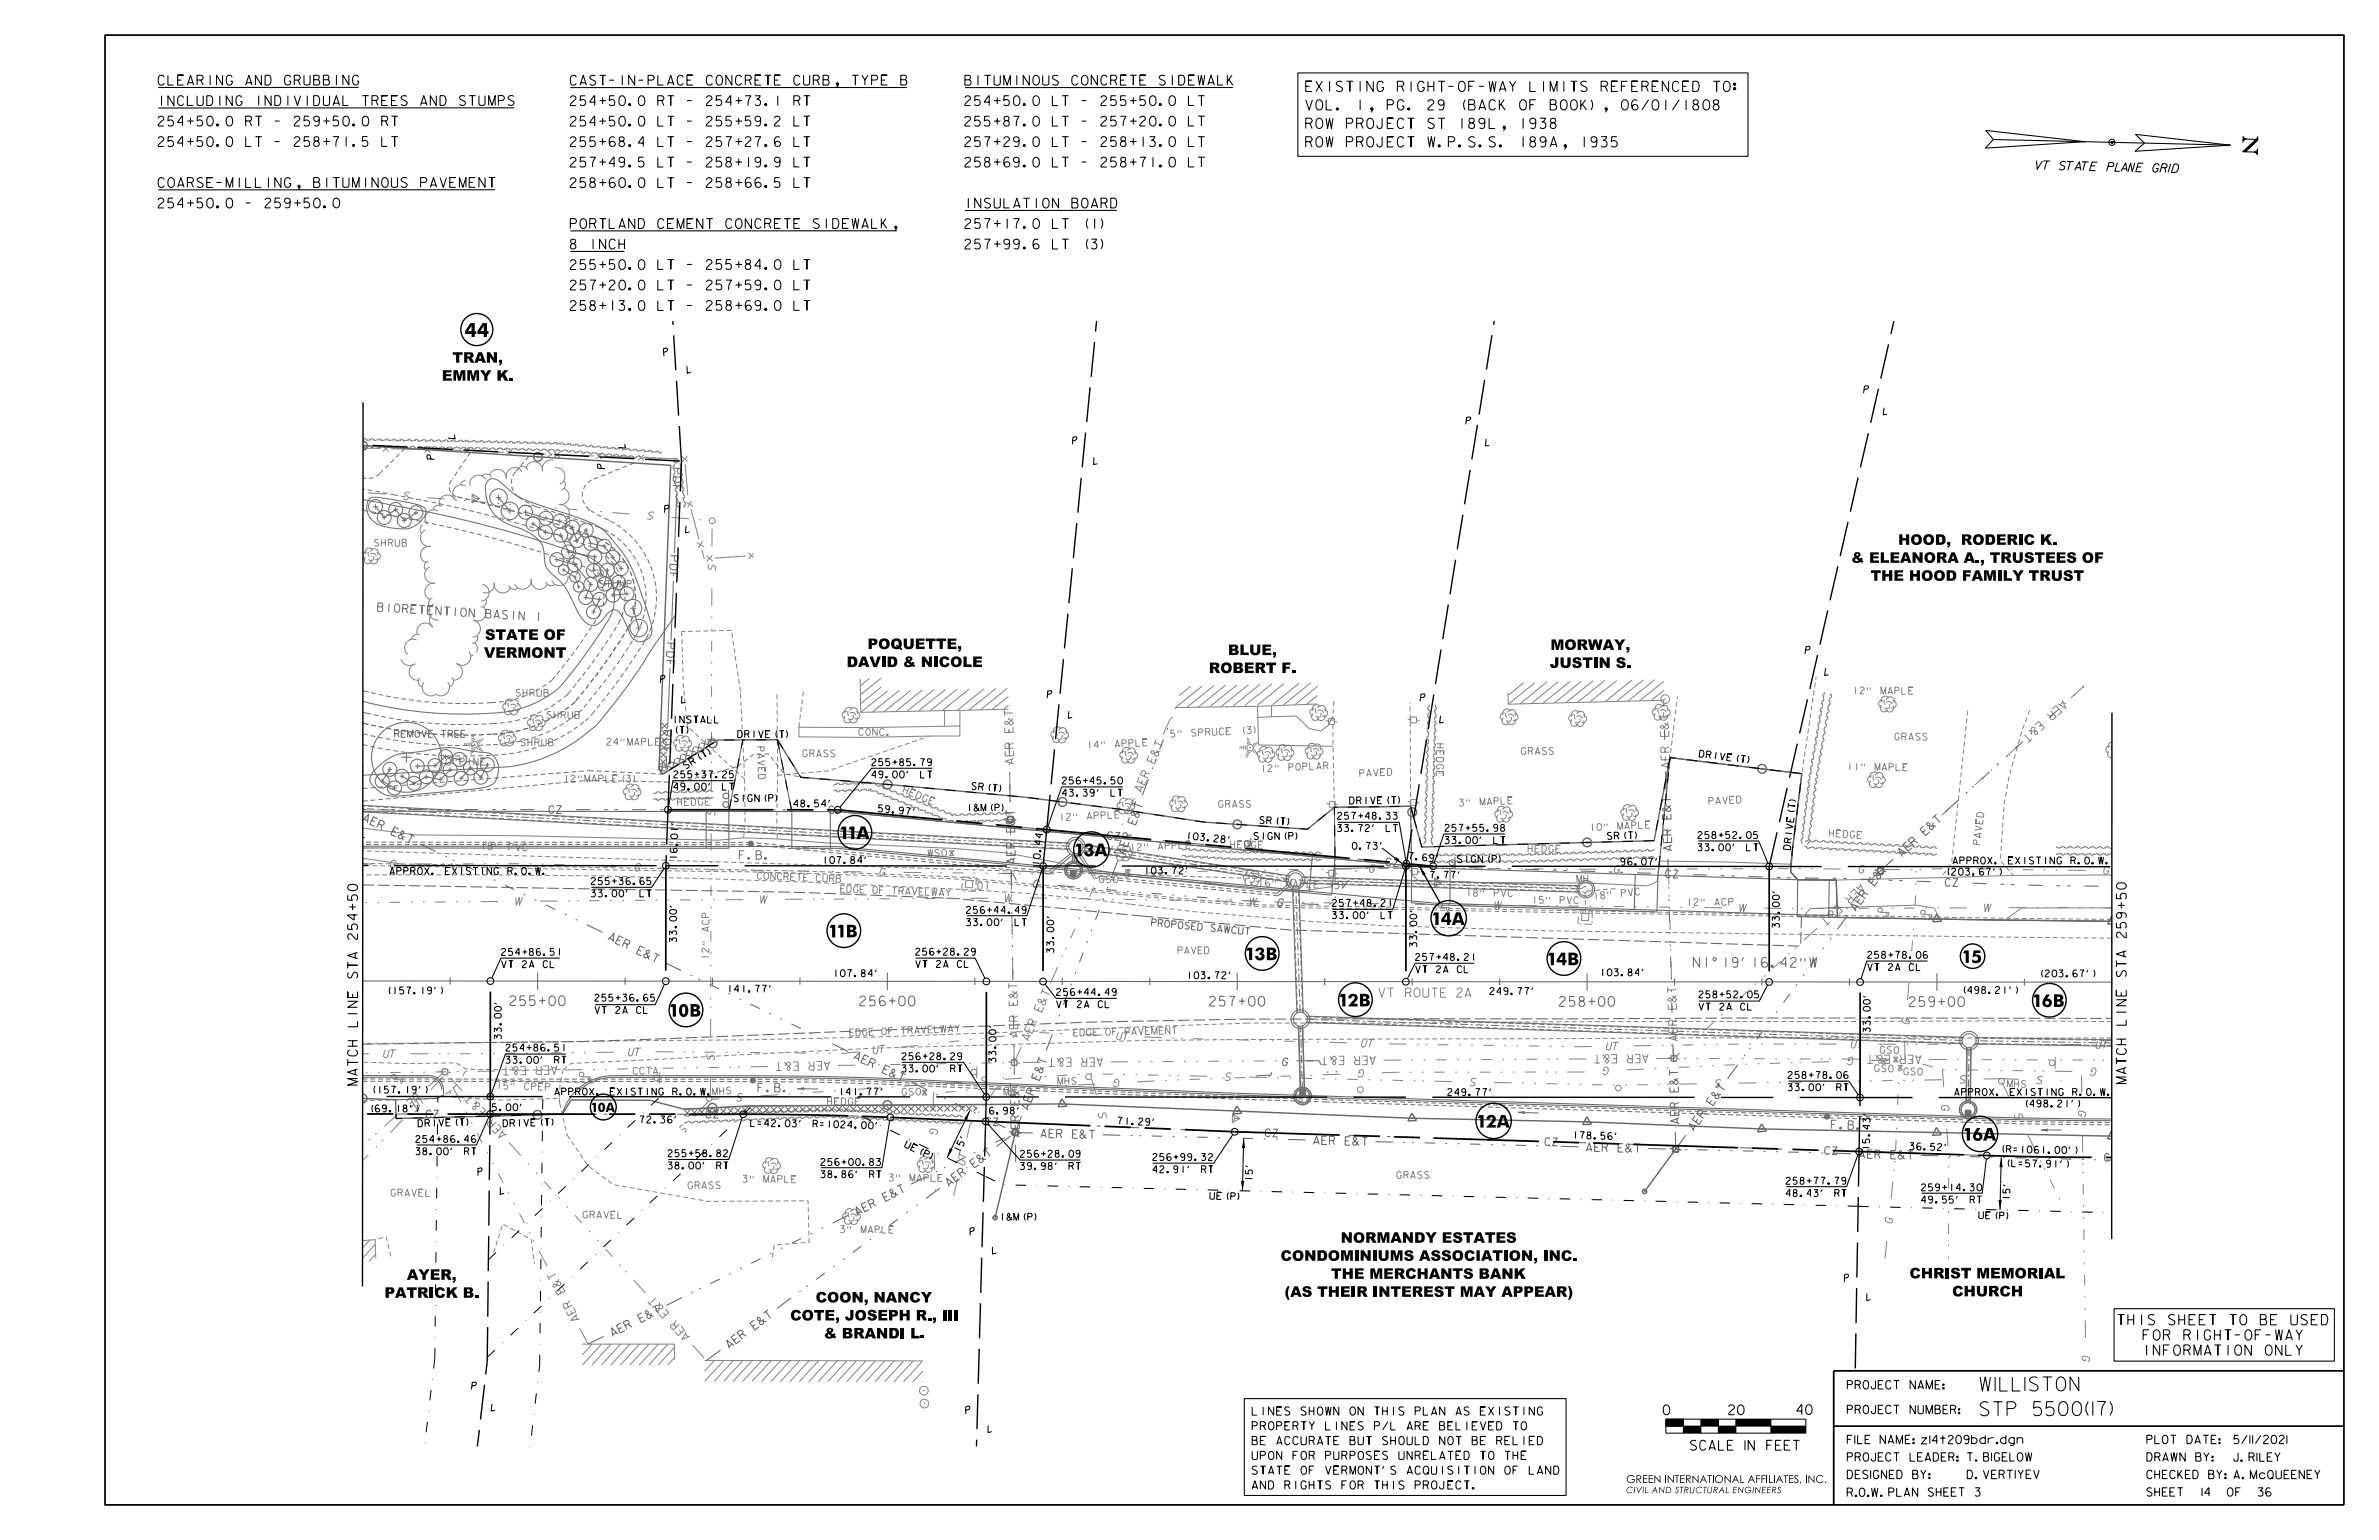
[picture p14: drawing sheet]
<svg xmlns="http://www.w3.org/2000/svg" width="864mm" height="559mm" viewBox="0 0 864 559" stroke-linecap="round" stroke-linejoin="round" font-family="sans-serif">
<defs><g id="words">
<text font-size="8.8" x="814.3" y="49.4" transform="rotate(91 814.3 49.4)">N</text>
<text font-size="5.4" x="168.7" y="122.3">44</text>
<g font-size="5.1">
<text x="718.8" y="504.8">WI</text>
<text x="730.5" y="504.7">LS</text>
<text x="718.8" y="513.7">S</text>
<text x="723.6" y="513.7">TP 5</text>
<text x="742.8" y="513.7">5</text>
<text x="747.3" y="513.7">00(</text>
<text x="761.4" y="513.6">7</text>
</g>
<g font-size="4.9">
<text x="305" y="304.5">11A</text>
<text x="390.3" y="310.7">13A</text>
<text x="520" y="335.6">14A</text>
<text x="301" y="340.1">11B</text>
<text x="452.4" y="348.4">13B</text>
<text x="561.9" y="350.3">14B</text>
<text x="712.5" y="349.4">15</text>
<text x="486.2" y="365.2">12B</text>
<text x="738.1" y="365.4">16B</text>
<text x="243.2" y="368.9">10B</text>
<text x="536.4" y="409.2">12A</text>
<text x="712.9" y="413.9">16A</text>
</g>
<g font-size="3.8">
<text x="164.2" y="131.6">TRAN,</text>
<text x="160.4" y="138.1">EMMY K.</text>
<text x="689" y="197.7">HOOD,</text>
<text x="712.5" y="197.7">RODERIC K.</text>
<text x="672" y="204.2">&amp; ELEANORA A., TRUSTEES OF</text>
<text x="679" y="210.8">THE HOOD FAMILY TRUST</text>
<text x="176" y="232.2">STATE OF</text>
<text x="175.7" y="238.7">VERMONT</text>
<text x="314.9" y="235.5">POQUETTE,</text>
<text x="445.8" y="237.7">BLUE,</text>
<text x="562.8" y="235.8">MORWAY,</text>
<text x="307.3" y="242">DAVID &amp; NICOLE</text>
<text x="438.8" y="244.2">ROBERT F.</text>
<text x="562.5" y="242.3">JUSTIN S.</text>
<text x="486.7" y="451">NORMANDY ESTATES</text>
<text x="464.9" y="457.5">CONDOMINIUMS ASSOCIATION, INC.</text>
<text x="147.7" y="464.4">AYER,</text>
<text x="483.2" y="464">THE MERCHANTS BANK</text>
<text x="693.2" y="463.9">CHRIST MEMORIAL</text>
<text x="139.6" y="470.9">PATRICK B.</text>
<text x="296.1" y="472.6">COON, NANCY</text>
<text x="466.3" y="470.6">(AS THEIR INTEREST MAY APPEAR)</text>
<text x="708.7" y="470.4">CHURCH</text>
<text x="286.9" y="479.1">COTE, JOSEPH R., III</text>
<text x="299.1" y="485.7">&amp; BRANDI L.</text>
</g>
<g font-size="3.7">
<text x="474" y="33.2">EXISTING RIGHT-OF-WAY LIMITS REFERENCED TO:</text>
<text x="474" y="39.9">VOL. 1, PG. 29 (BACK OF BOOK), 06/01/1808</text>
<text x="474" y="46.6">ROW PROJECT ST 189L, 1938</text>
<text x="474" y="53.3">ROW PROJECT W.P.S.S. 189A, 1935</text>
<text x="768.7" y="480.7">THIS SHEET TO BE USED</text>
<text x="778" y="491.8">INFORMATION ONLY</text>
<text x="778" y="486.3">FOR RIGHT-OF-WAY</text>
</g>
<g font-size="3.6">
<text x="57.4" y="30.9">CLEARING AND GRUBBING</text>
<text x="207" y="30.9">CAST-IN-PLACE CONC ET</text>
<text x="270.5" y="30.9">R</text>
<text x="281.1" y="30.9">E CU B, TYPE B</text>
<text x="295.2" y="30.9">R</text>
<text x="350.3" y="30.9">BITUMINOUS CONCRETE SIDEWALK</text>
<text x="57.4" y="38.3">I</text>
<text x="60.9" y="38.3">NCLUDING INDIVI</text>
<text x="113.9" y="38.3">DUA</text>
<text x="124.4" y="38.3">L T E</text>
<text x="135" y="38.3">R ES A</text>
<text x="156.2" y="38.3">ND STUMPS</text>
<text x="207" y="38.3">254+50.0 RT - 254+73.1 RT</text>
<text x="350.3" y="38.3">254+50.0 LT - 255+50.0 LT</text>
<text x="57.4" y="45.7">254+50.0 RT - 259+50.0 RT</text>
<text x="207" y="45.8">254+50.0 LT - 255+59.2 LT</text>
<text x="350.3" y="45.8">255+87.0 LT - 257+20.0 LT</text>
<text x="57.4" y="53.2">254+50.0 LT - 258+71.5 LT</text>
<text x="207" y="53.2">255+68.4 LT - 257+27.6 LT</text>
<text x="350.3" y="53.2">257+29.0 LT - 258+13.0 LT</text>
<text x="207" y="60.6">257+49.5 LT - 258+19.9 LT</text>
<text x="350.3" y="60.6">258+69.0 LT - 258+71.0 LT</text>
<text x="57.4" y="68">COARSE-</text>
<text x="82.1" y="68">MI LI</text>
<text x="89.2" y="68">L</text>
<text x="99.8" y="68">NG, BITUMINOUS PAVEM NT</text>
<text x="170.3" y="68">E</text>
<text x="207" y="68">258+60.0 LT - 258+66.5 LT</text>
<text x="57.4" y="75.5">254+50.0 - 259+50.0</text>
<text x="350.3" y="75.5">INSULATION BOARD</text>
<text x="207.1" y="82.9">PORTLAND CEMENT CONCRETE SIDEWALK,</text>
<text x="350.3" y="82.9">257+17.0 LT (1)</text>
<text x="207.1" y="90.3">8 INCH</text>
<text x="350.3" y="90.3">257+99.6 LT (3)</text>
<text x="207.1" y="97.8">255+50.0 LT - 255+84.0 LT</text>
<text x="207.1" y="105.2">257+20.0 LT - 257+59.0 LT</text>
<text x="207.1" y="112.6">258+13.0 LT - 258+69.0 LT</text>
<text x="129.8" y="340.8" transform="rotate(-90 129.8 340.8)">254+50</text>
<text x="771.9" y="340.3" transform="rotate(-90 771.9 340.3)">259+50</text>
<text x="129.8" y="354.9" transform="rotate(-90 129.8 354.9)">STA</text>
<text x="771.9" y="354.4" transform="rotate(-90 771.9 354.4)">STA</text>
<text x="129.8" y="372.6" transform="rotate(-90 129.8 372.6)">LINE</text>
<text x="771.9" y="372" transform="rotate(-90 771.9 372)">LINE</text>
<text x="129.8" y="393.7" transform="rotate(-90 129.8 393.7)">MATCH</text>
<text x="771.9" y="393.2" transform="rotate(-90 771.9 393.2)">MATCH</text>
<text x="214.8" y="403.5">10A</text>
<text x="603.8" y="513.3">0</text>
<text x="627.6" y="513.3">20</text>
<text x="652.3" y="513.3">40</text>
<text x="613.7" y="526.2">SCALE IN FEET</text>
</g>
<g font-size="3.6" fill="#646464">
<text x="185.2" y="364.9">255+00</text>
<text x="312.1" y="365">256+00</text>
<text x="439.1" y="365.1">257+00</text>
<text x="566.1" y="365.1">258+00</text>
<text x="693.1" y="365.2">259+00</text>
</g>
<text font-size="3.3" fill="#828282" x="500.5" y="361.8">VT ROUTE 2A</text>
<g font-size="3.1">
<text x="739.2" y="61.4" transform="rotate(1 739.2 61.4)">VT</text>
<text x="747.4" y="61.6" transform="rotate(1 747.4 61.6)">S T AT E</text>
<text x="764.7" y="62" transform="rotate(1 764.7 62)">P LAN E</text>
<text x="781.5" y="62.4" transform="rotate(1 781.5 62.4)">GR ID</text>
</g>
<g font-size="3.1" fill="#6e6e6e">
<text x="268.4" y="311.8">F.B.</text>
<text x="275.1" y="396.2">F.B.</text>
<text x="664.8" y="409.5" transform="rotate(2 664.8 409.5)">F .</text>
<text x="670.9" y="409.8" transform="rotate(2 670.9 409.8)">B .</text>
</g>
<g font-size="3" fill="#6e6e6e">
<text x="137" y="221.8" transform="rotate(3 137 221.8)">B I O R E T E N T I O N</text>
<text x="176.2" y="224.2" transform="rotate(3 176.2 224.2)">B A S I N</text>
<text x="194.4" y="225.3" transform="rotate(3 194.4 225.3)">1</text>
</g>
<g font-size="3">
<text x="670.6" y="504">PROJECT NAME:</text>
<text x="454.6" y="513.5">LINES SHOWN ON THIS PLAN AS EXISTING</text>
<text x="670.6" y="513">PROJECT NUMBER:</text>
<text x="454.6" y="518.9">PROPERTY LINES P/L ARE BELIEVED TO</text>
<text x="454.6" y="524.2">BE ACCURATE BUT SHOULD NOT BE RELIED</text>
<text x="670.6" y="523.8">FILE NAME:z1t2</text>
<text x="701.5" y="523.9">4</text>
<text x="710" y="523.9">09</text>
<text x="715.7" y="523.9">bd</text>
<text x="721.7" y="523.8">r.</text>
<text x="726.2" y="523.8">dgn</text>
<text x="779.3" y="523.8">PLOT DATE:</text>
<text x="811" y="523.8">5/11/2021</text>
<text x="454.6" y="529.6">UPON FOR PURPOSES UNRELATED TO THE</text>
<text x="670.6" y="530.2">PROJECT LEADER: T.BG L</text>
<text x="723" y="530.2">I</text>
<text x="726.8" y="530.2">E OW</text>
<text x="779.3" y="530.2">DRAWN BY:</text>
<text x="810.9" y="530.3">J. RILEY</text>
<text x="454.6" y="535">STATE OF VERMONT’S ACQUISITION OF LAND</text>
<text x="670.6" y="536.5">DESIGNED BY:</text>
<text x="714.1" y="536.6">D</text>
<text x="717" y="536.5">.V</text>
<text x="725.7" y="536.5">R</text>
<text x="732.6" y="536.5">Y V</text>
<text x="779.3" y="536.5">CHECKED BY:A.McQU E</text>
<text x="829.2" y="536.6">E N Y</text>
<text x="837.5" y="536.5">E</text>
<text x="454.6" y="540.3">AND RIGHTS FOR THIS PROJECT.</text>
<text x="670.6" y="543">ROW</text>
<text x="688.5" y="543">L</text>
<text x="702.9" y="542.9">H</text>
<text x="708.3" y="542.9">E</text>
<text x="779.3" y="542.9">SHEET</text>
<text x="809.3" y="542.9">OF</text>
<text x="819.7" y="542.9">36</text>
</g>
<text font-size="2.8" x="590.3" y="538.1">GREEN INTERNATIONAL AFFILIATES, INC.</text>
<g font-size="2.6">
<text x="241" y="129.2" transform="rotate(-19 241 129.2)">P</text>
<text x="249.5" y="135.5" transform="rotate(-19 249.5 135.5)">L</text>
<text x="676.5" y="142.7" transform="rotate(-8 676.5 142.7)">P</text>
<text x="532.1" y="154" transform="rotate(-8 532.1 154)">P</text>
<text x="683.6" y="150.5" transform="rotate(-8 683.6 150.5)">L</text>
<text x="165.2" y="159.2" transform="rotate(-101 165.2 159.2)">L</text>
<text x="389.3" y="161.3" transform="rotate(-12 389.3 161.3)">P</text>
<text x="539.2" y="161.8" transform="rotate(-8 539.2 161.8)">L</text>
<text x="157.7" y="166.7" transform="rotate(-101 157.7 166.7)">P</text>
<text x="227" y="162.6" transform="rotate(-101 227 162.6)">L</text>
<text x="219.6" y="170.1" transform="rotate(-101 219.6 170.1)">P</text>
<text x="397" y="168.5" transform="rotate(-12 397 168.5)">L</text>
<text x="241.2" y="186.1" transform="rotate(-12 241.2 186.1)">P</text>
<text x="248.9" y="193.4" transform="rotate(-12 248.9 193.4)">L</text>
<text x="655.3" y="237.2" transform="rotate(-8 655.3 237.2)">P</text>
<text x="662.4" y="245.1" transform="rotate(-8 662.4 245.1)">L</text>
<text x="239.7" y="247.8" transform="rotate(-12 239.7 247.8)">P</text>
<text x="247.4" y="255.1" transform="rotate(-12 247.4 255.1)">L</text>
<text x="380.2" y="253.3" transform="rotate(-12 380.2 253.3)">P</text>
<text x="515.5" y="254.5" transform="rotate(-8 515.5 254.5)">P</text>
<text x="387.8" y="260.6" transform="rotate(-12 387.8 260.6)">L</text>
<text x="522.6" y="262.3" transform="rotate(-8 522.6 262.3)">L</text>
<text x="173.5" y="426.6" transform="rotate(-16 173.5 426.6)">P</text>
<text x="181.6" y="433.4" transform="rotate(-16 181.6 433.4)">L</text>
<text x="352.2" y="448.3" transform="rotate(-16 352.2 448.3)">P</text>
<text x="360.3" y="455.1" transform="rotate(-16 360.3 455.1)">L</text>
<text x="669.6" y="465.2" transform="rotate(-16 669.6 465.2)">P</text>
<text x="677.7" y="471.9" transform="rotate(-16 677.7 471.9)">L</text>
<text x="171.1" y="504.2" transform="rotate(-8 171.1 504.2)">P</text>
<text x="178.3" y="512" transform="rotate(-8 178.3 512)">L</text>
<text x="350.6" y="513.1" transform="rotate(-16 350.6 513.1)">P</text>
<text x="358.7" y="519.8" transform="rotate(-16 358.7 519.8)">L</text>
</g>
<g font-size="2.5" fill="#828282">
<text x="135.9" y="198.2">SHRUB</text>
<text x="672.7" y="251.8">12&quot;</text>
<text x="682.8" y="251.8">MAP</text>
<text x="690.4" y="251.9">LE</text>
<text x="187.4" y="252.7">SHRUB</text>
<text x="198.6" y="260.7">SHRUB</text>
<text x="311.8" y="266.8">CO</text>
<text x="316.8" y="266.9">NC.</text>
<text x="425.1" y="267.5" transform="rotate(-3 425.1 267.5)">5 &quot;</text>
<text x="432.6" y="267.2" transform="rotate(-3 432.6 267.2)">S P R U C E</text>
<text x="450.2" y="266.3" transform="rotate(-3 450.2 266.3)">( 3 )</text>
<text x="521.5" y="269.9" transform="rotate(91 521.5 269.9)">H E D G E</text>
<text x="687.9" y="268.5">G</text>
<text x="690.4" y="268.5">RASS</text>
<text x="189.1" y="270.6">SHRUB</text>
<text x="274.8" y="271" transform="rotate(87 274.8 271)">P A V E D</text>
<text x="291.4" y="274.6">GRASS</text>
<text x="394.8" y="271.6" transform="rotate(-3 394.8 271.6)">1</text>
<text x="397.3" y="271.5" transform="rotate(-3 397.3 271.5)">4 &quot;</text>
<text x="404.8" y="271.2" transform="rotate(-3 404.8 271.2)">A P P L E</text>
<text x="552.3" y="273.8">GRASS</text>
<text x="457.9" y="280.1" transform="rotate(-3 457.9 280.1)">1</text>
<text x="460.4" y="280" transform="rotate(-3 460.4 280)">2 &quot;</text>
<text x="467.9" y="279.7" transform="rotate(-3 467.9 279.7)">P O P L A R</text>
<text x="493.6" y="281.8" transform="rotate(-3 493.6 281.8)">P A V E D</text>
<text x="670.6" y="279.5">11&quot; MAPL</text>
<text x="690.8" y="279.6">E</text>
<text x="204.8" y="283.8">12&quot;MAPLE(3)</text>
<text x="245.9" y="292.3">HE</text>
<text x="251" y="292.2">DGE</text>
<text x="442.4" y="293">GRASS</text>
<text x="529.8" y="292.6" transform="rotate(-3 529.8 292.6)">3 &quot;</text>
<text x="537.4" y="292.2" transform="rotate(-3 537.4 292.2)">MA P L E</text>
<text x="620.4" y="291.9" transform="rotate(-3 620.4 291.9)">P A V E D</text>
<text x="384.7" y="297.8" transform="rotate(-3 384.7 297.8)">1</text>
<text x="387.2" y="297.7" transform="rotate(-3 387.2 297.7)">2 &quot;</text>
<text x="394.7" y="297.4" transform="rotate(-3 394.7 297.4)">A P P L E</text>
<text x="577.3" y="301.5" transform="rotate(-3 577.3 301.5)">1</text>
<text x="579.8" y="301.4" transform="rotate(-3 579.8 301.4)">0 &quot;</text>
<text x="587.4" y="301" transform="rotate(-3 587.4 301)">MA P L E</text>
<text x="664" y="303.5" transform="rotate(4 664 303.5)">H E D G E</text>
<text x="174.6" y="308.2" transform="rotate(2 174.6 308.2)">1</text>
<text x="177.1" y="308.3" transform="rotate(2 177.1 308.3)">8 &quot;</text>
<text x="184.7" y="308.5" transform="rotate(2 184.7 308.5)">P V C</text>
<text x="336.9" y="310.8">WSO</text>
<text x="410.4" y="308.8" transform="rotate(-3 410.4 308.8)">1</text>
<text x="412.9" y="308.7" transform="rotate(-3 412.9 308.7)">2 &quot;</text>
<text x="554.7" y="309.2" transform="rotate(1 554.7 309.2)">H E D G E</text>
<text x="718.7" y="306.6" transform="rotate(-83 718.7 306.6)">P A V E D</text>
<text x="274.9" y="319" transform="rotate(2 274.9 319)">C O N C R E T E</text>
<text x="296.3" y="319.8" transform="rotate(2 296.3 319.8)">C U R B</text>
<text x="305.1" y="323.7" transform="rotate(2 305.1 323.7)">E D G E</text>
<text x="355" y="322.7">DI</text>
<text x="399.1" y="320.3">GSO</text>
<text x="456.8" y="321.5" transform="rotate(2 456.8 321.5)">1</text>
<text x="459.4" y="321.6" transform="rotate(2 459.4 321.6)">6 &quot;</text>
<text x="466.9" y="321.9" transform="rotate(2 466.9 321.9)">MA P L E</text>
<text x="482" y="322.3" transform="rotate(2 482 322.3)">( 3 )</text>
<text x="572.4" y="320.1" transform="rotate(-1 572.4 320.1)">M H</text>
<text x="316.8" y="324.2" transform="rotate(2 316.8 324.2)">O F</text>
<text x="323.8" y="324.4" transform="rotate(2 323.8 324.4)">T R A V E L WA Y</text>
<text x="532.4" y="325.2">18&quot;</text>
<text x="542.4" y="325.3">PVC</text>
<text x="556.3" y="327.8">15&quot; PVC</text>
<text x="578.6" y="326.4" transform="rotate(-6 578.6 326.4)">1</text>
<text x="581.2" y="326.1" transform="rotate(-6 581.2 326.1)">8 &quot;</text>
<text x="588.7" y="325.4" transform="rotate(-6 588.7 325.4)">P V C</text>
<text x="612.4" y="328.6">12&quot; ACP</text>
<text x="257.4" y="338" transform="rotate(-90 257.4 338)">ACP</text>
<text x="427.6" y="346.1">PAVED</text>
<text x="257.3" y="348" transform="rotate(-90 257.3 348)">12&quot;</text>
<text x="308.5" y="376" transform="rotate(-2 308.5 376)">E D G E</text>
<text x="320.2" y="375.5" transform="rotate(-2 320.2 375.5)">O F</text>
<text x="327.2" y="375.2" transform="rotate(-2 327.2 375.2)">T R A V E L WA Y</text>
<text x="389.8" y="376" transform="rotate(-1 389.8 376)">E D G E</text>
<text x="401.4" y="375.7" transform="rotate(-1 401.4 375.7)">O F</text>
<text x="408.5" y="375.5" transform="rotate(-1 408.5 375.5)">P A V E M E N T</text>
<text x="682.5" y="382.2" transform="rotate(1 682.5 382.2)">G S O</text>
<text x="229.9" y="389.8">C TA</text>
<text x="232.3" y="389.8">C</text>
<text x="680.5" y="388.8" transform="rotate(1 680.5 388.8)">G S O</text>
<text x="180.3" y="395.1" transform="rotate(2 180.3 395.1)">1</text>
<text x="182.8" y="395.2" transform="rotate(2 182.8 395.2)">5 &quot;</text>
<text x="190.4" y="395.4" transform="rotate(2 190.4 395.4)">C P E P</text>
<text x="384" y="393.5">MHS</text>
<text x="691.1" y="390" transform="rotate(1 691.1 390)">G S O</text>
<text x="728.7" y="394.4" transform="rotate(2 728.7 394.4)">MH S</text>
<text x="258.8" y="397.3" transform="rotate(-4 258.8 397.3)">MH S</text>
<text x="327.5" y="397.4">GSO</text>
<text x="249.8" y="431.4">GRASS</text>
<text x="269.7" y="429">3&quot; MAP</text>
<text x="284.8" y="429.1">LE</text>
<text x="322.8" y="428.6">3&quot; MAP E</text>
<text x="337.9" y="428.7">L</text>
<text x="507.1" y="427.6">G</text>
<text x="509.6" y="427.6">RASS</text>
<text x="141.9" y="434">GRAV L</text>
<text x="152" y="434.1">E</text>
<text x="211.7" y="442">GRAV</text>
<text x="221.7" y="442.1">EL</text>
<text x="320.2" y="447.4">LE</text>
</g>
<g font-size="2.5" fill="#6e6e6e">
<text x="217.5" y="213.1">STUMP</text>
<text x="159.4" y="277.7">10&quot;PINE</text>
</g>
<g font-size="2.5">
<text x="244.3" y="262.4">INSTALL</text>
<text x="244.3" y="266.1">(T)</text>
<text x="267.8" y="267.7">DRIVE(T)</text>
<text x="616.8" y="274.7" transform="rotate(7 616.8 274.7)">D R I V E ( T )</text>
<text x="249.1" y="279.1" transform="rotate(-31 249.1 279.1)">S R ( T )</text>
<text x="316.5" y="277.8">255+85.79</text>
<text x="244.6" y="286.7">49.00’ LT</text>
<text x="244.6" y="282.2">255+37.25</text>
<text x="316.5" y="282.3">49.00’ LT</text>
<text x="327.7" y="287.5" transform="rotate(23 327.7 287.5)">H E D G E</text>
<text x="352.7" y="286.4" transform="rotate(5 352.7 286.4)">S R ( T )</text>
<text x="385.6" y="284.5">256+45.50</text>
<text x="266.4" y="290.8">SIGN(P)</text>
<text x="288.2" y="292.8">48.54’</text>
<text x="385.6" y="288.9">43.39’ LT</text>
<text x="490" y="291.8" transform="rotate(-1 490 291.8)">D R I V E ( T )</text>
<text x="318.8" y="294.5" transform="rotate(6 318.8 294.5)">5</text>
<text x="321.3" y="294.8" transform="rotate(6 321.3 294.8)">9 .</text>
<text x="326.3" y="295.3" transform="rotate(6 326.3 295.3)">9</text>
<text x="328.8" y="295.6" transform="rotate(6 328.8 295.6)">7 ’</text>
<text x="351.1" y="294.3">I&amp;M(P)</text>
<text x="457.3" y="298.8" transform="rotate(3 457.3 298.8)">S R ( T )</text>
<text x="485.5" y="297.3">257+48.33</text>
<text x="246" y="304.4" transform="rotate(-88 246 304.4)">0</text>
<text x="246.1" y="301.8" transform="rotate(-88 246.1 301.8)">1 ’</text>
<text x="378.4" y="304.1" transform="rotate(-84 378.4 304.1)">4 ’</text>
<text x="430.6" y="304.4" transform="rotate(6 430.6 304.4)">1</text>
<text x="433.1" y="304.7" transform="rotate(6 433.1 304.7)">0</text>
<text x="435.6" y="304.9" transform="rotate(6 435.6 304.9)">3 .</text>
<text x="440.6" y="305.4" transform="rotate(6 440.6 305.4)">2</text>
<text x="455.2" y="304.6">SIGN(P)</text>
<text x="485.5" y="301.7">33.72’ LT</text>
<text x="524.6" y="301.7">257+55.98</text>
<text x="583.6" y="304.6" transform="rotate(-2 583.6 304.6)">S R ( T )</text>
<text x="616.4" y="304.3">258+52.05</text>
<text x="245.7" y="311.9" transform="rotate(-88 245.7 311.9)">1</text>
<text x="245.8" y="309.4" transform="rotate(-88 245.8 309.4)">6 .</text>
<text x="377.6" y="311.6" transform="rotate(-84 377.6 311.6)">0 .</text>
<text x="378.1" y="306.6" transform="rotate(-84 378.1 306.6)">4</text>
<text x="490.9" y="308.2">0.73’</text>
<text x="511.3" y="311.8" transform="rotate(6 511.3 311.8)">7 .</text>
<text x="524.6" y="306.1">33.00’ LT</text>
<text x="616.4" y="308.7">33.00’ LT</text>
<text x="649.9" y="308.4" transform="rotate(-84 649.9 308.4)">D R I V E ( T )</text>
<text x="141.5" y="317.3">APPROX. EXISTING R.O.W.</text>
<text x="298.7" y="313.4">107.84’</text>
<text x="377.3" y="314.1" transform="rotate(-84 377.3 314.1)">1</text>
<text x="415.4" y="317.1">103.72’</text>
<text x="516.3" y="312.3" transform="rotate(6 516.3 312.3)">6</text>
<text x="518.8" y="312.5" transform="rotate(6 518.8 312.5)">9 ’</text>
<text x="529.1" y="313">SIGN(P)</text>
<text x="588.4" y="313.9">96.07’</text>
<text x="705.9" y="317.6">(203.67’)</text>
<text x="708.9" y="313.5">APPROX. EXISTING R.O.W.</text>
<text x="214.7" y="321">255+36.65</text>
<text x="519.2" y="318.7">7.77’</text>
<text x="214.7" y="325.4">33.00’ LT</text>
<text x="483.7" y="328.9">257+48.21</text>
<text x="350.8" y="335.9">33.00’ LT</text>
<text x="350.8" y="331.4">256+44.49</text>
<text x="483.7" y="333.3">33.00’ LT</text>
<text x="245.6" y="341.8" transform="rotate(-90 245.6 341.8)">33.00’</text>
<text x="645.9" y="336.6" transform="rotate(-90 645.9 336.6)">33.00’</text>
<text x="182.1" y="346.7">254+86.51</text>
<text x="332.4" y="346.6">256+28.29</text>
<text x="382.5" y="345.7" transform="rotate(-90 382.5 345.7)">33.00’</text>
<text x="514.3" y="343.5" transform="rotate(-90 514.3 343.5)">33.00’</text>
<text x="678" y="347.7">258+78.06</text>
<text x="182.1" y="351.1">VT 2A CL</text>
<text x="332.4" y="351">VT 2A CL</text>
<text x="513.9" y="353">VT 2A CL</text>
<text x="513.9" y="348.5">257+48.21</text>
<text x="678" y="352.2">VT 2A CL</text>
<text x="302.6" y="354.4">107.84’</text>
<text x="431" y="355.1">103.72’</text>
<text x="580.9" y="354.1">103.84’</text>
<text x="739.9" y="354.5">(203.67’)</text>
<text x="140" y="360.7">(157.19’)</text>
<text x="216" y="363.3">255+36.65</text>
<text x="264.1" y="360">141.77’</text>
<text x="383.6" y="365.7">VT 2A CL</text>
<text x="383.6" y="361.2">256+44.49</text>
<text x="540.9" y="360.9">249.77’</text>
<text x="616.8" y="362.1">258+52.05</text>
<text x="711.8" y="360.5">(498.21’)</text>
<text x="216" y="367.7">VT 2A CL</text>
<text x="616.8" y="366.5">VT 2A CL</text>
<text x="182" y="377" transform="rotate(-90 182 377)">33.00’</text>
<text x="678.9" y="374.5" transform="rotate(-90 678.9 374.5)">33.00’</text>
<text x="183.7" y="381.4">254+86.51</text>
<text x="183.7" y="385.8">33.00’ RT</text>
<text x="327.5" y="389">33.00’ RT</text>
<text x="327.5" y="384.5">256+28.29</text>
<text x="361.5" y="385.4" transform="rotate(-90 361.5 385.4)">33.00’</text>
<text x="649.1" y="395.8">33.00’ RT</text>
<text x="649.1" y="391.3">258+78.06</text>
<text x="134.5" y="396.7">(157.19’)</text>
<text x="201.4" y="397.4">APPROX. EXISTING R.O.W.</text>
<text x="304.6" y="397.4">141.77’</text>
<text x="525.6" y="397.6">249.77’</text>
<text x="709.6" y="397.5">APPROX. EXISTING R.O.W.</text>
<text x="734.4" y="401.7">(498.21’)</text>
<text x="133.7" y="403.5">(69.18’)</text>
<text x="178.7" y="403">5.00’</text>
<text x="232.3" y="407.5">72.36’</text>
<text x="359.2" y="404.3">6.98’</text>
<text x="405.7" y="407.9" transform="rotate(2 405.7 407.9)">7</text>
<text x="678.8" y="407.2" transform="rotate(-89 678.8 407.2)">3 ’</text>
<text x="151.8" y="408.9" transform="rotate(-2 151.8 408.9)">D R I V E ( T )</text>
<text x="182.7" y="408.9" transform="rotate(-2 182.7 408.9)">D R I V E ( T )</text>
<text x="272.5" y="408.8">L=4</text>
<text x="280" y="408.8" transform="rotate(1 280 408.8)">2 .</text>
<text x="285.1" y="408.9" transform="rotate(1 285.1 408.9)">0</text>
<text x="295.1" y="409" transform="rotate(1 295.1 409)">R = 1</text>
<text x="302.7" y="409.2" transform="rotate(2 302.7 409.2)">0</text>
<text x="305.2" y="409.3" transform="rotate(2 305.2 409.3)">2</text>
<text x="307.7" y="409.3" transform="rotate(2 307.7 409.3)">4 .</text>
<text x="312.7" y="409.5" transform="rotate(2 312.7 409.5)">0</text>
<text x="315.3" y="409.6" transform="rotate(2 315.3 409.6)">0 ’</text>
<text x="408.3" y="408" transform="rotate(2 408.3 408)">1 .</text>
<text x="413.3" y="408.2" transform="rotate(2 413.3 408.2)">2</text>
<text x="571" y="413.1" transform="rotate(2 571 413.1)">1</text>
<text x="573.6" y="413.2" transform="rotate(2 573.6 413.2)">7</text>
<text x="576.1" y="413.2" transform="rotate(2 576.1 413.2)">8 .</text>
<text x="581.1" y="413.4" transform="rotate(2 581.1 413.4)">5</text>
<text x="583.6" y="413.5" transform="rotate(2 583.6 413.5)">6 ’</text>
<text x="678.8" y="409.7" transform="rotate(-89 678.8 409.7)">4</text>
<text x="151" y="419">38.00’ RT</text>
<text x="151" y="414.6">254+86.46</text>
<text x="242.5" y="419.7">255+58.82</text>
<text x="328.3" y="416.2" transform="rotate(26 328.3 416.2)">U E ( P )</text>
<text x="348.5" y="418.3" transform="rotate(-64 348.5 418.3)">1</text>
<text x="349.6" y="416.1" transform="rotate(-64 349.6 416.1)">5 ’</text>
<text x="370.4" y="419.9">256+28.09</text>
<text x="678.6" y="417.3" transform="rotate(-89 678.6 417.3)">1</text>
<text x="678.7" y="414.8" transform="rotate(-89 678.7 414.8)">5 .</text>
<text x="693.3" y="417.2" transform="rotate(2 693.3 417.2)">3</text>
<text x="695.8" y="417.2" transform="rotate(2 695.8 417.2)">6 .</text>
<text x="700.8" y="417.4" transform="rotate(2 700.8 417.4)">5</text>
<text x="725.8" y="418.1" transform="rotate(1 725.8 418.1)">( R = 1</text>
<text x="735.9" y="418.4" transform="rotate(1 735.9 418.4)">0</text>
<text x="738.4" y="418.4" transform="rotate(1 738.4 418.4)">6</text>
<text x="741" y="418.5" transform="rotate(1 741 418.5)">1 .</text>
<text x="746" y="418.5" transform="rotate(1 746 418.5)">0</text>
<text x="748.5" y="418.6" transform="rotate(1 748.5 418.6)">0</text>
<text x="242.5" y="424.2">38.00’ RT</text>
<text x="298" y="422.9">256+00.83</text>
<text x="370.4" y="424.4">39.98’ RT</text>
<text x="418.5" y="425.5">42.91’ RT</text>
<text x="418.5" y="421.1">256+99.32</text>
<text x="727.7" y="423.3" transform="rotate(1 727.7 423.3)">( L = 5</text>
<text x="737.8" y="423.5" transform="rotate(1 737.8 423.5)">7 .</text>
<text x="742.9" y="423.5" transform="rotate(1 742.9 423.5)">9</text>
<text x="745.4" y="423.6" transform="rotate(1 745.4 423.6)">1</text>
<text x="298" y="427.3">38.86’ RT</text>
<text x="454.6" y="428.5" transform="rotate(-89 454.6 428.5)">1</text>
<text x="454.6" y="426" transform="rotate(-89 454.6 426)">5 ’</text>
<text x="648.4" y="429.7">258+77.79</text>
<text x="439.2" y="435.1" transform="rotate(2 439.2 435.1)">U E ( P )</text>
<text x="648.4" y="434.2">48.43’ RT</text>
<text x="697.5" y="436.6">49.55’ RT</text>
<text x="697.5" y="432.1">259+14.30</text>
<text x="729.6" y="435.4" transform="rotate(-89 729.6 435.4)">1</text>
<text x="729.6" y="432.9" transform="rotate(-89 729.6 432.9)">5 ’</text>
<text x="363" y="442.8">I&amp;M(P)</text>
<text x="718.3" y="442.1" transform="rotate(2 718.3 442.1)">U E ( P )</text>
</g>
<g font-size="2.5" fill="#646464">
<text x="143.3" y="267.5">REMOVE TREE</text>
<text x="220.3" y="270.4">24&quot;MAPLE</text>
<text x="420.5" y="308.3" transform="rotate(-3 420.5 308.3)">A P P L E</text>
<text x="446.7" y="307.7" transform="rotate(1 446.7 307.7)">H E D G E</text>
<text x="418" y="335.9" transform="rotate(5 418 335.9)">P R O P O S E D</text>
<text x="439.5" y="337.9" transform="rotate(5 439.5 337.9)">S A WC U T</text>
<text x="300.4" y="400.8" transform="rotate(1 300.4 400.8)">H E D G E</text>
<text x="364.4" y="397.4">MH</text>
<text x="305.1" y="447.3">3&quot; MAP</text>
</g>
<text font-size="2.3" x="590.3" y="541.8">CIVIL AND STRUCTURAL ENGINEERS</text>
</g></defs>
<g fill="none" stroke="#828282" stroke-width=".36">
<path d="M131.8 159.5l.5 .2M131.8 159.6a.65 .65 0 0 1 .8-.5 .65 .65 0 0 1 .5 .8M132.8 159.7l.5-.1 .5 .4M134.5 159.7a.65 .65 0 0 1 .8-.5 .65 .65 0 0 1 .5 .8M134.9 159.7a.76 .76 0 0 0-1.1 .1M135.5 159.7h.5l.5 .3M137.2 159.7a.65 .65 0 0 1 .8-.5 .65 .65 0 0 1 .4 .9M137.6 159.7a.73 .73 0 0 0-1.1 .2M138.1 159.7h.6l.4 .4M139.8 159.8a.65 .65 0 0 1 .8-.5 .65 .65 0 0 1 .5 .8M140.3 159.8l-.7-.2-.5 .3M140.8 159.8l.6-.1 .4 .4"/>
<path d="M142.5 159.8a.65 .65 0 0 1 .8-.5 .65 .65 0 0 1 .5 .8M142.9 159.8l-.6-.2-.5 .3M143.5 159.8h.5l.5 .3M145.2 159.8a.65 .65 0 0 1 .8-.5 .65 .65 0 0 1 .5 .9M145.6 159.9l-.6-.2-.5 .3M146.2 159.9l.5-.1 .4 .4M147.9 159.9a.65 .65 0 0 1 .8-.5 .65 .65 0 0 1 .5 .8M148.3 159.9a.76 .76 0 0 0-1.2 .2M148.8 159.9h.6l.4 .3M150.6 159.9a.66 .66 0 0 1 .8-.5 .66 .66 0 0 1 .4 .9M151 159.9a.76 .76 0 0 0-1.2 .2M151.5 159.9h.6l.4 .4"/>
<path d="M153.2 160a.65 .65 0 0 1 .8-.5 .65 .65 0 0 1 .5 .8M153.7 160a.76 .76 0 0 0-1.2 .1M154.2 160l.5-.1 .5 .4M131.8 162.6l6.3 .1M133.1 161.7a.58 .58 0 0 1-.5 .7 .58 .58 0 0 1-.7-.5l.1-.1M133.7 161.5l-.4 .4h-.7M133.8 161.6l.9 .3M134.4 161.8a.67 .67 0 0 0 .7 .6 .67 .67 0 0 0 .6-.6M136.4 161.5l-.4 .5-.7-.1M136.5 161.6l.9 .3M137.1 161.8a.66 .66 0 0 0 .6 .6 .66 .66 0 0 0 .7-.5M139 161.7l2 2.2"/>
<path d="M139.1 161.6l-.5 .4h-.6M139.1 161.7l1 .3M139.8 161.9a.66 .66 0 0 0 .6 .6 .66 .66 0 0 0 .7-.6M141.1 161.7l-2.2 2.1M141.7 161.6l-.4 .4h-.6M141.8 161.7l1 .3M141.9 162.8l11.4 .3M142.5 161.9a.65 .65 0 0 0 .6 .6 .65 .65 0 0 0 .7-.6M144.4 161.6l-.4 .5h-.7M144.5 161.7l1 .3M145.1 162a.65 .65 0 0 0 .7 .6 .65 .65 0 0 0 .6-.6M147.1 161.7l-.4 .4h-.7"/>
<path d="M147.2 161.8l.9 .3M147.8 162a.67 .67 0 0 0 .6 .6 .67 .67 0 0 0 .7-.6M149.8 161.7l-.4 .5-.7-.1M149.9 161.9l.9 .2M150.5 162a.68 .68 0 0 0 .6 .6 .68 .68 0 0 0 .7-.5M152.5 161.8l-.5 .4h-.6M152.5 161.9l1 .3M153.1 162.1a.68 .68 0 0 0 .7 .6 .68 .68 0 0 0 .7-.6M154.2 162.1l2 2.1M155.1 161.8l-.4 .5-.6-.1M155.2 161.9l.9 .3M155.8 162.1a.65 .65 0 0 0 .7 .6 .65 .65 0 0 0 .6-.6"/>
<path d="M155.9 160a.65 .65 0 0 1 .8-.5 .65 .65 0 0 1 .5 .8M156.3 162.1l-2.2 2.1M156.4 160l-.7-.2-.5 .4M156.9 160.1l.5-.1 .5 .3M157.1 163.2l10.6 .2M157.8 161.9l-.4 .4-.7-.1M157.9 162l.9 .2M158.5 162.2a.65 .65 0 0 0 .7 .6 .65 .65 0 0 0 .6-.6M158.6 160.1a.65 .65 0 0 1 .8-.5 .65 .65 0 0 1 .4 .8M159 160.1l-.6-.2-.5 .3M159.5 160.1l.6-.1 .4 .4M160.5 161.9l-.4 .4h-.7"/>
<path d="M160.5 162l1 .3M161.2 162.2a.65 .65 0 0 0 .6 .6 .65 .65 0 0 0 .7-.6M161.3 160.1a.65 .65 0 0 1 .7-.5 .65 .65 0 0 1 .5 .8M161.7 160.1l-.7-.2-.5 .3M162.2 160.1h.6l.4 .3M163.2 161.9l-.5 .5-.6-.1M163.2 162.1l1 .2M163.9 162.2a.66 .66 0 0 0 .6 .6 .66 .66 0 0 0 .7-.5M163.9 160.2a.65 .65 0 0 1 .8-.6 .65 .65 0 0 1 .5 .8M164.9 160.2l.5-.1 .5 .4M165.8 162l-.4 .4h-.7M165.9 162.1l1 .2"/>
<path d="M166.5 162.3a.66 .66 0 0 0 .7 .6 .66 .66 0 0 0 .7-.6M166.6 160.2a.65 .65 0 0 1 .8-.5 .65 .65 0 0 1 .5 .8M167 160.2a.76 .76 0 0 0-1.1 .1M167.4 162.4l.7 .1M168.1 160.2h-.5M168.1 162.1l1 .3M168.6 162.4l2 2.2M168.7 162.3a.65 .65 0 0 0 .7 .6 .65 .65 0 0 0 .6-.6M168.8 160.2a.65 .65 0 0 1 .8-.5 .65 .65 0 0 1 .5 .8M168.9 174.3a1.86 1.86 0 0 0-1.6 1.6M168.9 176.4a3 3 0 0 0-3.9 .7 3 3 0 0 0 .3 4.1M169.3 160.2l-.7-.1-.5 .3"/>
<path d="M169.8 160.3l.5-.1 .5 .4M170.7 162.5l-2.2 2M170.7 162.1l-.4 .4h-.7M170.8 162.2l.9 .3M171.4 162.4a.66 .66 0 0 0 .7 .6 .66 .66 0 0 0 .6-.6M171.5 163.6l11.4 .5M171.5 160.3a.65 .65 0 0 1 .8-.5 .65 .65 0 0 1 .5 .8M171.9 160.3a.76 .76 0 0 0-1.1 .1M172.5 160.3h.5l.5 .3M173.4 162.1l-.4 .5-.7-.1M173.5 162.3l.9 .2M174.1 162.5a.68 .68 0 0 0 .6 .6 .68 .68 0 0 0 .7-.6"/>
<path d="M174.2 160.4a.64 .64 0 0 1 .8-.5 .64 .64 0 0 1 .4 .8M174.6 160.4l-.6-.2-.5 .3M175.1 160.4l.6-.1 .4 .4M175.2 172.7a1.81 1.81 0 0 1 3.1 .5M176.1 162.2l-.5 .4h-.6M176.1 162.3l.4 .3h.6M176.3 174a3 3 0 0 0-3.8-1.3 3 3 0 0 0-1.8 3.5M176.7 162.5a.68 .68 0 0 0 .7 .6 .68 .68 0 0 0 .7-.5M176.8 160.4a.65 .65 0 0 1 .8-.5 .65 .65 0 0 1 .5 .9M177.3 160.4l-.7-.2-.5 .3M177.8 160.4h.6l.4 .4M177.8 172.5a3 3 0 0 1 3.5-2.1 3 3 0 0 1 2.4 3.3"/>
<path d="M178.8 162.3l-.5 .4h-.6M178.8 162.4l.4 .3h.5M179.4 162.6a.68 .68 0 0 0 .7 .6 .68 .68 0 0 0 .7-.6M179.5 160.5a.66 .66 0 0 1 .8-.5 .66 .66 0 0 1 .5 .8M180 160.5l-.7-.2-.5 .3M180.5 160.5h.5l.5 .3M181.4 162.3l-.4 .5-.7-.1M181.5 162.5l.4 .3 .5-.1M182.1 162.7a.68 .68 0 0 0 .7 .6 .68 .68 0 0 0 .6-.6M182.2 160.5a.65 .65 0 0 1 .8-.4 .65 .65 0 0 1 .5 .8M182.6 160.6l-.6-.2-.5 .3M183.2 160.6l.5-.1 .5 .4"/>
<path d="M183.8 163.1l2 2.2M184.1 162.4l-.4 .4h-.7M184.2 162.5l.9 .3M184.8 162.7a.65 .65 0 0 0 .6 .6 .65 .65 0 0 0 .7-.6M184.9 160.6a.65 .65 0 0 1 .8-.5 .65 .65 0 0 1 .5 .8M185.3 160.7l-.6-.3-.6 .4M185.8 160.7l.6-.1 .4 .4M185.9 163.2l-2.2 2M186.7 164.3l11.4 .5M186.8 162.5l-.5 .4h-.6M186.8 162.6l1 .3M187.5 162.8a.65 .65 0 0 0 .6 .6 .65 .65 0 0 0 .7-.6"/>
<path d="M187.6 160.7a.65 .65 0 0 1 .8-.5 .65 .65 0 0 1 .4 .8M188 160.7l-.7-.2-.5 .3M188.3 170a1.81 1.81 0 0 1 3.2 .5M188.5 160.7h.6l.4 .3M189.4 171.2a3 3 0 0 0-3.7-1.3 3 3 0 0 0-1.8 3.6M189.4 162.5l-.4 .5-.7-.1M189.5 162.7l1 .2M190.1 162.8a.65 .65 0 0 0 .7 .7 .65 .65 0 0 0 .7-.6M190.3 160.8a.65 .65 0 0 1 .8-.5 .65 .65 0 0 1 .4 .8M190.7 160.8a.76 .76 0 0 0-1.2 .1M191 169.7a3 3 0 0 1 3.5-2.1 3 3 0 0 1 2.4 3.4M191.2 160.8l.6-.1 .4 .4"/>
<path d="M192.1 162.6l-.4 .4h-.7M192.2 162.7l.9 .3M192.8 162.9a.66 .66 0 0 0 .7 .6 .66 .66 0 0 0 .6-.6M192.9 160.8a.65 .65 0 0 1 .8-.5 .65 .65 0 0 1 .5 .8M193.4 160.8a.76 .76 0 0 0-1.2 .2M193.9 160.9l.5-.1 .5 .3M194.8 162.7l-.4 .4h-.7M194.9 162.8l.9 .3M195.5 163a.66 .66 0 0 0 .6 .6 .66 .66 0 0 0 .7-.6M195.6 160.9a.65 .65 0 0 1 .8-.5 .65 .65 0 0 1 .5 .8M196 160.9l-.6-.2-.5 .3M196.6 160.9h.5l.5 .3"/>
<path d="M197.5 162.7l-.4 .5-.7-.1M197.6 162.8l.9 .3M198.2 163.1a.68 .68 0 0 0 .6 .6 .68 .68 0 0 0 .7-.6M198.3 161a.64 .64 0 0 1 .8-.6 .64 .64 0 0 1 .4 .9M198.7 161l-.6-.2-.5 .3M199 163.8l1.3 1.5M199.2 161l.6-.1 .4 .4M200.2 162.8l-.5 .4h-.6M200.2 162.9l.4 .3h.6M200.3 164.6l-1.4 1.3M200.8 163.1a.68 .68 0 0 0 .7 .6 .68 .68 0 0 0 .7-.5M200.9 167a3.1 3.1 0 0 0-3.8 3.7"/>
<path d="M200.9 161a.66 .66 0 0 1 .9-.5 .66 .66 0 0 1 .4 .9M201.2 163.9l2.1 2.2M201.4 161l-.7-.2-.5 .3M201.5 169.8a3 3 0 0 1 3.4 2.1 3 3 0 0 1-1.6 3.7M201.9 161h.7M202.5 163l.4 .3h.5M202.5 163.2l-.7 .1M203.1 163.2a.66 .66 0 0 0 .6 .7 .66 .66 0 0 0 .7-.6M203.3 161.1a.67 .67 0 0 1 .9-.4 .67 .67 0 0 1 .4 .8M203.3 164l-2.1 2M203.8 161.1l-.7-.2-.5 .3M204.2 165.1l11.3 .4"/>
<path d="M204.3 161.2h.6l.4 .4M204.6 177.2a3 3 0 0 1 1.8 3.7 3 3 0 0 1-3.6 2.1M204.6 174.6a1.8 1.8 0 0 1-.8 3M205.1 163.1l-.4 .4-.7-.1M205.2 163.2l.9 .3M205.8 163.4a.68 .68 0 0 0 .6 .7 .68 .68 0 0 0 .7-.6M206 161.4a.65 .65 0 0 1 .8-.5 .65 .65 0 0 1 .5 .8M206.4 161.4l-.6-.3-.5 .3M207 161.4h.5l.4 .4M207.8 163.3l-.5 .4h-.6M207.9 163.4l.3 .4h.6M208.5 163.7a.66 .66 0 0 0 .5 .6 .66 .66 0 0 0 .8-.5"/>
<path d="M208.7 161.6a.65 .65 0 0 1 .8-.4 .65 .65 0 0 1 .4 .8M209.1 161.6l-.6-.2-.5 .3M209.7 161.7h.5l.4 .3M210.5 163.5l-.5 .4h-.7M210.5 163.7l1 .3M211.1 163.9a.66 .66 0 0 0 .6 .6 .66 .66 0 0 0 .7-.5M211.3 161.8a.66 .66 0 0 1 .9-.4 .66 .66 0 0 1 .4 .8M211.8 161.9l-.7-.3-.5 .3M212.3 161.9h.6l.4 .4M213.1 163.8l-.4 .4-.7-.1M213.2 163.9l.4 .3h.5M213.8 164.1a.68 .68 0 0 0 .6 .7 .68 .68 0 0 0 .7-.5"/>
<path d="M214 162a.65 .65 0 0 1 .9-.4 .65 .65 0 0 1 .4 .9M214.5 162.1l-.7-.2-.5 .2M215 162.1h.5l.4 .4M215.8 164l-.4 .4-.7-.1M215.9 164.1l.9 .4M216.4 164.4l2.1 2.2M216.5 164.4a.68 .68 0 0 0 .6 .6 .68 .68 0 0 0 .7-.5M216.7 162.3a.65 .65 0 0 1 .8-.5 .65 .65 0 0 1 .4 .9M217.1 162.3l-.6-.2-.5 .2M217.7 162.3h.5l.4 .4M218.5 164.2l-.5 .4h-.7M218.5 164.4l.4 .3h.6"/>
<path d="M218.5 164.5l-2.1 2M219.1 164.6a.66 .66 0 0 0 .6 .6 .66 .66 0 0 0 .8-.5M219.4 165.6l11.4 .4M219.4 162.5a.65 .65 0 0 1 .8-.4 .65 .65 0 0 1 .4 .8M219.8 162.5l-.6-.2-.6 .3M220.3 162.6h.6l.4 .3M221.2 164.5l-.5 .4-.7-.1M221.2 164.6l.9 .3M221.8 164.8a.66 .66 0 0 0 .6 .7 .66 .66 0 0 0 .7-.6M222 162.7a.66 .66 0 0 1 .9-.4 .66 .66 0 0 1 .4 .8M222.5 162.8l-.7-.3-.5 .3M223 162.8h.5l.5 .4"/>
<path d="M223.8 164.7l-.4 .4-.7-.1M223.9 164.8l.4 .3h.5M224.5 165a.68 .68 0 0 0 .6 .7 .68 .68 0 0 0 .7-.5M225.1 163l-.6-.2-.5 .3M226.5 164.9l-.5 .4-.6-.1M226.6 165l.9 .4M227.2 165.3a.66 .66 0 0 0 .6 .6 .66 .66 0 0 0 .7-.5M227.4 163.2a.65 .65 0 0 1 .8-.5 .65 .65 0 0 1 .4 .9M228.4 163.3h.5l.4 .4M229.2 165.1l-.5 .4h-.7M229.2 165.3l.4 .3h.6M229.8 165.5a.66 .66 0 0 0 .6 .7 .66 .66 0 0 0 .7-.6"/>
<path d="M230 163.4a.67 .67 0 0 1 .9-.4 .67 .67 0 0 1 .4 .8M230.5 163.4l-.7-.2-.5 .3M231 163.5h.6l.4 .4M231.7 165l2 2.1M231.8 165.4l-.4 .4-.7-.1M231.9 165.5l.9 .3M232.5 165.7a.68 .68 0 0 0 .6 .7 .68 .68 0 0 0 .7-.6M232.7 163.7a.65 .65 0 0 1 .9-.5 .65 .65 0 0 1 .4 .8M233.2 163.7l-.7-.3-.5 .3M233.7 163.7h.5l.4 .4M233.8 165l-2.2 2M234.5 165.6l-.4 .4-.7-.1"/>
<path d="M234.6 165.7l.4 .4h.5M234.6 166.1l10.4 .4M235.2 165.9a.68 .68 0 0 0 .6 .7 .68 .68 0 0 0 .7-.5M235.4 163.9a.65 .65 0 0 1 .8-.5 .65 .65 0 0 1 .4 .9M235.8 163.9l-.6-.2-.5 .3M236.4 164l.5-.1 .4 .4M237.2 165.8l-.5 .4h-.7M237.2 165.9l1 .4M237.8 166.2a.66 .66 0 0 0 .6 .6 .66 .66 0 0 0 .7-.5M238.1 164.1a.65 .65 0 0 1 .8-.4 .65 .65 0 0 1 .4 .8M238.5 164.1l-.6-.2-.6 .3M239 164.2h.6l.4 .4"/>
<path d="M239.9 166.1l-.5 .4-.7-.1M239.9 166.2l.3 .3M240.4 164.1l-.4 .3M244.8 169.9v.7l.5 .4M244.8 169.1a.66 .66 0 0 0-.5 .7 .66 .66 0 0 0 .6 .6M244.9 168.4l-.3 .4 .2 .6M245 172.6l.1 .7 .5 .3M245.1 171.7a.66 .66 0 0 0-.6 .7 .66 .66 0 0 0 .7 .6M245.2 171.1l-.2 .9M245.3 175.3v.6l.6 .4M245.3 174.4a.66 .66 0 0 0-.5 .7 .66 .66 0 0 0 .7 .6M245.5 173.7l-.2 1"/>
<path d="M245.6 177.9v.7l.5 .4M245.6 177a.68 .68 0 0 0-.5 .8 .68 .68 0 0 0 .6 .6M245.7 176.4l-.1 1M245.9 179.7a.66 .66 0 0 0-.5 .7 .66 .66 0 0 0 .6 .6M246 179.1l-.1 .9M246.7 168.2l.3 .4-.1 .7M246.9 168.9a.66 .66 0 0 1 .6 .7 .66 .66 0 0 1-.8 .6M246.9 170.8l.4 .5-.1 .7M247 169.8l.1 .6-.3 .5M247.2 171.6a.66 .66 0 0 1 .6 .7 .66 .66 0 0 1-.8 .6M247.2 173.5l.4 .5-.1 .6M247.3 172.5l.1 .5-.3 .5"/>
<path d="M247.4 165.6l2.3 1.9M247.4 174.2a.66 .66 0 0 1 .6 .7 .66 .66 0 0 1-.7 .6M247.5 176.2l.4 .4-.1 .7M247.5 175.2l.1 .5-.3 .5M247.7 176.9a.66 .66 0 0 1 .6 .7 .66 .66 0 0 1-.8 .6M247.8 178.8l.3 .5-.1 .7M247.8 177.8l.1 .6-.3 .5M248 179.5a.66 .66 0 0 1 .6 .8 .66 .66 0 0 1-.8 .5M248.7 168.4l1 11.4M249.5 165.3l-1.9 2.3M152.6 190.5l.5 .2M153.3 190.5a1.97 1.97 0 0 0-.2 2.9"/>
<path d="M154.4 192.4a3 3 0 0 0-1.7 3.6 3 3 0 0 0 3.5 2.2M156.4 198.4a3 3 0 0 0-3.6 2 3 3 0 0 0 1.8 3.7M159 185.5a3 3 0 0 0-4 .7 3 3 0 0 0 .3 4M160.3 183.8a1.8 1.8 0 0 0-3 1.1M165.2 181.5a3 3 0 0 0-3.7-1.7 3 3 0 0 0-2 3.6M203.1 183.2a3 3 0 0 1 3.4 2.1 3 3 0 0 1-1.6 3.7M204.7 196.6a3 3 0 0 1 3.4 2.1 3 3 0 0 1-1.7 3.7M206.2 190.6a3 3 0 0 1 1.8 3.7 3 3 0 0 1-3.6 2.1M206.2 188a1.79 1.79 0 0 1-.8 3M245.9 180.6v.7l.5 .3M246.1 183.3l.1 .6 .5 .4M246.2 182.4a.66 .66 0 0 0-.6 .7 .66 .66 0 0 0 .7 .6"/>
<path d="M246.3 181.7l-.2 1M246.6 184.4h-.1M248 181.5a.75 .75 0 0 1 .3 1.1M248.1 180.5l.1 .5-.3 .5M248.2 182.2a.66 .66 0 0 1 .7 .7 .66 .66 0 0 1-.8 .6M248.3 184.1l.1 .1M248.4 183.2l.1 .5-.3 .5M249 182.2l2.6 1.5M250.8 184.8l3 11M251.1 181.6l-1.5 2.6M253 196.9l2.6 1.5M254.8 199.5l.9 3.3"/>
<path d="M255 196.4l-1.5 2.5M258.5 191.9l-.1 6.4M155.4 203.7a1.81 1.81 0 0 0-.8 3.1M156 205.8a3 3 0 0 0-1.7 3.6 3 3 0 0 0 3.4 2.1M157 217.1a1.79 1.79 0 0 0-.8 3.1M157.6 219.2a3 3 0 0 0-1.7 3.6 3 3 0 0 0 3.4 2.1M158 211.8a3 3 0 0 0-3.6 2 3 3 0 0 0 1.8 3.7M175 212.1a3 3 0 0 1 2.6 3.1 3 3 0 0 1-2.9 2.9M176.3 217.6a1.81 1.81 0 0 1-1.8 2.6M179.3 211.6a3.1 3.1 0 0 1-4 3.4M179.5 211.4a3 3 0 0 0 2 3.6 3 3 0 0 0 3.7-1.7M184.9 212.4a1.83 1.83 0 0 0 3 .9"/>
<path d="M192.7 210.3a3 3 0 0 1-2.1 3.4 3 3 0 0 1-3.7-1.8M193 210a3 3 0 0 0 1.9 3.7 3 3 0 0 0 3.8-1.8M198.3 211.1a1.84 1.84 0 0 0 3 .9M206.1 209a3 3 0 0 1-2.1 3.3 3 3 0 0 1-3.7-1.7M207.8 204a3 3 0 0 1 1.4 4.6M207.8 201.4a1.79 1.79 0 0 1-.8 3M256.4 201.6l2.3 2M257.4 204.8a.94 .94 0 0 0-.3 1.1 .94 .94 0 0 0 1 .5l.5-1a.88 .88 0 0 1 1.1 .2 .88 .88 0 0 1-.1 1.2l-.1 .2M258.4 213.5v6.4M258.6 201.5l-2 2.3M270.9 201.8l-11.4 .7M271.6 200.6l2 1.8"/>
<path d="M273.5 200.8l-1.7 1.9M145.6 239.1a3.1 3.1 0 0 0 4.9 1.7M151.2 232.3a3 3 0 0 0-3.8 1.1 3 3 0 0 0 .7 4M152.4 230.5a1.79 1.79 0 0 0-2.8 1.4M156.9 222.8a2.97 2.97 0 0 0 .2 4.6M157.1 227.7a3 3 0 0 0-4-1.4 3 3 0 0 0-1.5 3.9M170.2 236.5a3 3 0 0 1-.3 4 3 3 0 0 1-4 .2M171.8 237.6l-.9 .4M171.9 225.1a3 3 0 0 1 2.5 3.2 3 3 0 0 1-2.9 2.9M172.2 233.2l.7 .8 .4 1-.3 1.7M173.2 230.7a1.81 1.81 0 0 1-1.9 2.6M175.4 220.1a3 3 0 0 1 .4 4.1 3 3 0 0 1-4.1 .7"/>
<path d="M258.3 232.6v3.8M258.4 223.7v.6M258.4 228.1v.6M150.8 240.9a3 3 0 0 0-2.2 3.5 3 3 0 0 0 3.3 2.4M152.5 246a1.81 1.81 0 0 0 .7 3.1M162.5 247.5a3 3 0 0 1-.3 4.1 3 3 0 0 1-4 .2 3 3 0 0 1-4-.2 3 3 0 0 1-.2-4M163.9 246a1.81 1.81 0 0 1-.7 3.1M165.6 240.8a3 3 0 0 1 2.2 3.5 3 3 0 0 1-3.3 2.4M258.3 249v3.8M258.3 256.6v.7M258.3 240.1v.7M258.3 244.6v.6"/>
<path d="M312.2 246.2l.3 12.3 53.6-1.2M342.9 257.8v5.7M348.5 257.8l-.1 5.6-5.5 .1M364.6 257.8l.1 2M367.7 258.7l-3.1 .1M456.5 256.3l-29.8 .5-.2 .4M461.6 256.1l-.1 4-4.9 .3-.1-4.1M478.1 255.4l-21.6 .9M483.8 259.9l-1.6 3.3-2.8 2.1-4.1-.9-4.7-4.6-9.1 .3M518.7 259.9l-.1 .7 .4 .4M518.7 257.2v.7l.4 .4M518.8 259a.68 .68 0 0 0-.6 .7 .68 .68 0 0 0 .6 .6"/>
<path d="M518.9 256.3a.68 .68 0 0 0-.6 .7 .68 .68 0 0 0 .5 .7M519 258.4l-.3 .9M519 255.7l-.2 .9M520.8 258.4l.3 .5-.2 .6M520.8 255.7l.3 .5-.2 .7M520.9 259.1a.65 .65 0 0 1 .5 .8 .65 .65 0 0 1-.8 .5M520.9 257.4l.1 .5-.4 .5M520.9 256.4a.65 .65 0 0 1 .5 .8 .65 .65 0 0 1-.8 .5M547.4 251.3l.1 4.2 56.4-1.4 .1 2.1M602.5 259.2l.1 2M661.2 259.6a.67 .67 0 0 0-.8 .4 .67 .67 0 0 0 .4 .8M661.3 257.8l-.3 .6 .2 .5"/>
<path d="M661.4 259l-.4 .4-.1 .5M661.7 257a.65 .65 0 0 0-.9 .3 .65 .65 0 0 0 .4 .9M661.7 255.1l-.2 .7 .2 .5M661.8 256.3l-.4 .4v.5M662.2 254.4a.65 .65 0 0 0-.9 .3 .65 .65 0 0 0 .4 .9M662.2 252.5l-.3 .6 .3 .5M662.3 253.7l-.4 .4-.1 .5M662.5 251.2l-.2 .8M662.6 251.7a.65 .65 0 0 0-.9 .3 .65 .65 0 0 0 .4 .9M662.8 259.3a.74 .74 0 0 1 .3 1.1M663 259.9a.66 .66 0 0 1 .5 .8 .66 .66 0 0 1-.7 .5M663.3 256.6a.74 .74 0 0 1 .2 1.1"/>
<path d="M663.4 258.3l-.4 .9M663.5 257.3a.64 .64 0 0 1 .5 .8 .64 .64 0 0 1-.7 .5M663.8 254a.74 .74 0 0 1 .2 1.1M663.9 255.7l-.5 .8M663.9 254.7a.66 .66 0 0 1 .5 .7 .66 .66 0 0 1-.7 .6M664.3 253l-.4 .9M664.4 252a.66 .66 0 0 1 .5 .8 .66 .66 0 0 1-.7 .5M664.5 251.6v.8M742.9 259.2l1.6 .7M744.4 257.9l2 2.3-1.3 1-.7-.4-.1-.6 1.1-1.1M745 257.3l1.4-1.2 2 2.2-1.3 1.2M747.4 257.2l-.9 .9"/>
<path d="M748.6 254.1l1.3 2.9-2.8-1.6M748.9 254.8l-1.1 1M756.5 249l-4.7 4.2M258.3 265.5v3.8M348.4 263.4v3.7l-34.5 .5-23.8-.2-.1-3.5 24.1 .1 28.8-.5M366.3 264.5v1.3M366.4 273v1.3M367.2 275.5l.1 1.5M367.7 260.7l-2 2.2h-.5l-.5-.7 .9-.4 1.2 1.2h.5l.4-.5v-.5l-1.4-.9M367.8 263.9v1.8l-3 .1-.1-1.7M367.9 271.5l-3.1 .1v-1.3l.6-.6 .8 .2 .1 1.6M367.9 269.6l-1.6 .7"/>
<path d="M367.9 272.4v1.8l-3 .1v-1.7M367.9 275.2l-3 1.1 3.1 .9M417.1 274.2l-.8 1.6 2.8 1.3 .8-1.7M418.2 275.3l-.5 1.2M419.3 269.4l2.7 1.3M419.7 268.5l-.8 1.8M419.7 272.2l1 1.5-.3 .5-.6 .2-.5-.2-.4-1.6-1.1-.1 .2 .8 .4 .2 2.8-1M424.9 260.7l-2.6 5.8M456.6 260.3l.3 10 27 .5M518.2 278.7l-.1 .6 .4 .5M518.2 276v.6l.4 .5M518.3 277.7a.68 .68 0 0 0-.6 .7 .68 .68 0 0 0 .6 .7"/>
<path d="M518.3 273.3v.7l.4 .4M518.4 270.6l-.1 .7 .5 .4M518.4 275.1a.66 .66 0 0 0-.6 .6 .66 .66 0 0 0 .5 .7M518.4 279.8l-.3 .9M518.4 267.9v.7l.4 .4M518.4 272.4a.66 .66 0 0 0-.6 .7 .66 .66 0 0 0 .6 .6M518.5 277.1l-.3 1M518.5 269.7a.66 .66 0 0 0-.6 .7 .66 .66 0 0 0 .6 .6M518.5 265.3v.6l.4 .4M518.5 274.5l-.2 .9M518.6 262.6l-.1 .6 .5 .5M518.6 267.1a.66 .66 0 0 0-.6 .6 .66 .66 0 0 0 .5 .7"/>
<path d="M518.6 271.8l-.3 .9M518.7 264.4a.66 .66 0 0 0-.6 .6 .66 .66 0 0 0 .5 .7M518.7 269.1l-.3 1M518.7 261.7a.66 .66 0 0 0-.6 .6 .66 .66 0 0 0 .6 .7M518.8 266.4l-.3 1M518.8 263.7l-.2 1M518.9 261.1l-.2 .9M520.2 279.8l.3 .5-.2 .7M520.2 277.1a.76 .76 0 0 1 .2 1.2M520.3 274.5a.76 .76 0 0 1 .2 1.1M520.3 278.8l.1 .6-.3 .4M520.4 271.8a.76 .76 0 0 1 .1 1.1"/>
<path d="M520.4 277.9a.64 .64 0 0 1 .5 .8 .64 .64 0 0 1-.8 .4M520.4 276.2l.1 .5-.4 .4M520.5 269.1a.76 .76 0 0 1 .1 1.2M520.5 275.2a.65 .65 0 0 1 .4 .8 .65 .65 0 0 1-.8 .5M520.5 273.5l.1 .5-.4 .5M520.5 266.4a.76 .76 0 0 1 .2 1.2M520.5 272.5a.65 .65 0 0 1 .5 .8 .65 .65 0 0 1-.8 .5M520.6 270.8v.5l-.3 .5M520.6 263.7l.3 .6-.2 .6M520.6 269.8a.65 .65 0 0 1 .5 .8 .65 .65 0 0 1-.8 .5M520.6 268.1l.1 .6-.4 .4M520.7 261.1l.3 .5-.2 .6"/>
<path d="M520.7 267.2a.65 .65 0 0 1 .5 .8 .65 .65 0 0 1-.9 .4M520.7 265.4l.1 .6-.4 .4M520.7 264.5a.65 .65 0 0 1 .5 .8 .65 .65 0 0 1-.8 .4M520.8 262.7v.6l-.3 .4M520.8 261.8a.65 .65 0 0 1 .5 .8 .65 .65 0 0 1-.8 .5M520.9 260.1v.5l-.3 .5M604.3 266v1.2M604.5 274.4v1.3M605.4 276.9v1.5M605.6 260.1l-3 .1M605.7 262.1l-2.1 2.2h-.4l-.5-.7 .9-.4 1.2 1.2h.5l.4-.5v-.4l-1.5-1M605.8 265.3v1.9h-3l-.1-1.7"/>
<path d="M605.9 271l-1.5 .7M606 272.9l-3.1 .1v-1.2l.6-.7 .8 .3 .1 1.5M606 273.8l.1 1.9h-3.1v-1.7M606.1 276.6l-3 1.1 3 .9M657.6 278.9l-.3 .6 .3 .6M658 278.1a.65 .65 0 0 0-.9 .4 .65 .65 0 0 0 .4 .8M658.1 276.3l-.3 .6 .2 .5M658.1 277.5l-.4 .3v.6M658.5 275.5a.65 .65 0 0 0-.9 .3 .65 .65 0 0 0 .4 .9M658.5 273.6l-.3 .6 .3 .6M658.6 274.8l-.4 .4v.5M659 272.8a.65 .65 0 0 0-.9 .4 .65 .65 0 0 0 .4 .8"/>
<path d="M659 271l-.3 .6 .3 .5M659.1 272.2l-.4 .3-.1 .6M659.4 270.2a.65 .65 0 0 0-.9 .3 .65 .65 0 0 0 .4 .9M659.4 268.3l-.2 .7 .2 .5M659.5 269.5l-.4 .4v.6M659.6 277.7a.74 .74 0 0 1 .3 1.2M659.7 279.4l-.4 .9M659.8 278.4a.66 .66 0 0 1 .5 .8 .66 .66 0 0 1-.7 .6M659.9 267.5a.65 .65 0 0 0-.9 .4 .65 .65 0 0 0 .4 .8M659.9 265.7l-.3 .6 .3 .6M660 266.9l-.4 .4v.5M660.1 275.1a.74 .74 0 0 1 .2 1.1"/>
<path d="M660.2 276.8l-.4 .9M660.3 275.8a.66 .66 0 0 1 .5 .8 .66 .66 0 0 1-.8 .5M660.3 264.9a.65 .65 0 0 0-.8 .3 .65 .65 0 0 0 .3 .9M660.4 263.1l-.3 .6 .2 .5M660.4 264.2l-.4 .4v.6M660.5 272.5a.75 .75 0 0 1 .3 1.1M660.6 274.1l-.4 .9M660.7 273.2a.66 .66 0 0 1 .5 .7 .66 .66 0 0 1-.7 .6M660.8 262.3a.67 .67 0 0 0-.9 .3 .67 .67 0 0 0 .4 .9M660.8 260.4l-.3 .6 .3 .6M660.9 261.6l-.4 .4v.5M661 269.8a.75 .75 0 0 1 .2 1.1"/>
<path d="M661.1 271.5l-.4 .9M661.2 270.5a.66 .66 0 0 1 .5 .8 .66 .66 0 0 1-.7 .5M661.5 267.2a.75 .75 0 0 1 .2 1.1M661.6 268.9l-.5 .9M661.6 267.9a.66 .66 0 0 1 .5 .7 .66 .66 0 0 1-.7 .6M661.9 264.5a.78 .78 0 0 1 .3 1.2M662 266.2l-.4 .9M662.1 265.2a.66 .66 0 0 1 .5 .8 .66 .66 0 0 1-.7 .5M662.4 261.9a.78 .78 0 0 1 .2 1.1M662.5 263.6l-.4 .9M662.6 262.6a.66 .66 0 0 1 .5 .7 .66 .66 0 0 1-.8 .6M662.9 260.9l-.4 .9"/>
<path d="M723.1 279.3l-.5 .4M725.5 277.1l-.5 .4M733 270.3l-4.7 4.3M734.9 266.5l2 2.3M736.4 265.2l2.9 .1 .3 .4-.1 .8-.9-.5 .1-1.7-.3-.3-.7-.1-.4 .4 .3 1.8M737.7 268.1l-1.5 1.4M738.7 263l1.4-1.2 2 2.3-1.3 1.1M741.1 262.9l-.9 .9M237.1 287.8l.4 .2M237.6 289.8l-.4 .4M237.6 289.7l.5 .3 .5-.1M238.3 289.7a.65 .65 0 0 0 .5 .7 .65 .65 0 0 0 .8-.5"/>
<path d="M238.7 287.7h-.7l-.4 .5M239.3 287.8l.9 .2M239.6 287.8a.65 .65 0 0 0-.7-.6 .65 .65 0 0 0-.6 .7M240.3 289.6l.5 .3 .5-.1M240.3 289.7l-.5 .4-.7-.2M241 289.6a.65 .65 0 0 0 .5 .8 .65 .65 0 0 0 .8-.6M241.3 287.6h-.6l-.4 .5M241.9 287.7l1 .2M242.3 287.7a.68 .68 0 0 0-.7-.5 .68 .68 0 0 0-.7 .6M243 289.5l.4 .4 .6-.1M243 289.7l-.5 .3-.7-.2M243.7 289.5a.65 .65 0 0 0 .5 .8 .65 .65 0 0 0 .7-.6"/>
<path d="M244 287.5l-.6 .1-.4 .4M244.6 287.6l.9 .2M244.9 287.7a.68 .68 0 0 0-.7-.6 .68 .68 0 0 0-.6 .6M245.6 289.4l.5 .4 .6-.1M245.7 289.6l-.5 .3-.7-.1M246.3 289.4a.66 .66 0 0 0 .5 .8 .66 .66 0 0 0 .8-.5M246.7 287.5h-.7l-.4 .4M247.3 287.5l.9 .2M248.3 289.3l.5 .4 .5-.1M248.3 289.5l-.5 .3-.6-.1M249 289.3a.67 .67 0 0 0 .5 .8 .67 .67 0 0 0 .8-.5M249.4 287.4h-.7l-.4 .4"/>
<path d="M249.9 287.4l1 .3M251 289.3l.5 .3 .5-.1M251 289.4l-.5 .3-.6-.1M251.7 289.2a.65 .65 0 0 0 .5 .8 .65 .65 0 0 0 .7-.5M252 287.3h-.6l-.4 .5M253.7 289.3a.76 .76 0 0 1-1.2 .2M253.7 289.2l.4 .3 .6-.1M254.4 289.2a.65 .65 0 0 0 .5 .8 .65 .65 0 0 0 .7-.6M254.7 287.2h-.7l-.4 .5M256.4 289.1l.4 .3 .6-.1M256.4 289.2l-.5 .4-.7-.2M257 289.1a.65 .65 0 0 0 .5 .8 .65 .65 0 0 0 .8-.6"/>
<path d="M257.1 293.7a.94 .94 0 0 0-.3 1 .94 .94 0 0 0 1 .6l.5-1a.87 .87 0 0 1 1.2 .2 .87 .87 0 0 1-.1 1.2l-.2 .1M258.2 280.8v6.3M259 289.1l-.5 .4-.6-.2M302.5 284.8l.2 .2M302.8 286.6l.5 .3 .5-.1M302.9 286.7l-.4 .3M303.5 286.6a.66 .66 0 0 0 .5 .7 .66 .66 0 0 0 .8-.5M303.8 284.6h-.6l-.4 .5M304.4 284.7l1 .2M304.8 284.7a.65 .65 0 0 0-.7-.6 .65 .65 0 0 0-.6 .7M305.5 286.6l-.5 .4-.6-.2M305.5 286.5l.5 .3 .5-.1"/>
<path d="M306.2 286.5a.66 .66 0 0 0 .5 .7 .66 .66 0 0 0 .8-.5M306.5 284.5h-.6l-.4 .5M307.1 284.6l1 .2M307.4 284.6a.66 .66 0 0 0-.6-.5 .66 .66 0 0 0-.7 .6M308.2 286.5l-.5 .4-.6-.2M308.2 286.4l.5 .3 .5-.1M308.9 286.3a.67 .67 0 0 0 .5 .9 .67 .67 0 0 0 .8-.6M309.2 284.4h-.7l-.3 .5M309.8 284.4l1 .3M310.1 284.5a.66 .66 0 0 0-.6-.5 .66 .66 0 0 0-.7 .6M310.9 286.3l.4 .3 .6-.1M310.9 286.4l-.5 .4-.7-.2"/>
<path d="M311.5 286.2a.67 .67 0 0 0 .6 .9 .67 .67 0 0 0 .7-.6M311.9 284.3h-.7l-.4 .5M312.5 284.3l.9 .3M312.8 284.4a.68 .68 0 0 0-.7-.6 .68 .68 0 0 0-.6 .6M313.5 286.3l-.4 .4-.7-.2M313.5 286.2l.5 .3 .6-.1M314.2 286.1a.67 .67 0 0 0 .5 .8 .67 .67 0 0 0 .8-.5M314.6 284.2h-.7l-.4 .5M315.2 284.2l.9 .2M315.5 284.3a.68 .68 0 0 0-.7-.6 .68 .68 0 0 0-.7 .6M315.8 286.3l.5 .2M316.1 286.1a.66 .66 0 0 0 .1 .9 .66 .66 0 0 0 .9-.2"/>
<path d="M316.2 286.2l-.4 .4-.7-.2M316.6 284.2l.6 .2M316.7 284.4a.67 .67 0 0 1 .9-.3 .67 .67 0 0 1 .4 .8M316.8 286.7l.5 .4 .6-.2M317.7 284.7l.8 .6M317.9 286.8l.3 .5 .5 .2M318.5 285.4l.6-.2 .6 .2M318.6 287.1a.65 .65 0 0 0 .1 .9 .65 .65 0 0 0 .9-.2M319.2 287.7a.75 .75 0 0 0 1.2 .2M319.2 285.4a.67 .67 0 0 1 .9-.3 .67 .67 0 0 1 .4 .8M320.2 285.7l.8 .6M320.4 287.8l.3 .5 .5 .2"/>
<path d="M321 286.4l.5-.2 .7 .2M321 288.1a.66 .66 0 0 0 .2 .9 .66 .66 0 0 0 .9-.2M321.7 286.4a.65 .65 0 0 1 .9-.3 .65 .65 0 0 1 .3 .8M321.7 288.6l.6 .5 .6-.1M322.7 286.7l.8 .6M322.9 288.8l.3 .5 .5 .2M323.5 287.4l.5-.2 .6 .2M323.5 289.1a.65 .65 0 0 0 .2 .9 .65 .65 0 0 0 .9-.2M324.2 287.4a.66 .66 0 0 1 .8-.3 .66 .66 0 0 1 .4 .8M324.2 289.6a.77 .77 0 0 0 1.1 .3M325.2 287.7l.7 .6M325.4 289.8l.3 .5 .5 .1"/>
<path d="M326 288.4l.5-.2 .6 .2M326 290.1a.66 .66 0 0 0 .2 .9 .66 .66 0 0 0 .9-.2M326.7 288.4a.65 .65 0 0 1 .8-.3 .65 .65 0 0 1 .4 .8M326.7 290.7l.6 .4 .5-.2M334.2 293.6l.5 .4 .6-.1M335.4 293.8l.2 .5 .6 .1M336 294a.65 .65 0 0 0 .1 .9 .65 .65 0 0 0 .9-.2M336.7 294.6l.5 .4 .6-.1M337.8 294.7l.3 .5 .6 .2M338.5 295a.66 .66 0 0 0 .1 1 .66 .66 0 0 0 .9-.3M339.1 293.3a.67 .67 0 0 1 .9-.3 .67 .67 0 0 1 .4 .8M339.2 295.6l.5 .4 .6-.1"/>
<path d="M340.1 293.7l.8 .5M340.3 295.8l.3 .4 .5 .2M340.9 294.4l.5-.3 .7 .3M341 296a.65 .65 0 0 0 .1 .9 .65 .65 0 0 0 .9-.1M341.6 296.6l.6 .4 .6-.1M341.6 294.3a.67 .67 0 0 1 .9-.3 .67 .67 0 0 1 .4 .8M342.6 294.6l.5 .2 .3 .4M342.8 296.8l.3 .4 .5 .2M343.4 295.3l.5-.2 .7 .2M343.4 297a.66 .66 0 0 0 .2 .9 .66 .66 0 0 0 .9-.2M344.1 295.3a.67 .67 0 0 1 .8-.3 .67 .67 0 0 1 .4 .8M344.1 297.6l.6 .4 .6-.1"/>
<path d="M345.1 295.6l.8 .6M345.9 297.8a.65 .65 0 0 0 .5 .8 .65 .65 0 0 0 .8-.6M346.2 298l-.6 .1M346.3 295.8l-.8 .1M346.9 295.8l.9 .3M347.2 295.9a.68 .68 0 0 0-.7-.6 .68 .68 0 0 0-.7 .7M347.9 297.7l.5 .3h.5M347.9 297.9l-.5 .3-.7-.2M348.6 297.7a.65 .65 0 0 0 .5 .8 .65 .65 0 0 0 .7-.6M348.9 295.7h-.6l-.4 .5M349.5 295.8l1 .2M349.8 295.8a.68 .68 0 0 0-.6-.5 .68 .68 0 0 0-.7 .6"/>
<path d="M350.6 297.6l.4 .3h.6M350.6 297.7l-.5 .4-.7-.1M351.3 297.6a.65 .65 0 0 0 .5 .8 .65 .65 0 0 0 .7-.5M351.6 295.7h-.6l-.4 .4M352.2 295.7l1 .2M352.5 295.7a.68 .68 0 0 0-.7-.5 .68 .68 0 0 0-.6 .6M353.3 297.5l.4 .4 .6-.1M353.3 297.7l-.5 .3-.7-.1M353.9 297.5a.65 .65 0 0 0 .5 .8 .65 .65 0 0 0 .8-.6M354.3 295.6h-.7l-.4 .4M354.9 295.6l.9 .2M355.2 295.7a.68 .68 0 0 0-.7-.6 .68 .68 0 0 0-.6 .6"/>
<path d="M356 297.4l.4 .4 .5-.1M356 297.6l-.5 .3-.7-.1M356.6 297.4a.65 .65 0 0 0 .5 .8 .65 .65 0 0 0 .8-.5M357 295.5h-.7l-.4 .4M357.6 295.5l.9 .2M358.6 297.5l-.5 .3-.6-.1M358.6 297.4l.5 .3 .5-.1M359.3 297.3a.65 .65 0 0 0 .5 .8 .65 .65 0 0 0 .8-.5M359.7 295.4h-.7l-.4 .4M360.3 295.4l.9 .3M361.3 297.4l-.5 .3-.6-.1M361.3 297.3l.5 .3 .5-.1"/>
<path d="M362 297.3a.65 .65 0 0 0 .5 .7 .65 .65 0 0 0 .8-.5M362.3 295.3h-.6l-.4 .5M364 297.2l.4 .3 .6-.1M364 297.3l-.5 .4-.7-.2M364.7 297.1a.65 .65 0 0 0 .5 .9 .65 .65 0 0 0 .7-.6M365 295.2h-.6l-.4 .5M366.5 280.2l.1 6.3M366.7 297.3l-.5 .3-.7-.2M366.7 290.3v.7M366.8 299.2l.1 3.8M407.6 298.8l-.3 .6M411.8 289.6l-2.6 5.8"/>
<path d="M413.6 282l-.8 1.6 2.8 1.2 .8-1.7M414.4 285.6l-.6 1.4M414.7 283.1l-.5 1.1M415.2 285.7l-3.2-.3 2.4 2.1M415.3 281.7l.6-1.5-.4-.5h-.8l-.8 1.4 2.8 1.2M415.8 280.6h1.7M517.6 298.4l-.1 .7 .4 .4M517.6 295.7v.7l.5 .4M517.7 293.1v.6l.4 .4M517.7 297.5a.66 .66 0 0 0-.6 .7 .66 .66 0 0 0 .6 .6M517.8 294.9a.65 .65 0 0 0-.6 .6 .65 .65 0 0 0 .6 .7M517.8 290.4v.6l.4 .5"/>
<path d="M517.8 299.6l-.2 .9M517.9 292.2a.66 .66 0 0 0-.6 .6 .66 .66 0 0 0 .5 .7M517.9 287.7v.7l.4 .4M517.9 296.9l-.3 1M518 289.5a.65 .65 0 0 0-.7 .6 .65 .65 0 0 0 .6 .7M518 294.2l-.3 1M518 284v.7l.4 .4M518.1 286.8a.66 .66 0 0 0-.6 .6 .66 .66 0 0 0 .5 .7M518.1 281.3l-.1 .7 .5 .4M518.1 285.8l-.5 .3M518.1 291.5l-.3 1M518.2 283.1a.68 .68 0 0 0-.6 .7 .68 .68 0 0 0 .5 .6"/>
<path d="M518.2 288.9l-.3 .9M518.2 280.4a.68 .68 0 0 0-.6 .7 .68 .68 0 0 0 .6 .7M518.3 285.2l-.3 .9M518.3 286.2l-.3 .9M518.3 282.5l-.2 .9M519.6 299.6l.3 .5-.2 .6M519.7 296.9l.3 .5-.2 .7M519.8 294.2l.3 .5-.2 .7M519.8 298.6v.5l-.3 .5M519.8 297.6a.66 .66 0 0 1 .5 .9 .66 .66 0 0 1-.8 .4M519.9 291.5l.3 .6-.2 .6M519.9 295.9v.6l-.4 .4"/>
<path d="M519.9 295a.65 .65 0 0 1 .5 .8 .65 .65 0 0 1-.8 .4M519.9 288.9l.3 .5-.2 .6M520 293.2v.6l-.4 .4M520 292.3a.66 .66 0 0 1 .5 .8 .66 .66 0 0 1-.9 .4M520 285.2l.4 .4-.2 .6M520 286.2l.3 .5-.2 .6M520 290.5l.1 .6-.4 .4M520.1 289.6a.65 .65 0 0 1 .5 .8 .65 .65 0 0 1-.9 .5M520.1 282.5l.3 .5-.2 .6M520.1 287.9l.1 .5-.4 .5M520.1 286.9a.65 .65 0 0 1 .5 .8 .65 .65 0 0 1-.8 .5M520.2 285.9l.4 .3"/>
<path d="M520.2 284.2l.1 .5-.4 .5M520.2 283.2a.65 .65 0 0 1 .5 .8 .65 .65 0 0 1-.8 .5M520.3 281.5v.5l-.3 .5M520.3 280.5a.65 .65 0 0 1 .5 .8 .65 .65 0 0 1-.8 .5M604.7 281.6l.2 6.3M605 291.7v.7M605.1 296.2l.1 .6M654.9 299.7l-.2 .6 .2 .6M655.2 297l-.2 .7 .2 .5M655.3 298.9a.65 .65 0 0 0-.9 .4 .65 .65 0 0 0 .5 .8M655.4 298.2l-.4 .4v.6M655.6 294.4l-.3 .6 .3 .6"/>
<path d="M655.6 296.2a.65 .65 0 0 0-.8 .4 .65 .65 0 0 0 .4 .9M655.7 295.6l-.4 .4v.5M655.9 291.7l-.3 .7 .3 .5M656 293.6a.66 .66 0 0 0-.9 .4 .66 .66 0 0 0 .4 .8M656 292.9l-.4 .4v.6M656.2 289.1l-.3 .6 .3 .5M656.3 290.9a.66 .66 0 0 0-.9 .4 .66 .66 0 0 0 .4 .8M656.3 290.3l-.4 .3v.6M656.5 286.4l-.2 .6 .2 .6M656.6 288.3a.66 .66 0 0 0-.9 .3 .66 .66 0 0 0 .4 .9M656.7 287.6l-.4 .4-.1 .5M656.8 283.7l-.2 .7 .2 .5"/>
<path d="M656.9 282.7v.5M656.9 298.4l.4 .5-.1 .6M656.9 285.6a.66 .66 0 0 0-.9 .4 .66 .66 0 0 0 .4 .8M657 284.9l-.4 .4v.6M657.1 299.1a.66 .66 0 0 1 .5 .7 .66 .66 0 0 1-.7 .6M657.2 281.6l-.3 .6 .2 .5M657.2 295.8l.4 .4-.1 .7M657.2 282.9a.66 .66 0 0 0-.9 .4 .66 .66 0 0 0 .5 .9M657.4 297.5l-.4 .9M657.4 296.5a.66 .66 0 0 1 .5 .7 .66 .66 0 0 1-.6 .6M657.5 293.1l.4 .5-.1 .7M657.6 280.7a.67 .67 0 0 0-.9 .4 .67 .67 0 0 0 .4 .9"/>
<path d="M657.7 280.1l-.4 .4v.5M657.7 294.8l-.4 .9M657.7 293.8a.66 .66 0 0 1 .6 .7 .66 .66 0 0 1-.7 .6M657.8 290.4l.4 .5-.1 .7M658 292.1l-.4 1M658 291.1a.66 .66 0 0 1 .6 .8 .66 .66 0 0 1-.7 .6M658.1 287.8l.5 .5-.1 .6M658.3 289.5l-.3 .9M658.4 288.5a.68 .68 0 0 1 .5 .7 .68 .68 0 0 1-.7 .6M658.5 285.1l.4 .5-.1 .6M658.6 286.8l-.3 .9M658.7 285.8a.66 .66 0 0 1 .5 .7 .66 .66 0 0 1-.7 .6"/>
<path d="M659 284.2l-.4 .9M659 283.1a.68 .68 0 0 1 .5 .8 .68 .68 0 0 1-.7 .6M659.2 280.4a.74 .74 0 0 1 .2 1.1M659.2 283l-.1 .6M659.3 282.1l-.5 .9M659.3 281.1a.66 .66 0 0 1 .5 .7 .66 .66 0 0 1-.7 .6M702 298.4l-.5 .5M707.6 293.3l-2.8 2.6M710.9 290.3l-.5 .5M714.2 287.4l-.5 .4M719.8 282.2l-2.8 2.6M131.7 311.4l14.2 2.1"/>
<path d="M131.7 300.5l19.7 2.5 36.2 .2 73.1 1.7 9.2-.9 12.3 .4 17.6 1.4 46.4 2.1 19 1.6 44.4 8.3 48.2 5.1 14.7 .5 10.9-1.7 1.3-1.4v-5.1l27.7-.7 .2 3 2.1 1.9 22.5 .8 39.6 .2 21.1 1.1 3.7-1.7 .9-7.3 23.9 .3 23.6 .8v2.8l2.6 2.8 14 .1 64.2-1.7 35.8-.1M258.1 312.5v.7M258.1 317v.6M258.2 302.4l-.1 6.3M366.9 306.8v.7M367 311.3v.6M367.1 315.7v3.8M400.7 313.9l-.2 .5M403.9 306.9l-1.6 3.5M405.7 302.9l-.3 .6M429.5 310.3l-.6 .3M429.5 310.2l.5 .3h.5"/>
<path d="M430.2 310.2a.66 .66 0 0 0 .5 .9 .66 .66 0 0 0 .8-.5M432.2 310.4l-.5 .4-.6-.2M432.2 310.3l.4 .4h.6M432.9 310.3a.65 .65 0 0 0 .4 .9 .65 .65 0 0 0 .8-.5M434.9 310.6l-.5 .3-.7-.2M434.9 310.5l.4 .3h.6M435.6 310.5a.64 .64 0 0 0 .4 .9 .64 .64 0 0 0 .8-.5M435.7 308.7a.66 .66 0 0 1 .7-.6 .66 .66 0 0 1 .6 .7M436.1 308.6l-.6-.1-.5 .5M436.7 308.7l.9 .3M437.6 310.6l.4 .4h.5M437.6 310.8a.74 .74 0 0 1-1.2 0"/>
<path d="M438.2 310.7a.66 .66 0 0 0 .5 .8 .66 .66 0 0 0 .8-.5M438.4 308.9a.66 .66 0 0 1 .7-.6 .66 .66 0 0 1 .6 .7M438.8 308.8l-.7-.1-.4 .4M439.3 308.9l1 .3M440.2 310.8l.5 .4 .5-.1M440.2 310.9l-.5 .3-.6-.2M440.9 310.8a.66 .66 0 0 0 .5 .8 .66 .66 0 0 0 .8-.4M441 309a.66 .66 0 0 1 .7-.5 .66 .66 0 0 1 .6 .6M441.5 308.9h-.7l-.5 .4M442 309l.9 .3M442.9 311.1a.74 .74 0 0 1-1.2 0M442.9 310.9l.5 .4h.5"/>
<path d="M443.6 311a.66 .66 0 0 0 .4 .8 .66 .66 0 0 0 .9-.4M443.7 309.2a.68 .68 0 0 1 .7-.6 .68 .68 0 0 1 .6 .6M444.1 309.1l-.6-.1-.5 .4M444.7 309.2h.5l.4 .3M445.6 311.3l-.5 .2-.7-.2M445.6 311.1l.4 .4 .6-.1M446.3 311.1a.66 .66 0 0 0 .4 .9 .66 .66 0 0 0 .8-.5M446.4 309.4a.68 .68 0 0 1 .7-.6 .68 .68 0 0 1 .6 .6M446.8 309.2h-.7l-.4 .4M447.4 309.3l.9 .3M448.3 311.4l-.6 .3-.6-.2M448.3 309.3h.5"/>
<path d="M448.3 311.3a.67 .67 0 0 0 .5 .8 .67 .67 0 0 0 .9-.5M448.4 309.5a.67 .67 0 0 1 .7-.6 .67 .67 0 0 1 .6 .6M448.7 311.5l-.4 .1M449.4 309.4l.9 .2M450.4 311.4a.73 .73 0 0 1-1.2 .1M450.4 311.3l.4 .3h.6M451 311.3a.67 .67 0 0 0 .5 .8 .67 .67 0 0 0 .8-.5M451.1 309.5a.67 .67 0 0 1 .6-.6 .67 .67 0 0 1 .7 .6M451.5 309.4l-.7-.1-.4 .5M452.1 309.4l.9 .3M453 311.4a.73 .73 0 0 1-1.1 .2M453 311.3l.5 .3h.5"/>
<path d="M453.7 311.3a.65 .65 0 0 0 .5 .8 .65 .65 0 0 0 .8-.5M453.7 309.5a.68 .68 0 0 1 .7-.6 .68 .68 0 0 1 .7 .6M454.2 309.4h-.7l-.4 .4M454.7 309.4h.6l.4 .3M455.7 311.3l.5 .4 .5-.1M455.7 311.5l-.5 .3-.6-.2M456.4 311.3a.65 .65 0 0 0 .5 .8 .65 .65 0 0 0 .8-.5M456.4 309.5a.67 .67 0 0 1 .7-.6 .67 .67 0 0 1 .7 .6M456.8 309.4h-.6l-.4 .4M457.4 309.5l1 .2M458.4 311.3l.5 .4 .5-.1M458.4 311.5a.76 .76 0 0 1-1.2 .1"/>
<path d="M459.1 311.4a.65 .65 0 0 0 .5 .8 .65 .65 0 0 0 .7-.6M459.1 309.6a.67 .67 0 0 1 .7-.6 .67 .67 0 0 1 .6 .6M459.5 309.4h-.6l-.5 .4M460.1 309.5l.9 .2M461.1 311.5a.76 .76 0 0 1-1.2 .1M461.1 311.4l.4 .3h.6M461.8 311.4a.65 .65 0 0 0 .4 .8 .65 .65 0 0 0 .8-.5M461.8 309.6a.65 .65 0 0 1 .7-.6 .65 .65 0 0 1 .6 .6M462.2 309.5l-.7-.1-.4 .4M462.8 309.5l.9 .3M463.8 311.5l-.5 .3-.7-.1M463.8 311.4l.4 .3h.5"/>
<path d="M464.4 311.4a.65 .65 0 0 0 .5 .8 .65 .65 0 0 0 .8-.5M464.5 309.6a.65 .65 0 0 1 .6-.6 .65 .65 0 0 1 .7 .6M464.9 309.5l-.7-.1-.4 .5M465.5 309.5l.9 .3M466.4 311.5a.76 .76 0 0 1-1.1 .2M466.4 311.4l.5 .4 .5-.1M467.1 311.4a.65 .65 0 0 0 .5 .8 .65 .65 0 0 0 .8-.5M467.1 309.6a.66 .66 0 0 1 .7-.6 .66 .66 0 0 1 .7 .6M467.6 309.5h-.7l-.4 .4M468.1 309.5l1 .3M469.1 311.4l.5 .4 .5-.1M469.1 311.6a.76 .76 0 0 1-1.1 .1"/>
<path d="M469.8 311.4a.65 .65 0 0 0 .5 .8 .65 .65 0 0 0 .8-.5M469.8 309.6a.65 .65 0 0 1 .7-.6 .65 .65 0 0 1 .6 .6M470.3 309.5h-.7l-.4 .4M470.8 309.6l1 .2M471.8 311.5l.5 .3 .5-.1M471.8 311.6l-.5 .3-.7-.2M472.5 311.5a.65 .65 0 0 0 .5 .8 .65 .65 0 0 0 .7-.6M472.5 309.7a.65 .65 0 0 1 .7-.6 .65 .65 0 0 1 .6 .6M472.9 309.5h-.6l-.5 .5M473.5 309.6l1 .2M474.5 311.6a.76 .76 0 0 1-1.2 .1M474.5 311.5l.4 .3h.6"/>
<path d="M475.2 311.5a.65 .65 0 0 0 .4 .8 .65 .65 0 0 0 .8-.5M475.2 309.7a.66 .66 0 0 1 .7-.6 .66 .66 0 0 1 .6 .6M475.6 309.6l-.7-.1-.4 .5M476.2 309.6l.9 .3M477.2 311.6l-.5 .4-.7-.2M477.2 311.5l.4 .4 .6-.1M477.8 311.5a.65 .65 0 0 0 .5 .8 .65 .65 0 0 0 .8-.5M477.9 309.7a.65 .65 0 0 1 .6-.6 .65 .65 0 0 1 .7 .6M478.3 309.6l-.7-.1-.4 .5M478.9 309.6l.9 .3M479.8 311.6a.76 .76 0 0 1-1.1 .2M517.3 306.5h.1"/>
<path d="M517.4 303.8v.6l.4 .5M517.5 301.1l-.1 .7 .5 .4M517.5 305.6l-.6 .4v.5M517.6 302.9a.65 .65 0 0 0-.7 .6 .65 .65 0 0 0 .6 .7M517.6 300.2a.66 .66 0 0 0-.6 .7 .66 .66 0 0 0 .6 .6M517.7 304.9l-.3 1M517.7 302.3l-.2 .9M519.4 304.9a.76 .76 0 0 1 .1 1.2M519.5 302.3l.3 .5-.2 .6M519.6 305.7l.4 .3v.6M519.6 304v.5l-.3 .4M519.6 303a.65 .65 0 0 1 .5 .8 .65 .65 0 0 1-.8 .5"/>
<path d="M519.7 301.3l.1 .5-.4 .5M519.7 300.3a.65 .65 0 0 1 .5 .8 .65 .65 0 0 1-.8 .5M521.7 310.4a.65 .65 0 0 1 .7-.5 .65 .65 0 0 1 .5 .8M524.3 312.5a.65 .65 0 0 0 .7 .6 .65 .65 0 0 0 .6-.6M524.3 310.4a.65 .65 0 0 1 .8-.5 .65 .65 0 0 1 .5 .8M524.8 310.4a.76 .76 0 0 0-1.2 .2M525.3 310.4l.5-.1 .5 .4M526.3 312.2l-.5 .4h-.6M526.3 312.3l1 .3M527 310.4a.65 .65 0 0 1 .8-.5 .65 .65 0 0 1 .5 .8M527.4 310.4l-.6-.2-.5 .4M528 310.4l.5-.1 .5 .4"/>
<path d="M528.3 312.5a.66 .66 0 0 1-.7 .6 .66 .66 0 0 1-.6-.6M529 312.2l-.5 .4h-.6M529.7 310.4a.65 .65 0 0 1 .8-.6 .65 .65 0 0 1 .5 .9M530.1 310.4a.76 .76 0 0 0-1.1 .1M530.6 310.4l.6-.1 .4 .4M532.4 310.4a.65 .65 0 0 1 .8-.6 .65 .65 0 0 1 .4 .9M532.8 310.4a.76 .76 0 0 0-1.2 .1M533.3 310.3h.6l.4 .3M535.1 310.3a.65 .65 0 0 1 .7-.5 .65 .65 0 0 1 .5 .8M535.5 310.3l-.7-.1-.5 .3M536 310.3h.6l.4 .3M537.7 310.3a.65 .65 0 0 1 .8-.5 .65 .65 0 0 1 .5 .8"/>
<path d="M538.2 310.3a.76 .76 0 0 0-1.2 .2M538.7 310.3h.5l.5 .3M540.4 310.3a.65 .65 0 0 1 .8-.5 .65 .65 0 0 1 .5 .8M540.8 310.3l-.6-.2-.5 .4M541.4 310.3l.5-.1 .5 .4M543.1 310.3a.65 .65 0 0 1 .8-.5 .65 .65 0 0 1 .5 .8M543.5 310.3l-.6-.2-.5 .4M544.1 310.3l.5-.1 .4 .4M545.8 310.3a.65 .65 0 0 1 .8-.5 .65 .65 0 0 1 .5 .8M546.2 310.3a.76 .76 0 0 0-1.2 .1M546.7 310.3l.6-.1 .4 .4M547.7 312.1l-.4 .4h-.7"/>
<path d="M547.8 312.2l.9 .3M548.4 312.4a.65 .65 0 0 0 .7 .6 .65 .65 0 0 0 .6-.6M548.5 310.3a.65 .65 0 0 1 .7-.5 .65 .65 0 0 1 .5 .8M548.9 310.3l-.7-.2-.5 .3M549.4 310.3l.6-.1 .4 .4M550.4 312.1l-.4 .4h-.7M550.5 312.2l.9 .3M551.1 312.3a.65 .65 0 0 0 .7 .6 .65 .65 0 0 0 .6-.6M551.1 310.3a.65 .65 0 0 1 .8-.6 .65 .65 0 0 1 .5 .9M551.6 310.3l-.7-.2-.5 .3M552.1 310.3l.5-.1 .5 .4M553.1 312.1l-.4 .4h-.7"/>
<path d="M553.2 312.2l.6 .1M553.8 310.1l-.7 .3M553.9 312.2l.9 .2M554.5 310.2a.66 .66 0 0 1 .7-.5 .66 .66 0 0 1 .6 .8M554.9 310.2l-.7-.1-.5 .3M555.4 310.2l.6-.1 .4 .3M555.8 312.3a.67 .67 0 0 1-.7 .6 .67 .67 0 0 1-.6-.6M556.4 312l-.4 .4h-.6M556.5 312.1l1 .2M557.1 310.2a.65 .65 0 0 1 .8-.6 .65 .65 0 0 1 .5 .8M557.6 310.1l-.7-.1-.5 .3M558.1 310.1l.5-.1 .5 .4"/>
<path d="M558.5 312.2a.68 .68 0 0 1-.7 .6 .68 .68 0 0 1-.7-.6M559.1 311.9l-.4 .4h-.6M559.2 312l1 .2M559.8 310.1a.65 .65 0 0 1 .8-.6 .65 .65 0 0 1 .5 .8M560.2 310.1l-.6-.2-.5 .3M560.8 310l.5-.1 .5 .4M561.2 312.1a.67 .67 0 0 1-.7 .6 .67 .67 0 0 1-.7-.6M561.8 311.8l-.4 .4h-.7M561.9 311.9l.9 .2M562.5 310a.65 .65 0 0 1 .8-.6 .65 .65 0 0 1 .5 .8M563.8 312a.68 .68 0 0 1-.6 .6 .68 .68 0 0 1-.7-.5M564.5 311.7l-.4 .5h-.7"/>
<path d="M564.6 311.8l.9 .2M566.5 311.9a.67 .67 0 0 1-.6 .7 .67 .67 0 0 1-.7-.6M567.2 311.6l-.4 .5h-.7M567.2 311.7l1 .3M568.8 309.8l.6-.1 .4 .3M569.2 311.9a.68 .68 0 0 1-.6 .6 .68 .68 0 0 1-.7-.6M569.8 311.5l-.4 .5h-.6M569.9 311.6l1 .3M570.5 309.7a.65 .65 0 0 1 .8-.5 .65 .65 0 0 1 .5 .8M571 309.7a.76 .76 0 0 0-1.2 .2M571.5 309.7l.5-.1 .5 .3M571.9 311.7a.68 .68 0 0 1-.7 .6 .68 .68 0 0 1-.7-.5"/>
<path d="M572.5 311.4l-.4 .5h-.6M572.6 311.5l.9 .3M573.2 309.6a.65 .65 0 0 1 .8-.5 .65 .65 0 0 1 .5 .7M573.7 309.6l-.7-.2-.5 .4M574.2 309.6l.5-.1 .5 .3M574.6 311.6a.68 .68 0 0 1-.7 .7 .68 .68 0 0 1-.7-.6M575.2 311.4l-.4 .4h-.7M575.3 311.5l.9 .2M575.9 309.5a.65 .65 0 0 1 .8-.5 .65 .65 0 0 1 .5 .8M576.3 309.5l-.6-.2-.5 .4M576.9 309.5l.5-.1 .4 .3M577.2 311.6a.66 .66 0 0 1-.6 .6 .66 .66 0 0 1-.7-.6"/>
<path d="M577.9 311.3l-.4 .4h-.7M578 311.4l.9 .2M578.6 309.4a.65 .65 0 0 1 .8-.5 .65 .65 0 0 1 .5 .8M579 309.4l-.7-.1-.5 .3M579.5 309.4l.6-.1 .4 .4M579.9 311.5a.66 .66 0 0 1-.6 .6 .66 .66 0 0 1-.7-.6M580.6 311.1l-.4 .5h-.7M580.6 311.3l1 .2M581.2 309.4a.67 .67 0 0 1 .8-.6 .67 .67 0 0 1 .5 .8M581.7 309.3l-.7-.1-.5 .3M582.2 309.3l.6-.1 .4 .4M582.6 311.4a.66 .66 0 0 1-.7 .6 .66 .66 0 0 1-.6-.6"/>
<path d="M583.2 311.1l-.3 .4h-.7M583.3 311.2l1 .2M583.9 309.2a.66 .66 0 0 1 .8-.5 .66 .66 0 0 1 .5 .8M584.3 309.2l-.6-.1-.5 .3M584.9 309.2h.5l.5 .3M585.3 311.3a.66 .66 0 0 1-.7 .6 .66 .66 0 0 1-.6-.5M585.9 311l-.4 .4h-.6M586 311.1l1 .2M586.6 309.2a.67 .67 0 0 1 .8-.6 .67 .67 0 0 1 .5 .8M587 309.1l-.6-.1-.5 .4M587.6 309.1h.5l.5 .3M587.9 311.2a.66 .66 0 0 1-.6 .6 .66 .66 0 0 1-.7-.5"/>
<path d="M588.6 310.9l-.4 .5h-.7M588.7 311l.9 .2M589.3 309.1a.66 .66 0 0 1 .8-.6 .66 .66 0 0 1 .5 .8M589.7 309.1l-.7-.2-.4 .3M590.2 309h.6l.5 .3M590.6 311.1a.66 .66 0 0 1-.6 .6 .66 .66 0 0 1-.7-.5M591.3 310.8l-.4 .5h-.7M591.4 310.9l.9 .2M592 309a.67 .67 0 0 1 .7-.6 .67 .67 0 0 1 .6 .8M592.4 309l-.7-.2-.4 .4M592.9 309l.6-.1 .4 .3M593.3 311a.66 .66 0 0 1-.6 .6 .66 .66 0 0 1-.7-.5"/>
<path d="M594 310.7l-.5 .5h-.6M594 310.8l1 .2M594.6 308.9a.66 .66 0 0 1 .8-.5 .66 .66 0 0 1 .5 .7M595.1 308.9l-.7-.2-.5 .4M595.6 308.9l.5-.1 .5 .3M596 310.9a.65 .65 0 0 1-.7 .7 .65 .65 0 0 1-.6-.6M596.7 310.6l-.5 .5h-.6M596.7 310.8l1 .2M597.3 308.8a.67 .67 0 0 1 .8-.5 .67 .67 0 0 1 .5 .8M597.7 308.8l-.6-.2-.5 .4M598.3 308.8l.5-.1 .5 .3M598.7 310.9a.66 .66 0 0 1-.7 .6 .66 .66 0 0 1-.6-.6"/>
<path d="M599.3 310.6l-.4 .4h-.7M599.4 310.7l1 .2M600 310.8l.3 .4 .5 .2M600.4 308.7l-.6-.1-.5 .3M600.7 308.2l-.7 .5M605.3 300.6l.1 3.8M605.5 308.3v.6M605.6 312.7v.6M605.7 317.1l.1 3.9M654.3 305l-.3 .7 .3 .5M654.6 302.4l-.3 .6 .3 .5M654.6 304.2a.65 .65 0 0 0-.8 .4 .65 .65 0 0 0 .4 .9"/>
<path d="M654.8 303.6l-.5 .4v.5M655 301.6a.65 .65 0 0 0-.9 .4 .65 .65 0 0 0 .4 .8M655.1 300.9l-.4 .4-.1 .5M655.1 307l.5 .4h.5M655.8 307.1a.64 .64 0 0 0 .4 .8 .64 .64 0 0 0 .8-.5M655.9 305.3a.66 .66 0 0 1 .7-.6 .66 .66 0 0 1 .6 .6M656.2 303.7l.4 .5-.1 .7M656.3 305.2l-.6-.1-.5 .4M656.4 305.4v.6l-.4 .4M656.4 304.4a.66 .66 0 0 1 .6 .8 .66 .66 0 0 1-.7 .6M656.6 301.1l.3 .5-.1 .6M656.7 302.8l-.3 .9"/>
<path d="M656.8 301.8a.66 .66 0 0 1 .5 .7 .66 .66 0 0 1-.7 .6M656.9 305.2l.9 .3M657 300.1l-.3 .9M657.8 307.3a.76 .76 0 0 1-1.2 .1M657.8 307.2l.4 .4 .6-.1M658.5 307.2a.66 .66 0 0 0 .4 .8 .66 .66 0 0 0 .8-.4M658.6 305.4a.68 .68 0 0 1 .7-.6 .68 .68 0 0 1 .6 .7M659 305.3l-.6-.1-.5 .5M659.6 305.4l.9 .3M660.5 307.4l-.5 .4-.7-.2M660.5 307.3l.4 .4h.6M661.1 307.3a.66 .66 0 0 0 .5 .9 .66 .66 0 0 0 .8-.5"/>
<path d="M661.2 305.5a.68 .68 0 0 1 .7-.5 .68 .68 0 0 1 .7 .6M661.7 305.4h-.7l-.4 .4M662.3 305.5l.9 .3M663.2 307.4l.4 .4h.5M663.2 307.6l-.6 .3-.6-.2M663.8 307.5a.66 .66 0 0 0 .5 .8 .66 .66 0 0 0 .8-.4M663.9 305.7a.66 .66 0 0 1 .7-.5 .66 .66 0 0 1 .6 .6M664.4 305.6l-.7-.1-.4 .5M664.9 305.7l1 .3M665.8 307.6l.4 .4 .6-.1M665.8 307.7l-.5 .3-.6-.2M666.5 307.7a.64 .64 0 0 0 .4 .8 .64 .64 0 0 0 .8-.5"/>
<path d="M666.6 305.9a.66 .66 0 0 1 .7-.6 .66 .66 0 0 1 .6 .6M667 305.7h-.6l-.5 .4M667.6 305.8h.5l.4 .3M668.5 307.8l.4 .3h.6M668.5 307.9l-.5 .3-.7-.2M669.1 307.8a.66 .66 0 0 0 .5 .8 .66 .66 0 0 0 .8-.4M669.3 306a.68 .68 0 0 1 .7-.6 .68 .68 0 0 1 .6 .7M669.7 305.9l-.7-.1-.4 .4M670.3 306h.5l.4 .3M671.2 308l-.6 .3-.6-.2M671.2 307.9l.4 .4 .5-.1M671.8 307.9a.66 .66 0 0 0 .5 .9 .66 .66 0 0 0 .8-.5"/>
<path d="M671.9 306.1a.68 .68 0 0 1 .7-.5 .68 .68 0 0 1 .7 .6M672.4 306h-.7l-.4 .4M673 306.1h.5l.4 .3M673.8 308.2l-.5 .3-.6-.2M673.8 308l.5 .4h.5M674.5 308.1a.66 .66 0 0 0 .5 .8 .66 .66 0 0 0 .8-.5M674.6 306.3a.66 .66 0 0 1 .7-.6 .66 .66 0 0 1 .6 .7M675 306.2l-.6-.1-.5 .4M675.6 306.2l1 .4M676.5 308.3l-.5 .3-.6-.2M676.5 308.2l.4 .4 .6-.1M677.2 308.2a.64 .64 0 0 0 .4 .9 .64 .64 0 0 0 .8-.5"/>
<path d="M677.3 306.4a.66 .66 0 0 1 .7-.5 .66 .66 0 0 1 .6 .6M677.7 306.3h-.6l-.5 .4M678.3 306.4l.9 .3M679.2 308.5l-.5 .3-.7-.3M679.2 308.3l.4 .4h.6M679.8 308.4a.66 .66 0 0 0 .5 .8 .66 .66 0 0 0 .8-.5M679.9 306.6a.68 .68 0 0 1 .7-.6 .68 .68 0 0 1 .7 .6M680.4 306.5l-.7-.1-.4 .4M681 306.5l.9 .3M681.8 308.5l.5 .3h.5M681.8 308.6l-.5 .3-.6-.2M682.5 308.5a.66 .66 0 0 0 .5 .8 .66 .66 0 0 0 .8-.4"/>
<path d="M682.6 306.7a.68 .68 0 0 1 .7-.6 .68 .68 0 0 1 .7 .7M683 306.6h-.6l-.4 .4M683.1 315.5l-4.7 4.3M683.6 306.7l1 .3M684.5 308.6l.5 .4h.5M684.5 308.8l-.5 .3-.6-.2M685.2 308.6a.66 .66 0 0 0 .4 .9 .66 .66 0 0 0 .9-.5M685.3 306.8a.66 .66 0 0 1 .7-.5 .66 .66 0 0 1 .6 .6M685.7 306.7h-.6l-.5 .4M686.3 306.8l.9 .3M686.4 312.5l-.5 .4M687.2 308.8l.4 .3h.6"/>
<path d="M687.2 308.9l-.5 .3-.7-.2M687.9 308.8a.64 .64 0 0 0 .4 .8 .64 .64 0 0 0 .8-.5M688 307a.66 .66 0 0 1 .7-.6 .66 .66 0 0 1 .6 .7M688.4 306.9l-.7-.1-.4 .5M689 307l.9 .3M689.7 309.5l-.4 .5M689.9 309a.76 .76 0 0 1-1.2 .1M689.9 308.9l.4 .4 .5-.1M690.5 308.9a.66 .66 0 0 0 .5 .9 .66 .66 0 0 0 .8-.5M690.7 307.1a.66 .66 0 0 1 .7-.5 .66 .66 0 0 1 .6 .6M691.1 307h-.7l-.4 .4M691.7 307.1l.9 .3"/>
<path d="M692.5 309.2l-.5 .3-.6-.2M692.5 309.1l.5 .3h.5M693.2 309.1a.66 .66 0 0 0 .5 .8 .66 .66 0 0 0 .8-.4M693.3 307.3a.68 .68 0 0 1 .7-.6 .68 .68 0 0 1 .7 .7M693.7 307.2l-.6-.1-.5 .5M694.3 307.3h.6l.4 .3M695.2 309.4l-.5 .2-.6-.2M695.2 309.2l.4 .4 .6-.1M695.4 304.4l-2.9 2.6M695.9 309.2a.66 .66 0 0 0 .4 .9 .66 .66 0 0 0 .9-.5M696 307.4a.66 .66 0 0 1 .7-.5 .66 .66 0 0 1 .6 .6M696.4 307.3h-.6l-.5 .4"/>
<path d="M697 307.4h.5l.4 .3M697.9 309.4l.4 .3h.6M697.9 309.5l-.5 .3-.7-.2M698.6 309.4a.64 .64 0 0 0 .4 .8 .64 .64 0 0 0 .8-.5M698.6 301.4l-.4 .5M698.7 307.6a.66 .66 0 0 1 .7-.6 .66 .66 0 0 1 .6 .7M699.1 307.5l-.7-.1-.4 .4M699.7 307.6l.9 .3M700.5 309.6l-.5 .3-.6-.2M700.6 309.5l.4 .4 .5-.1M701.3 309.5a.64 .64 0 0 0 .4 .8 .64 .64 0 0 0 .8-.4M701.4 307.7a.66 .66 0 0 1 .6-.5 .66 .66 0 0 1 .7 .6"/>
<path d="M701.8 307.6h-.7l-.4 .4M702.3 307.7l1 .3M703.2 309.8l-.5 .3-.6-.3M746.5 307.1l.4 .6M746.5 307.6l1 .2M746.8 309.8l-.4 .4M747.5 309.6l-.4 .3-.7-.1M747.5 309.5l.5 .3h.5M748.2 307.7a.68 .68 0 0 1 .7-.6 .68 .68 0 0 1 .6 .6M748.2 309.5a.65 .65 0 0 0 .5 .8 .65 .65 0 0 0 .8-.5M748.6 307.6l-.6-.1-.5 .5M749.2 307.6h.5l.4 .3"/>
<path d="M750.2 309.5l.4 .3h.6M750.2 309.6l-.5 .3-.6-.1M750.9 307.7a.67 .67 0 0 1 .7-.6 .67 .67 0 0 1 .6 .6M750.9 309.5a.65 .65 0 0 0 .5 .8 .65 .65 0 0 0 .8-.5M751.3 307.6l-.7-.1-.4 .5M751.9 307.6l.9 .3M752.9 309.6l-.5 .4-.7-.2M752.9 309.5l.4 .3h.6M753.6 309.5a.65 .65 0 0 0 .4 .8 .65 .65 0 0 0 .8-.5M753.6 307.7a.67 .67 0 0 1 .6-.6 .67 .67 0 0 1 .7 .6M754 307.6h-.7l-.4 .4M754.6 307.6l.9 .3"/>
<path d="M755.6 309.6l-.5 .4-.7-.2M755.6 309.5l.4 .4 .6-.1M756.2 307.7a.68 .68 0 0 1 .7-.6 .68 .68 0 0 1 .7 .6M756.2 309.5a.65 .65 0 0 0 .5 .8 .65 .65 0 0 0 .8-.5M756.7 307.6h-.7l-.4 .4M757.2 307.6h.6l.4 .3M758.3 309.7l-.6 .3-.6-.2M758.3 309.5l.4 .4 .5-.1M758.9 309.5a.65 .65 0 0 0 .5 .8 .65 .65 0 0 0 .8-.5M758.9 307.7a.67 .67 0 0 1 .7-.6 .67 .67 0 0 1 .7 .6M759.4 307.6h-.7l-.4 .4M759.9 307.7l1 .2"/>
<path d="M760.9 309.7l-.5 .3-.6-.2M760.9 309.5l.5 .4 .5-.1M761.6 307.7a.67 .67 0 0 1 .7-.6 .67 .67 0 0 1 .7 .6M761.6 309.5a.65 .65 0 0 0 .5 .8 .65 .65 0 0 0 .8-.5M762 307.6h-.6l-.5 .4M762.6 307.7l1 .2M763.6 309.6l.5 .3 .5-.1M763.6 309.7l-.5 .3-.6-.2M764.3 307.8a.67 .67 0 0 1 .7-.6 .67 .67 0 0 1 .6 .6M764.3 309.6a.65 .65 0 0 0 .5 .8 .65 .65 0 0 0 .8-.6M764.7 307.6h-.6l-.5 .4M765.3 307.7l.5-.1 .4 .3"/>
<path d="M766.3 309.7l-.5 .3-.7-.2M766.3 309.6l.3 .3M766.6 307.7l-.3 .3M258.1 337.9v3.8M258.1 321.4v3.8M258.1 329v.6M367.2 323.4v.6M367.2 327.8l.1 .6M367.3 332.2l.1 3.9M367.5 339.8v.7M390.2 337l-1.5 3.5M392.1 333l-.3 .5"/>
<path d="M393.9 328.9l-.3 .6M397.1 321.9l-1.6 3.5M605.9 324.8l.1 .6M606.1 329.2v.6M606.2 333.7l.1 3.8M655.1 332l2.1-2.3 38.4-1.3 6.6 1.1 1.6 3.3M659.6 336.8l-4.7 4.3M661.5 333.1l2 2.3M663 331.7l3 .2 .3 .9-.2 .2-.9-.4 .2-1.7-.4-.4h-.6l-.4 .3 .2 1.8M664.3 334.6l-1.5 1.4M665.3 329.6l1.5-1.3 2 2.3-1.3 1.2M667.8 329.5l-.9 .8"/>
<path d="M669.6 325.8l1.6 .6M671 324.5l2 2.2-.9 .9h-.9l-.3-.8 1.1-1.2M671.7 323.9l1.3-1.3 2.1 2.3-1.3 1.2M674.1 323.8l-1 .8M675.2 320.6l1.3 3-2.7-1.6M675.5 321.3l-1.1 1M766.6 329.4l-32.8 .1-5.1 3.7M258 350v.6M258 354.4v3.8M366.2 356.8v2M367.5 343v.6M367.6 347.5l.1 6.3"/>
<path d="M369.3 357.7l-3.1 .1M369.3 359.7l-2.1 2.1h-.5l-.4-.6 .9-.4 1.1 1.3h.5l.5-.5v-.6l-1.5-.9M378.3 359.6l2.8 1.3M378.7 358.7l-.8 1.8M383.9 350.9l-2.6 5.8M385.8 346.8l-.3 .6M387.1 343.9l-.3 .6M605.4 358.2v2M606.4 341.3v.6M606.5 344.5v.6M606.6 348.9l.2 6.3M608.4 359.1l-3 .1"/>
<path d="M637.5 356.9l-.5 .4M640.8 353.9l-.5 .4M646.5 348.8l-2.9 2.6M649.7 345.8l-.4 .4M652.1 343.7l-.5 .4M258 362v.7M258 365.2v.6M258 369.6v6.4M367.8 363.5v1.3M367.9 372v1.3M368.1 379.2l.1 6.4 2.6-5.8M368.8 374.5v1.5"/>
<path d="M369.3 362.9l.1 1.9h-3.1v-1.7M369.4 368.6l-1.5 .8M369.5 371.4v1.9h-3l-.1-1.8M369.5 370.5l-3.1 .1 .1-1.6 .5-.3 .7 .2 .2 1.7M369.5 374.2l-3 1.1 3 .9M372.6 372.1l-.7 1.6 2.7 1.3 .8-1.7M373.5 375.8l-.6 1.4M373.7 373.2l-.5 1.2M374.2 375.9l-3.1-.4 2.3 2.2M374.3 371.9l.6-1.6-.3-.4h-.8l-.8 1.4 2.8 1.2M374.8 370.8h1.8M376.1 364.4l-.7 1.6 2.7 1.3 .8-1.7"/>
<path d="M377.3 365.5l-.6 1.1M378.7 362.3l1 1.6-.2 .4-.7 .3-.4-.2-.5-1.6-1-.1 .1 .8 .4 .2 2.8-1M607.1 364.9v1.3M607.3 373.5v1.2M608.2 375.9v1.5M608.5 361.1l-2.1 2.2h-.4l-.5-.7 .9-.4 1.2 1.3 .5-.1 .4-.5v-.5l-1.5-.9M608.6 364.3v1.8l-3 .2-.1-1.8M608.8 370l-1.6 .8M608.8 371.9l-3 .1-.1-1.2 .6-.7 .8 .2 .1 1.7M608.8 372.8l.1 1.8-3.1 .2v-1.8M608.9 375.6l-3 1.1 3.1 .9M613.1 379.1l-.5 .4"/>
<path d="M616.4 376.1l-.5 .4M622 371l-2.8 2.5M625.3 368l-.5 .4M132.8 389.3h.6M137.2 389.2h.6M145.5 389.1l-3.9 .1M149.3 389.1h.6M154.3 389h-.6M162 388.9l-3.8 .1M163.5 391.1l4.3 4.8M164.3 394.3l3 5.6M165.8 388.9h.6"/>
<path d="M168.6 399l1.4 1.5M169.6 388.8h-.7M171.5 397.7l-2.2 2.1M172.9 399.2l-.2 3-.3 .3-.8-.2 .4-.9 1.7 .2 .4-.4v-.6l-.3-.4-1.8 .2M179.7 388.7h-6.3M183.6 387.1l.1 3M184.7 390.1h-2M185.6 387l2.1 2.1 .1 .4-.7 .5-.4-.9 1.3-1.2v-.4l-.5-.5h-.5l-1 1.5M188.8 387l1.9-.1v3.1h-1.7M189.4 388.5h1.3M194.6 386.9l.7 1.5M196.4 386.9l.1 3h-1.2l-.7-.6 .3-.8 1.6-.1"/>
<path d="M197.3 386.8h1.9v3.1h-1.7M197.9 388.3h1.3M201.9 387.5h-1.5M202.1 386.8l-.9 3-1-3M211.5 388.1l-6.4 .1M215.3 388.1h.6M219.7 388h.6M228 387.8l-3.8 .1M244.5 387.6h-3.8M248.9 387.5h-.6M253.4 387.4l-.7 .1M256.9 382.5a.94 .94 0 0 0-.3 1.1 .94 .94 0 0 0 1 .6l.5-1a.87 .87 0 0 1 1.1 .1 .87 .87 0 0 1-.1 1.2l-.1 .2"/>
<path d="M257.4 399.4l-4.4 4.7M257.9 391.2v6.4M260.9 398.7l-2.7 .2M261 387.3l-3.8 .1M264.8 387.2h.6M268 387.2h.6M269.6 397.1a.98 .98 0 0 0-1.2-.3 .98 .98 0 0 0-.5 1.1l1.3 .7a1 1 0 0 1-.6 .9 1 1 0 0 1-1.1-.2M278.8 387l-6.4 .1M282.5 397.2l-6.4 .5M282.6 385.4l.1 3.1M283.7 388.4l-2 .1M284.7 385.4l2.1 2.1v.4l-.7 .5-.3-.9 1.2-1.2v-.5l-.5-.4h-.5l-1 1.5"/>
<path d="M287.8 385.3h1.9l.1 3.1h-1.8M288.5 386.9h1.2M291.3 396.6l-.6 .1M293.6 385.2l.7 1.6M295.5 385.2v3.1h-1.2l-.7-.6 .3-.8 1.6-.1M296.3 385.2h1.9v3h-1.7M297 386.7h1.2M298.9 396.1l-3.8 .3M301 385.8l-1.6 .1M301.2 385.1l-1 3.1-1-3M303.4 395.8l-.7 .1M310.5 386.5l-6.4 .1"/>
<path d="M314.3 386.4h.6M318.7 386.4h.7M319.8 394.7h-.6M324.2 394.4h-.6M327 386.2l-3.8 .1M330.8 386.2h.6M331.8 393.9l-3.8 .2M335.2 386.1h.7M336.2 393.6h-.6M339.4 393.3l-.6 .1M343.5 385.9l-3.8 .1M347.9 385.9h-.6"/>
<path d="M349.5 392.7l-6.3 .4M352.4 385.8h-.6M358.1 391.1a.9 .9 0 0 0-1.2-.3 .9 .9 0 0 0-.2 1.3l1 .4a.88 .88 0 0 1-.4 1 .88 .88 0 0 1-1.2-.2M360 385.7h-3.8M363.8 385.6h.7M367 385.6h.6M371.1 391.2l-6.4 .5M375.5 390.9h-.6M377.8 385.5h-6.4M379.9 390.6h-.6M381.7 383.9v3.1M382.7 387h-2"/>
<path d="M383.7 383.9l2.1 2.1v.5l-.6 .5-.4-1 1.2-1.1v-.5l-.4-.5h-.6l-1 1.5M386.9 383.9h1.9v3l-1.8 .1M387.5 390.1l-3.8 .2M387.5 385.4h1.3M391.9 389.8h-.6M392.6 383.9l.7 1.5M394.5 383.9v3h-1.2l-.7-.6 .3-.7 1.6-.2M395.4 383.9l1.8-.1 .1 3.1h-1.8M395.7 389.6h.7M396 385.4h1.3M396.2 391.3l1.8 6.1M398.2 383.8l1 3.1 1-3.1"/>
<path d="M400 384.5l-1.5 .1M400.2 389.7l3.8 .1M407.8 389.9h.6M409.5 385.3h-6.3M412.3 390h.6M413.3 385.3h.6M416.7 390.1h3.8M417.8 385.2h.6M422.2 385.2h3.8M424.3 390.2h.6M427.5 390.3h.6M429.8 385.2h.7"/>
<path d="M431.9 390.4l6.4 .1M434.3 385.1h.6M438.7 385.1h3.8M446.3 385.1h.7M447 389.7a.91 .91 0 0 0-1.2-.4 .91 .91 0 0 0-.4 1.3l1 .5a.91 .91 0 0 1-.5 1 .91 .91 0 0 1-1.1-.4M450.8 385h.6M453.5 390.8l6.3 .2M455.2 385h3.8M462.8 385h.7M463.7 391.1h.6M466 384.9h.7M468.1 391.2h.6"/>
<path d="M472.5 391.3h3.9M476.8 384.8l-6.3 .1M479.8 386.4h2M480.2 391.4h.6M480.7 383.3v3.1M482.7 383.3l2.2 2.1v.5l-.7 .4-.4-.9 1.3-1.1-.1-.5-.4-.5h-.6l-.9 1.5M484.6 391.5h.6M485.9 383.3h1.9v3h-1.7M486.6 384.8h1.2M489.1 391.6l3.8 .1M491.6 383.3l.7 1.5M493.5 383.2l.1 3.1-1.6-.1-.3-.5 .2-.8 1.6-.1"/>
<path d="M494.4 383.2h1.9v3.1h-1.7M496.3 384.7l-1.2 .1M496.7 391.8h.6M497.5 383.9h1.5M499.3 383.2l-1 3.1-1-3.1M501.1 391.9h.6M505.5 392l3.8 .1M508.6 384.7h-6.4M512.4 384.6h.6M513.2 392.1h.6M516.3 392.2h.7M516.8 384.6h.7"/>
<path d="M520.8 392.3l6.3 .2M521.3 384.6h3.7M528.8 384.5h.7M533.3 384.5h.6M535.9 391.6a.91 .91 0 0 0-1.3-.4 .91 .91 0 0 0-.3 1.3l1 .5a.92 .92 0 0 1-.6 1 .92 .92 0 0 1-1.1-.3M541.5 384.5h-3.8M542.4 392.8l6.3 .1M545.4 384.4h.6M549.8 384.4h.6M552.5 393h.7M557 393.1h.6M558.1 384.4h-3.9"/>
<path d="M561.4 393.2l3.8 .1M561.9 384.3h.6M565 384.3h.7M569 393.3l.7 .1M573.5 393.5h.6M575.8 384.2l-6.3 .1M577.9 393.6h3.8M578.8 385.7h2M579.8 382.7v3M581.8 382.7l2.1 2.1v.4l-.7 .5-.3-.9 1.2-1.2v-.4l-.5-.5h-.5l-1 1.5M584.9 382.7h1.9v3h-1.7M585.5 393.7h.6"/>
<path d="M585.6 384.2h1.2M590 393.7h.6M590.7 382.6l.7 1.6M592.6 382.6v3.1l-1.6-.1-.3-.5 .3-.8 1.6-.1M593.4 382.6h1.9v3l-1.7 .1M594.1 384.1h1.2M596.3 382.6l1 3 1-3M596.5 383.3h1.6M598.2 393.6h-3.8M602.7 393.5h-.7M605.2 393.5h.6M607.5 380.6l.1 3.4 2.2-1.9"/>
<path d="M607.6 384l-6.4 .1M611.4 384.1h.6M615.8 384.1h.7M616 393.3l-6.4 .1M620.3 384.1h3.8M624.7 392.1a.9 .9 0 0 0-1.3-.3 .9 .9 0 0 0-.3 1.2l1.1 .5a.91 .91 0 0 1-.5 1 .91 .91 0 0 1-1.2-.3M627.9 384.1h.6M632.4 384.1h.6M636.8 384.2h3.8M637.6 392.9l-6.4 .1M641.4 392.9h.6M644.4 384.2h.7"/>
<path d="M646.5 392.7l-.7 .1M648.9 384.2h.6M653.3 384.2h3.8M654 392.6l-3.7 .1M657.9 392.6h.6M660.9 384.2l.7 .1M662.3 392.5h.6M664.1 384.3h.6M668.5 384.3h6.4M670.6 392.4h-3.8M674.4 392.3h.6M677.8 385.9h2"/>
<path d="M678.8 382.8v3.1M678.8 392.2h.6M680.8 382.8l2.1 2.2v.4l-.7 .5-.3-.9 1.2-1.2v-.5l-.4-.5h-.5l-1.1 1.5M684 382.8h1.9v3.1h-1.8M684.6 384.4h1.3M687.1 392.1h-3.8M689.7 382.9l.7 1.5M690.9 392h.6M691.6 382.9v3l-1.6-.1-.3-.5 .3-.8 1.6-.1M692.5 382.9h1.9l-.1 3h-1.7M693.1 384.4h1.3M694.7 391.9l-.6 .1"/>
<path d="M695.4 382.9l.9 3 1-3M695.6 383.6h1.5M700.3 384.4l6.3 .1M704.8 391.8l-6.3 .1M710.4 384.5h.7M713.5 390.6a.9 .9 0 0 0-1.2-.3 .9 .9 0 0 0-.3 1.2l1 .5a.93 .93 0 0 1-.5 1 .93 .93 0 0 1-1.1-.3M714.9 384.5h.6M719.3 384.5h3.8M720.1 391.5l12.7 .1M726.6 392.6l2.8 5.7M726.9 384.5h.7M731.4 384.6h.6"/>
<path d="M735.8 384.6h3.8M741.5 390.9a.92 .92 0 0 0-1.1-.3 .92 .92 0 0 0-.6 .9l1 .5a.9 .9 0 0 1-.3 1.3 .9 .9 0 0 1-1.3-.4M743.4 384.6h.7M747.9 384.6h.6M748 392.1l.5 .1M752.3 384.6l3.8 .1M760 384.7h.6M763.1 384.7h.7M169.1 403.3l.3 .6M173.2 411.2l1.8 3.3M174.3 403l.8 1M175 401.6l1.3 1.3-2.3 2.1-1.2-1.3"/>
<path d="M176.7 417.9l.4 .6M178.9 405.8l-.7 1.6M180 409.4l.8 .9M180.1 407.2l-2.2 2.1-.8-1v-.8l.7-.4 1.2 1.2M180.7 407.8l1.3 1.4-2.3 2.1-1.2-1.3M182.2 410.6l1.1 1.2M182.6 410l-1.6 2.8 3-1.4M184.8 414.7l4.3 4.6M247.4 410l1.4-.4 .2 .7-.4 .7M247.9 408.2l-.8 .4-.3 .7M248.2 404.4l.6 .2 .2 .4M248.7 404.9l.9 .2"/>
<path d="M249 407.1l-.6 .5M249.8 406.8l.4 .3 .6-.1M249.8 406.9l-.5 .4-.7-.2M250.4 406.8a.65 .65 0 0 0 .6 .7 .65 .65 0 0 0 .7-.5M250.8 404.8h-.7l-.4 .5M251.4 404.8l.9 .2M251.7 404.9a.66 .66 0 0 0-.7-.6 .66 .66 0 0 0-.6 .7M252.4 406.8l-.4 .3-.7-.1M252.4 406.6l.5 .4 .5-.1M253.1 406.6a.65 .65 0 0 0 .5 .8 .65 .65 0 0 0 .8-.5M253.5 404.7h-.7l-.4 .5M254 404.7l1 .2"/>
<path d="M254.4 404.8a.66 .66 0 0 0-.7-.6 .66 .66 0 0 0-.7 .6M255.1 406.5l.5 .4 .5-.1M255.1 406.7l-.5 .3-.6-.1M255.8 406.5a.65 .65 0 0 0 .5 .8 .65 .65 0 0 0 .8-.5M256.2 404.6h-.7l-.4 .4M256.7 404.6l1 .2M257 404.7a.66 .66 0 0 0-.6-.6 .66 .66 0 0 0-.7 .6M257.8 406.4l.5 .4 .5-.1M257.8 406.6l-.5 .3-.7-.1M258.5 406.4a.65 .65 0 0 0 .5 .8 .65 .65 0 0 0 .8-.6M258.8 404.5h-.7l-.4 .4M259.4 404.5l.9 .2"/>
<path d="M259.7 404.6a.66 .66 0 0 0-.7-.6 .66 .66 0 0 0-.6 .6M260.5 406.3l.4 .4 .6-.1M260.5 406.5l-.5 .3-.7-.1M261.1 406.3a.67 .67 0 0 0 .5 .8 .67 .67 0 0 0 .8-.6M261.5 404.4h-.7l-.4 .4M262.1 404.4l.9 .2M262.4 404.5a.66 .66 0 0 0-.7-.6 .66 .66 0 0 0-.6 .6M263.1 406.2l.5 .4 .6-.1M263.2 406.4l-.5 .3-.7-.2M263.8 406.2a.66 .66 0 0 0 .5 .8 .66 .66 0 0 0 .8-.6M264.2 404.2l-.7 .1-.4 .4M264.8 404.3l.9 .2"/>
<path d="M265.1 404.4a.65 .65 0 0 0-.7-.6 .65 .65 0 0 0-.6 .6M265.8 406.3l-.5 .3-.6-.2M265.8 406.1l.5 .4 .5-.1M266.5 406.1a.66 .66 0 0 0 .5 .8 .66 .66 0 0 0 .8-.6M266.8 404.1h-.6l-.4 .5M267.4 404.2l1 .2M267.8 404.2a.68 .68 0 0 0-.7-.6 .68 .68 0 0 0-.7 .7M268.5 406.2l-.5 .3-.6-.2M268.5 406l.5 .3h.5M269.2 406a.66 .66 0 0 0 .5 .8 .66 .66 0 0 0 .8-.6M269.5 404h-.6l-.4 .5M270.1 404l1 .3"/>
<path d="M270.4 404.1a.68 .68 0 0 0-.7-.6 .68 .68 0 0 0-.6 .7M271.2 405.9l.4 .3h.6M271.2 406a.73 .73 0 0 1-1.1 .2M271.9 405.9a.66 .66 0 0 0 .5 .7 .66 .66 0 0 0 .8-.5M272.2 403.9h-.7l-.4 .5M272.8 403.9l1 .2M273.1 404a.68 .68 0 0 0-.7-.6 .68 .68 0 0 0-.6 .7M273.9 405.9l-.5 .4-.7-.2M273.9 405.8l.4 .3 .6-.1M274.5 405.8a.64 .64 0 0 0 .6 .7 .64 .64 0 0 0 .7-.5M274.9 403.8h-.7l-.4 .5M275.4 403.8l1 .2"/>
<path d="M275.8 403.9a.68 .68 0 0 0-.7-.6 .68 .68 0 0 0-.6 .7M276.5 405.7l.5 .3 .5-.1M276.5 405.8l-.4 .4-.7-.2M277.2 405.7a.64 .64 0 0 0 .5 .7 .64 .64 0 0 0 .8-.5M277.6 403.7h-.7l-.4 .5M278.1 403.7l1 .2M278.5 403.8a.68 .68 0 0 0-.7-.6 .68 .68 0 0 0-.7 .7M279.2 405.6l.5 .3 .5-.1M279.2 405.7l-.5 .4-.6-.2M279.9 405.5a.65 .65 0 0 0 .5 .8 .65 .65 0 0 0 .8-.5M280.2 403.6h-.6l-.4 .5M280.8 403.6l1 .2"/>
<path d="M281.1 403.7a.66 .66 0 0 0-.6-.6 .66 .66 0 0 0-.7 .6M281.9 405.6l-.5 .3-.7-.1M281.9 405.4l.5 .4 .5-.1M282.6 405.4a.65 .65 0 0 0 .5 .8 .65 .65 0 0 0 .7-.5M282.9 403.5h-.6l-.4 .4M283.5 403.5l.9 .2M283.8 403.6a.66 .66 0 0 0-.7-.6 .66 .66 0 0 0-.6 .6M284.6 405.3l.4 .4 .6-.1M284.6 405.5l-.5 .3-.7-.1M285.3 405.3a.65 .65 0 0 0 .5 .8 .65 .65 0 0 0 .7-.5M285.6 403.4h-.7l-.4 .4M286.2 403.4l.9 .2"/>
<path d="M286.5 403.5a.66 .66 0 0 0-.7-.6 .66 .66 0 0 0-.6 .6M287.3 405.2l.4 .4 .6-.1M287.3 405.4l-.5 .3-.7-.1M287.9 405.2a.65 .65 0 0 0 .5 .8 .65 .65 0 0 0 .8-.6M288.3 403.3h-.7l-.4 .4M288.9 403.3l.9 .2M289.2 403.4a.65 .65 0 0 0-.7-.6 .65 .65 0 0 0-.6 .6M289.9 405.1l.5 .4 .5-.1M289.9 405.3l-.5 .3-.6-.2M290.6 405.1a.65 .65 0 0 0 .5 .8 .65 .65 0 0 0 .8-.6M290.9 403.2h-.6l-.4 .4M291.5 403.2l1 .2"/>
<path d="M291.9 403.2a.66 .66 0 0 0-.7-.5 .66 .66 0 0 0-.7 .6M292.6 405l.5 .3h.5M292.6 405.2l-.5 .3-.6-.2M293.3 405a.66 .66 0 0 0 .5 .8 .66 .66 0 0 0 .8-.6M293.6 403l-.6 .1-.4 .4M294.2 403l1 .3M294.5 403.1a.66 .66 0 0 0-.7-.5 .66 .66 0 0 0-.6 .6M295.3 404.9l.4 .3h.6M295.3 405.1l-.5 .3-.7-.2M295.9 404.9a.66 .66 0 0 0 .6 .8 .66 .66 0 0 0 .8-.6M296.3 402.9h-.7l-.4 .5M296.9 402.9l1 .3"/>
<path d="M297.2 403a.66 .66 0 0 0-.7-.6 .66 .66 0 0 0-.6 .7M298 404.8l.4 .3h.6M298 404.9l-.5 .4-.7-.2M298.6 404.8a.66 .66 0 0 0 .6 .8 .66 .66 0 0 0 .7-.6M299 402.8h-.7l-.4 .5M299.6 402.8l.9 .2M299.9 402.9a.68 .68 0 0 0-.7-.6 .68 .68 0 0 0-.6 .7M300.6 404.8l-.4 .4-.7-.2M300.7 402.9l.6 .2M301.2 404.7l.5 .4h.5M301.2 404.8l-.7 .4M301.9 404.7a.66 .66 0 0 0 .5 .9 .66 .66 0 0 0 .8-.5"/>
<path d="M302 402.9a.68 .68 0 0 1 .7-.5 .68 .68 0 0 1 .7 .6M302.4 402.8h-.6l-.5 .4M303 402.9l1 .3M303.9 404.8l.5 .4h.5M303.9 405a.76 .76 0 0 1-1.1 .1M304.6 404.9a.66 .66 0 0 0 .4 .8 .66 .66 0 0 0 .9-.5M304.7 403.1a.68 .68 0 0 1 .7-.6 .68 .68 0 0 1 .6 .7M305.1 403l-.6-.1-.5 .4M305.7 403l.9 .4M306.6 405.1l-.5 .3-.7-.2M306.6 405l.4 .3h.6M307.3 405a.66 .66 0 0 0 .4 .8 .66 .66 0 0 0 .8-.4"/>
<path d="M307.4 403.2a.68 .68 0 0 1 .7-.5 .68 .68 0 0 1 .6 .6M307.8 403.1h-.7l-.4 .4M308.4 403.2h.5l.4 .3M309.3 405.1l.4 .4 .6-.1M309.3 405.3l-.5 .3-.7-.3M310 405.2a.66 .66 0 0 0 .4 .8 .66 .66 0 0 0 .8-.5M310.1 403.4a.66 .66 0 0 1 .6-.6 .66 .66 0 0 1 .7 .6M310.5 403.2h-.7l-.4 .4M311 403.3l1 .3M312 405.2l.4 .4h.5M312 405.4l-.6 .3-.6-.2M312.6 405.3a.66 .66 0 0 0 .5 .8 .66 .66 0 0 0 .8-.5"/>
<path d="M312.7 403.5a.66 .66 0 0 1 .7-.6 .66 .66 0 0 1 .6 .6M313.2 403.4l-.7-.1-.4 .5M313.7 403.4l1 .4M314.6 405.4l.5 .4 .5-.1M314.6 405.5l-.5 .3-.6-.2M315.3 405.4a.66 .66 0 0 0 .5 .9 .66 .66 0 0 0 .8-.5M315.4 403.6a.66 .66 0 0 1 .7-.6 .66 .66 0 0 1 .6 .7M315.8 403.5h-.6l-.5 .4M316.4 403.6l1 .3M317.3 405.5l.5 .4 .5-.1M317.3 405.7l-.5 .3-.6-.3M318 405.6a.66 .66 0 0 0 .5 .8 .66 .66 0 0 0 .8-.5"/>
<path d="M318.1 403.8a.66 .66 0 0 1 .7-.6 .66 .66 0 0 1 .6 .6M318.5 403.6h-.6l-.5 .4M319.1 403.7l.9 .3M320 405.8l-.5 .3-.7-.2M320 405.7l.4 .3h.6M320.7 405.7a.65 .65 0 0 0 .4 .8 .65 .65 0 0 0 .8-.5M320.8 403.9a.66 .66 0 0 1 .6-.6 .66 .66 0 0 1 .7 .6M321.2 403.8l-.7-.1-.4 .4M321.8 403.9l.9 .2M322.7 405.8l.4 .4 .6-.1M322.7 405.9l-.5 .3-.7-.2M323.4 405.8a.66 .66 0 0 0 .4 .9 .66 .66 0 0 0 .8-.5"/>
<path d="M323.5 404a.66 .66 0 0 1 .6-.6 .66 .66 0 0 1 .7 .7M323.9 403.9h-.7l-.4 .4M324.4 404l1 .3M325.4 406l-.6 .4-.6-.2M325.4 405.9l.4 .4h.5M326 405.9a.64 .64 0 0 0 .5 .9 .64 .64 0 0 0 .8-.5M326.1 404.1a.66 .66 0 0 1 .7-.5 .66 .66 0 0 1 .6 .6M326.6 404h-.7l-.5 .4M327.1 404.1l.9 .3M328 406l.5 .4h.5M328 406.2l-.5 .3-.7-.2M328.7 406.1a.64 .64 0 0 0 .5 .8 .64 .64 0 0 0 .8-.5"/>
<path d="M328.8 404.3a.68 .68 0 0 1 .7-.6 .68 .68 0 0 1 .6 .7M329.2 404.2l-.6-.1-.5 .4M329.8 404.2l.9 .3M330.7 406.3a.76 .76 0 0 1-1.2 .1M330.7 406.2l.4 .3h.6M331.4 406.2a.64 .64 0 0 0 .4 .8 .64 .64 0 0 0 .8-.5M331.5 404.4a.68 .68 0 0 1 .7-.5 .68 .68 0 0 1 .6 .6M331.9 404.3l-.7-.1-.4 .5M332.5 404.4l.9 .3M333.4 406.3l.4 .4 .6-.1M333.4 406.4a.76 .76 0 0 1-1.2 .1M334 406.3a.66 .66 0 0 0 .5 .9 .66 .66 0 0 0 .8-.5"/>
<path d="M334.2 404.5a.68 .68 0 0 1 .7-.5 .68 .68 0 0 1 .6 .6M334.6 404.4h-.7l-.4 .4M335.2 404.5l.9 .3M336.1 406.6l-.5 .3-.7-.2M336.1 406.4l.4 .4h.5M336.7 406.5a.66 .66 0 0 0 .5 .8 .66 .66 0 0 0 .8-.5M336.8 404.7a.68 .68 0 0 1 .7-.6 .68 .68 0 0 1 .7 .6M337.3 404.6l-.7-.1-.4 .4M337.9 404.6h.5l.4 .4M338.7 406.6l.5 .3h.5M338.7 406.7l-.5 .3-.6-.2M339.4 406.6a.66 .66 0 0 0 .5 .8 .66 .66 0 0 0 .8-.4"/>
<path d="M339.5 404.8a.68 .68 0 0 1 .7-.6 .68 .68 0 0 1 .7 .7M339.9 404.7l-.6-.1-.5 .5M340.5 404.8l1 .3M341.4 406.7l.5 .4 .5-.1M341.4 406.8l-.5 .3-.6-.2M342.1 406.7a.66 .66 0 0 0 .4 .9 .66 .66 0 0 0 .9-.5M342.2 404.9a.66 .66 0 0 1 .7-.5 .66 .66 0 0 1 .6 .6M342.6 404.8h-.6l-.5 .4M343.2 404.9l.9 .3M344.1 406.8l.4 .4h.6M344.1 407l-.5 .3-.7-.2M344.8 406.9a.66 .66 0 0 0 .4 .8 .66 .66 0 0 0 .8-.5"/>
<path d="M344.9 405.1a.66 .66 0 0 1 .7-.6 .66 .66 0 0 1 .6 .6M345.3 405l-.7-.1-.4 .4M345.9 405l.9 .3M346.8 407l.4 .3h.6M346.8 407.1l-.5 .3-.7-.2M347.5 407a.66 .66 0 0 0 .4 .8 .66 .66 0 0 0 .8-.4M347.6 405.2a.66 .66 0 0 1 .6-.6 .66 .66 0 0 1 .7 .7M348 405.1l-.7-.1-.4 .4M348.5 405.2l1 .3M349.5 407.2l-.6 .3-.6-.2M398.9 403.9a.98 .98 0 0 0 0 1.2 .98 .98 0 0 0 1.1 .3l.3-1.3a.9 .9 0 0 1 1.2 .2 .9 .9 0 0 1 0 1.1M447.4 404.2l.9 1.6"/>
<path d="M448.3 405.8l1.8 .1M448.3 405.8l-1 1.6M731.4 404.6a.98 .98 0 0 0 .2 1.2 .98 .98 0 0 0 1.2 0l.1-1.4a.96 .96 0 0 1 1.1 0 .96 .96 0 0 1 .3 1l-.1 .2M736.2 411.9l2.8 5.7M178.8 421.9l.3 .5M180.9 425.8l1.8 3.4M186.5 436.5l.3 .5M191.6 422.2l.5 .4M194.6 425.4l.5 .5M197.6 428.8l2.6 2.8M202.7 434.4l.5 .5M205.7 437.7l.4 .4"/>
<path d="M742.1 423.9l.3 .6M744.1 427.9l1.6 3.4M747.4 434.7l.3 .6M131.6 450.1l4.6-.3 .2 6.8M188.6 440.4l1.7 3.3M192.1 447.1l.3 .6M193.6 449.9l.3 .6M195.7 453.8l2.9 5.7M208.7 441l2.5 2.8M213.8 446.6l.4 .5M216.8 449.9l.4 .5M219.8 453.2l2.5 2.8"/>
<path d="M224.9 458.8l.4 .5M198.6 462.8l1 1.7M201.8 462.2l-2.7 1.5M202.7 464l-.9 2.8-.4 .2-.7-.3 .7-.8 1.5 .6 .5-.2 .2-.7-.3-.4-1.8-.2M203.1 468.1l.6 1.1M204.2 466.8l.9 1.7-2.7 1.4-.8-1.6M206.9 471.9l-1.1 1.3M207.1 475.6l.6 1.1M207.8 473.6l-2.7 1.4-.7-1.5 .6-.6h.5l.9 1.4M208.1 474.3l.9 1.7-2.7 1.4-.8-1.5M209 477.4l.7 1.4M209.5 476.8l-2.2 2.3 3.1-.5"/>
<path d="M227 461.2l.4 .4M230 464.5l4.3 4.7M235.1 472.4l1.4 1.5M238 471.1l-2.2 2M239.4 472.5l-.2 3-.3 .3-.8-.1 .4-.9 1.7 .1 .4-.3v-.7l-.3-.4-1.8 .3M240.8 476.4l.8 .9M241.5 474.9l1.3 1.4-2.3 2-1.2-1.3M245.4 479.1l-.7 1.6M210.4 481.9l3 5.6M211.4 487.7h33.4l.1 5.7M246.5 482.7l.8 .9M246.6 480.6l-2.2 2-.8-.9v-.9l.7-.3 1.2 1.1"/>
<path d="M247.2 481.2l1.3 1.4-2.3 2-1.2-1.3M248.7 484l1.1 1.1M249.1 483.3l-1.6 2.8 3-1.3M251.3 488l4.3 4.7M255.8 493.6l79.2 .2"/>
</g>
<g fill="none" stroke="#828282" stroke-width=".36" stroke-dasharray="1.8 1.1" stroke-linecap="butt">
<path d="M247.4 229.2l.4 9.2M265.5 228.7l-18.1 .5M268.8 250.9l-3.3-22.2M714.3 257.9l-5.8 55.2-3.9 5.4M736.8 257.6l-2.7 7.3-4.8 17-1.8 10.1-1.3 20.2 4.6 5.4M290 263.9l1.7-13.5M270.3 282.6l-20.8-19.1-1.5-15.6-.2-9.5M282.3 281.3l18.4-1.6 36.7-12.6M269.9 304l.6-4.6-.2-16.8-1.5-31.7M282.2 304.4l-.3-4.1 .4-19-.3-30.3M399.5 317l-267.8-8.2M484.7 315.2l-.8-44.4-.1-10.9 .4-5.6"/>
<path d="M512.4 314.5l-.5-59.6M602.5 312.5l3.1-32.3 3.3-27.4M650 313.6l3.7-30 5.6-37.9M406.2 323.8l-60.5-5.7a2259.6 2259.6 0 0 0-85.7-2.6l-128.3-2.2M406.9 324.6l-61.1-5.7a2110.1 2110.1 0 0 0-85.8-2.6l-128.3-2.3M410.4 328.1a718.6 718.6 0 0 0-60.9-5.3l-56.1-2.7-75-2.2-41.6-.5-45.1 .1M574.5 322.4l-175-5.4M575.4 323.8l.2 7.6M576.3 323.4l10.9-1M766.6 333.6l-62.8-.8-240-4.3-6.4-.2-22.7-1.8-28.5-2.7M766.6 334.3l-66.4-.8-236.4-4.3-6.4-.2-22.8-1.8-27.7-2.6M766.6 340.4l-205.2-2.7-58.4-1.8-27.3-1.6-42-3.5-23.3-2.7"/>
<path d="M452.9 371.3l-135.6 5-47.5 1-138.2 1.3M458.7 377.2l-44 .3-97.1 2.8-110.3 5.6-2.8 2.2-14 .2-21.3-.4-3.6-2.2-17.7 .2-16.3-.5M766.6 370.7l-33.9-.3-279.8 .9M766.6 376.7l-149.7-.1-158.2 .6M158.6 398.6l-27 .9M163.2 396.1l-4.6 2.5M203.1 398.5l.1 1.7M204.5 388.1l-1.2 4.8-.2 5.6-20.8 .7-17.9-1.1-1.2-2 4.1-4 1.9-4.2M215.8 392.9l-37.4-1M203.2 400.2l2.7 11.7M205.9 411.9l7.6 11.2 9.2 6.8 34.4 6 36.2-.2 .4 15-12.6 1.1-.9 5.6M141.9 455.9l-1.7-7.1-4 1"/>
<path d="M179.2 454.6l3.3-10.5 10.4 5.7 1.1 8.8"/>
</g>
<path d="M447.4 404.2l2.7 1.7-2.8 1.5zM308.2 440a1.11 1.11 0 0 0 .1 1.6M308.7 439.8a1.5 1.5 0 0 1 2.1-.9 1.5 1.5 0 0 1 .6 2.1M309.7 439.3a1.52 1.52 0 0 0-2.1-.6 1.52 1.52 0 0 0-.6 2M307 441.8a1.46 1.46 0 0 0 .1 2.2 1.46 1.46 0 0 0 2.1-.5M307.6 440.1a1.32 1.32 0 0 0-1.6 .9 1.32 1.32 0 0 0 1 1.6M308.8 440.9a1.15 1.15 0 0 1 1.2-.4 1.15 1.15 0 0 1 .8 .9M309.8 441.4a1.05 1.05 0 0 1-.2 1.5 1.05 1.05 0 0 1-1.5-.3M311 440.2a1.33 1.33 0 0 1 1.3 1.6 1.33 1.33 0 0 1-1.9 .9M311.3 442.2a1.5 1.5 0 0 1-.8 2 1.5 1.5 0 0 1-2-.9" fill="none" stroke="#828282" stroke-width=".36"/>
<path d="M575.3 323.8a1.06 1.06 0 0 0 1.1-1.4 1.06 1.06 0 0 0-1.8-.4 1.06 1.06 0 0 0 .4 1.8h.3" fill="none" stroke="#828282" stroke-width=".36" stroke-dasharray="1.8 1.1" stroke-linecap="butt"/>
<path d="M520.7 318.6l.9 1.6M521.6 320.2l1.9 .1M521.6 320.2l-.9 1.6" fill="none" stroke="#828282" stroke-width=".36"/>
<path d="M171.4 179.2l.9 1.7M172.3 180.9h1.8M172.3 180.9l-1 1.5M520.7 318.6l2.8 1.7-2.8 1.5z" fill="none" stroke="#828282" stroke-width=".36"/>
<path d="M171.4 179.2l2.7 1.7-2.8 1.5zM457.4 274.1a1.44 1.44 0 0 0 .1 2.2 1.44 1.44 0 0 0 2.1-.5M458 272.4a1.32 1.32 0 0 0-1.6 .9 1.32 1.32 0 0 0 .9 1.6M458.6 272.3a1.12 1.12 0 0 0 .2 1.6M459.1 272.1a1.5 1.5 0 0 1 2.1-.9 1.5 1.5 0 0 1 .6 2.1M459.2 273.2a1.15 1.15 0 0 1 1.2-.4 1.15 1.15 0 0 1 .8 .9M460.1 271.6a1.52 1.52 0 0 0-2.1-.6 1.52 1.52 0 0 0-.6 2M460.2 273.7a1.06 1.06 0 0 1-.2 1.5 1.06 1.06 0 0 1-1.5-.2M461.4 272.5a1.32 1.32 0 0 1 1.3 1.6 1.32 1.32 0 0 1-1.9 .9M461.7 274.5a1.48 1.48 0 0 1-.8 2 1.48 1.48 0 0 1-2-.9" fill="none" stroke="#828282" stroke-width=".36"/>
<g fill="none" stroke="#828282" stroke-width=".36">
<path d="M344.7 308.7h1.7l-.7 .7M345.5 309.2l.3 .4-.3 .2-.3-.2zM345.6 309.7l.7 .7h-1.7M277.9 423.3a1.44 1.44 0 0 0 .1 2.2 1.44 1.44 0 0 0 2.2-.5M278.6 421.6a1.32 1.32 0 0 0-1.7 .9 1.32 1.32 0 0 0 1 1.6M279.1 421.5a1.16 1.16 0 0 0 .2 1.6M279.6 421.3a1.5 1.5 0 0 1 2.1-.9 1.5 1.5 0 0 1 .7 2.2M279.7 422.4a1.15 1.15 0 0 1 1.2-.4 1.15 1.15 0 0 1 .8 .9M280.6 420.8a1.52 1.52 0 0 0-2-.6 1.52 1.52 0 0 0-.7 2M280.8 422.9a1.05 1.05 0 0 1-.3 1.5 1.05 1.05 0 0 1-1.5-.3M282 421.7a1.34 1.34 0 0 1 1.2 1.6 1.34 1.34 0 0 1-1.8 .9M282.2 423.7a1.48 1.48 0 0 1-.8 2 1.48 1.48 0 0 1-1.9-.9"/>
<circle cx="258.5" cy="188.9" r="1.06"/>
</g>
<g fill="none" stroke="#828282" stroke-width=".36">
<path d="M177.8 397.2l.6 .3-.6 .4z"/>
<circle cx="178" cy="397.5" r=".85"/>
</g>
<path d="M571.3 259.4a1.32 1.32 0 0 0-1.7 .9 1.32 1.32 0 0 0 .9 1.6M571.8 259.3a1.16 1.16 0 0 0 .2 1.6M572.3 259.1a1.5 1.5 0 0 1 2.1-.9 1.5 1.5 0 0 1 .6 2.1M573.3 258.6a1.52 1.52 0 0 0-2.1-.6 1.52 1.52 0 0 0-.6 2M574.6 259.5a1.34 1.34 0 0 1 1.3 1.6 1.34 1.34 0 0 1-1.9 .9M481.3 261.4l1 .4M482.3 260.7l2.1 .1v2.1h-2.1zM484.4 261.8l1.1 .3M570.6 261.1a1.44 1.44 0 0 0 .1 2.2 1.44 1.44 0 0 0 2.1-.5M572.4 260.2a1.15 1.15 0 0 1 1.2-.4 1.15 1.15 0 0 1 .8 .9M573.4 260.7a1.05 1.05 0 0 1-.2 1.5 1.05 1.05 0 0 1-1.5-.3M574.9 261.5a1.48 1.48 0 0 1-.8 2 1.48 1.48 0 0 1-2-.9" fill="none" stroke="#828282" stroke-width=".36"/>
<circle cx="493.8" cy="395.4" r="1.06" fill="none" stroke="#828282" stroke-width=".36"/>
<g fill="none" stroke="#828282" stroke-width=".36">
<path d="M464.3 273.4a1.46 1.46 0 0 0 .1 2.2 1.46 1.46 0 0 0 2.2-.5M465 271.7a1.31 1.31 0 0 0-1.7 .9 1.31 1.31 0 0 0 1 1.6M465.5 271.6a1.12 1.12 0 0 0 .2 1.6M466.1 271.4a1.5 1.5 0 0 1 2-.9 1.5 1.5 0 0 1 .7 2.2M466.1 272.5a1.16 1.16 0 0 1 1.2-.4 1.16 1.16 0 0 1 .8 1M467 270.9a1.52 1.52 0 0 0-2-.6 1.52 1.52 0 0 0-.7 2M467.2 273a1.06 1.06 0 0 1-.3 1.5 1.06 1.06 0 0 1-1.4-.2M468.3 271.8a1.32 1.32 0 0 1 1.4 1.6 1.32 1.32 0 0 1-1.9 .9M468.6 273.8a1.5 1.5 0 0 1-.8 2 1.5 1.5 0 0 1-2-.9"/>
<circle cx="587.5" cy="394.8" r="1.06"/>
</g>
<path d="M405.7 309.9a1.46 1.46 0 0 0 .1 2.2 1.46 1.46 0 0 0 2.2-.5M406.4 308.2a1.32 1.32 0 0 0-1.7 .9 1.32 1.32 0 0 0 1 1.6M406.9 308.1a1.12 1.12 0 0 0 .2 1.6M407.4 307.9a1.5 1.5 0 0 1 2.1-.9 1.5 1.5 0 0 1 .6 2.1M407.5 309a1.13 1.13 0 0 1 1.2-.4 1.13 1.13 0 0 1 .8 .9M408.4 307.4a1.52 1.52 0 0 0-2-.6 1.52 1.52 0 0 0-.7 2M408.6 309.5a1.06 1.06 0 0 1-.3 1.5 1.06 1.06 0 0 1-1.5-.2M409.8 308.3a1.32 1.32 0 0 1 1.2 1.6 1.32 1.32 0 0 1-1.8 .9M410 310.3a1.5 1.5 0 0 1-.8 2 1.5 1.5 0 0 1-2-.9" fill="none" stroke="#828282" stroke-width=".36"/>
<g fill="none" stroke="#828282" stroke-width=".36">
<path d="M682.5 331l3.3 .1-.5 1.6-.6-1.6"/>
<circle cx="682.5" cy="330.2" r=".83"/>
</g>
<g fill="none" stroke="#828282" stroke-width=".36">
<path d="M306.8 259.8a1.47 1.47 0 0 0 .1 2.3 1.47 1.47 0 0 0 2.2-.5M307.4 258.2a1.3 1.3 0 0 0-1.6 .8 1.3 1.3 0 0 0 .9 1.7M308 258.1a1.11 1.11 0 0 0 .2 1.5M308.5 257.8a1.5 1.5 0 0 1 2-.8 1.5 1.5 0 0 1 .7 2.1M308.6 258.9a1.13 1.13 0 0 1 1.2-.4 1.13 1.13 0 0 1 .8 1M309.5 257.4a1.52 1.52 0 0 0-2.1-.6 1.52 1.52 0 0 0-.6 2M309.6 259.5a1.06 1.06 0 0 1-.2 1.4 1.06 1.06 0 0 1-1.5-.2M310.8 258.2a1.33 1.33 0 0 1 1.3 1.7 1.33 1.33 0 0 1-1.9 .9M311.1 260.2a1.5 1.5 0 0 1-.8 2.1 1.5 1.5 0 0 1-2-1M211.1 390.7l3.3 .1-.5 1.6-.7-1.7"/>
<circle cx="211.1" cy="389.9" r=".83"/>
</g>
<path d="M476.5 258.9a1.46 1.46 0 0 0 .1 2.3 1.46 1.46 0 0 0 2.2-.5M477.2 257.2a1.31 1.31 0 0 0-1.7 1 1.31 1.31 0 0 0 1 1.6M477.7 257.2a1.12 1.12 0 0 0 .2 1.6M478.3 257a1.5 1.5 0 0 1 2.1-1 1.5 1.5 0 0 1 .6 2.2M478.4 258a1.13 1.13 0 0 1 1.1-.3 1.13 1.13 0 0 1 .8 .9M479.2 256.5a1.52 1.52 0 0 0-2-.6 1.52 1.52 0 0 0-.6 2M479.4 258.6a1.06 1.06 0 0 1-.3 1.4 1.06 1.06 0 0 1-1.4-.2M480.6 257.4a1.32 1.32 0 0 1 1.3 1.6 1.32 1.32 0 0 1-1.9 .9M480.9 259.4a1.5 1.5 0 0 1-.8 2 1.5 1.5 0 0 1-2-.9" fill="none" stroke="#828282" stroke-width=".36"/>
<path d="M546.3 258.8a1.3 1.3 0 0 0-1.7 .9 1.3 1.3 0 0 0 1 1.6M546.8 258.7a1.11 1.11 0 0 0 .2 1.6M547.4 258.5a1.51 1.51 0 0 1 2-.9 1.51 1.51 0 0 1 .7 2.1M547.5 259.5a1.13 1.13 0 0 1 1.2-.3 1.13 1.13 0 0 1 .8 .9M548.4 258a1.52 1.52 0 0 0-2.1-.6 1.52 1.52 0 0 0-.6 2M549.7 258.9a1.32 1.32 0 0 1 1.3 1.6 1.32 1.32 0 0 1-1.9 .9M545.6 260.5a1.46 1.46 0 0 0 .2 2.2 1.46 1.46 0 0 0 2.1-.5M548.5 260.1a1.05 1.05 0 0 1-.2 1.5 1.05 1.05 0 0 1-1.5-.3M550 260.9a1.5 1.5 0 0 1-.8 2 1.5 1.5 0 0 1-2-.9" fill="none" stroke="#828282" stroke-width=".36"/>
<circle cx="395.1" cy="390.7" r="1.06" fill="none" stroke="#828282" stroke-width=".36"/>
<g fill="none" stroke="#828282" stroke-width=".36">
<path d="M142.9 391.5l3.4 .1M145.1 391.5l.6 1.7M146.3 391.5l-.6 1.7"/>
<circle cx="143" cy="390.7" r=".84"/>
</g>
<path d="M350.5 322.1l.1-2.6" fill="none" stroke="#828282" stroke-width=".36" stroke-dasharray="2.8 1.1 .7 1.1" stroke-linecap="butt"/>
<path d="M349.3 318.2l5.1 .1M350.6 319.5l2.5 .1M353.1 319.6l-.1 2.5M354.4 318.3l-.1 5.1M349.2 323.3l.1-5.1M353 322.1h-2.5M354.3 323.4l-5.1-.1" fill="none" stroke="#828282" stroke-width=".36" stroke-dasharray="2.8 1.1 .7 1.1" stroke-linecap="butt"/>
<path d="M474.9 272.9a1.47 1.47 0 0 0 .1 2.3 1.47 1.47 0 0 0 2.2-.5M475.5 271.3a1.3 1.3 0 0 0-1.6 .9 1.3 1.3 0 0 0 .9 1.6M476.1 271.2a1.11 1.11 0 0 0 .1 1.6M476.6 271a1.49 1.49 0 0 1 2-.9 1.49 1.49 0 0 1 .7 2.1M476.7 272.1a1.15 1.15 0 0 1 1.2-.4 1.15 1.15 0 0 1 .8 .9M477.6 270.5a1.52 1.52 0 0 0-2.1-.6 1.52 1.52 0 0 0-.6 2M477.7 272.6a1.06 1.06 0 0 1-.2 1.5 1.06 1.06 0 0 1-1.5-.3M478.9 271.4a1.33 1.33 0 0 1 1.3 1.6 1.33 1.33 0 0 1-1.9 .9M479.2 273.4a1.49 1.49 0 0 1-.8 2 1.49 1.49 0 0 1-2-.9" fill="none" stroke="#828282" stroke-width=".36"/>
<circle cx="477.1" cy="272.6" r=".07" fill="#828282"/>
<path d="M334 422.9a1.46 1.46 0 0 0 .1 2.2 1.46 1.46 0 0 0 2.2-.5M334.6 421.2a1.32 1.32 0 0 0-1.6 .9 1.32 1.32 0 0 0 .9 1.6M336.8 422.5a1.06 1.06 0 0 1-.2 1.5 1.06 1.06 0 0 1-1.5-.2M338 421.3a1.32 1.32 0 0 1 1.3 1.6 1.32 1.32 0 0 1-1.9 .9M338.3 423.3a1.48 1.48 0 0 1-.8 2 1.48 1.48 0 0 1-2-.9" fill="none" stroke="#828282" stroke-width=".36"/>
<g fill="none" stroke="#828282" stroke-width=".36">
<path d="M227.3 287.7a1.47 1.47 0 0 0 .1 2.2 1.47 1.47 0 0 0 2.2-.4M228 286a1.3 1.3 0 0 0-1.7 .9 1.3 1.3 0 0 0 1 1.6M228.6 285.9a1.07 1.07 0 0 0 .1 1.6M229.1 285.7a1.5 1.5 0 0 1 2-.9 1.5 1.5 0 0 1 .7 2.1M229.2 286.8a1.15 1.15 0 0 1 1.2-.4 1.15 1.15 0 0 1 .8 1M230 285.2a1.52 1.52 0 0 0-2-.5 1.52 1.52 0 0 0-.6 1.9M230.2 287.3a1.06 1.06 0 0 1-.2 1.5 1.06 1.06 0 0 1-1.5-.2M231.4 286.1a1.33 1.33 0 0 1 1.3 1.6 1.33 1.33 0 0 1-1.9 .9M231.7 288.1a1.5 1.5 0 0 1-.8 2 1.5 1.5 0 0 1-2-.9M698 331.9h3.3l-.5 1.7M700.2 331.9l.6 1.7"/>
<circle cx="698" cy="331" r=".84"/>
</g>
<g fill="none" stroke="#828282" stroke-width=".36">
<path d="M335.5 509.2l.1 .2z"/>
<circle cx="335.6" cy="509.3" r="1.59"/>
</g>
<path d="M407.6 274.4a1.45 1.45 0 0 0 .1 2.2 1.45 1.45 0 0 0 2.1-.4M408.2 272.7a1.32 1.32 0 0 0-1.7 .9 1.32 1.32 0 0 0 1 1.6M408.8 272.6a1.12 1.12 0 0 0 .1 1.6M409.3 272.4a1.5 1.5 0 0 1 2-.9 1.5 1.5 0 0 1 .7 2.1M409.4 273.5a1.15 1.15 0 0 1 1.2-.4 1.15 1.15 0 0 1 .8 1M410.2 271.9a1.52 1.52 0 0 0-2-.5 1.52 1.52 0 0 0-.6 1.9M410.4 274a1.06 1.06 0 0 1-.2 1.5 1.06 1.06 0 0 1-1.5-.2M411.6 272.8a1.32 1.32 0 0 1 1.3 1.6 1.32 1.32 0 0 1-1.9 .9M411.9 274.8a1.48 1.48 0 0 1-.8 2 1.48 1.48 0 0 1-2-.9" fill="none" stroke="#828282" stroke-width=".36"/>
<path d="M181.9 268.2a1.47 1.47 0 0 0 .1 2.3 1.47 1.47 0 0 0 2.2-.5M182.6 266.6a1.3 1.3 0 0 0-1.7 .8 1.3 1.3 0 0 0 1 1.7M183.2 266.5a1.11 1.11 0 0 0 .1 1.5M183.7 266.2a1.5 1.5 0 0 1 2-.8 1.5 1.5 0 0 1 .7 2.1M183.8 267.3a1.15 1.15 0 0 1 1.2-.4 1.15 1.15 0 0 1 .8 1M184.6 265.7a1.52 1.52 0 0 0-2-.5 1.52 1.52 0 0 0-.6 2M184.8 267.9a1.06 1.06 0 0 1-.2 1.4 1.06 1.06 0 0 1-1.5-.2M186 266.6a1.33 1.33 0 0 1 1.3 1.7 1.33 1.33 0 0 1-1.9 .9M186.3 268.6a1.5 1.5 0 0 1-.9 2.1 1.5 1.5 0 0 1-1.9-1" fill="none" stroke="#828282" stroke-width=".36"/>
<g fill="none" stroke="#828282" stroke-width=".36">
<path d="M245.6 270.1a1.46 1.46 0 0 0 .2 2.2 1.46 1.46 0 0 0 2.1-.5M246.3 268.4a1.32 1.32 0 0 0-1.7 .9 1.32 1.32 0 0 0 1 1.6M246.8 268.3a1.12 1.12 0 0 0 .2 1.6M247.4 268.1a1.52 1.52 0 0 1 2-.9 1.52 1.52 0 0 1 .7 2.1M247.5 269.2a1.13 1.13 0 0 1 1.1-.4 1.13 1.13 0 0 1 .8 .9M248.4 267.6a1.52 1.52 0 0 0-2.1-.6 1.52 1.52 0 0 0-.6 2M248.5 269.7a1.06 1.06 0 0 1-.3 1.5 1.06 1.06 0 0 1-1.4-.2M249.7 268.5a1.33 1.33 0 0 1 1.3 1.6 1.33 1.33 0 0 1-1.9 .9M250 270.5a1.5 1.5 0 0 1-.8 2 1.5 1.5 0 0 1-2-.9M354.6 387l-.1 4.2M687.4 383.6l1.6 1.7h-1.7l1.7-1.7zM688 384.2h.4v.4h-.4z"/>
<circle cx="353.5" cy="389" r="1.06"/>
</g>
<g fill="none" stroke="#828282" stroke-width=".36">
<path d="M335.3 504.5l.1 .2z"/>
<circle cx="335.4" cy="504.6" r="1.59"/>
</g>
<path d="M406.5 292.8a1.46 1.46 0 0 0 .2 2.3 1.46 1.46 0 0 0 2.1-.5M407.2 291.1a1.32 1.32 0 0 0-1.7 1 1.32 1.32 0 0 0 1 1.6M407.7 291.1a1.12 1.12 0 0 0 .2 1.6M408.3 290.9a1.52 1.52 0 0 1 2-1 1.52 1.52 0 0 1 .7 2.2M408.4 291.9a1.13 1.13 0 0 1 1.1-.3 1.13 1.13 0 0 1 .9 .9M409.3 290.4a1.52 1.52 0 0 0-2.1-.6 1.52 1.52 0 0 0-.6 2M409.4 292.5a1.05 1.05 0 0 1-.2 1.4 1.05 1.05 0 0 1-1.5-.2M410.6 291.3a1.32 1.32 0 0 1 1.3 1.6 1.32 1.32 0 0 1-1.9 .9M410.9 293.3a1.5 1.5 0 0 1-.8 2 1.5 1.5 0 0 1-2-.9M334.8 395.6h1.7l-1.7 1.7h1.7z" fill="none" stroke="#828282" stroke-width=".36"/>
<g fill="none" stroke="#828282" stroke-width=".36">
<path d="M604.4 253.6l.1 .2zM168.7 269.7v.8M169.3 269.6v1.1M170 269.5l-.1 1.3M170.6 269.4v1.5M170.6 273.4l.7 .3M170.8 272.8l.9 .4M170.9 272.2l1.1 .4M171 271.6l1.3 .4M171.2 269.4l1.6-.5 .8 1.3-.9 1.3-1.5-.6zM171.7 266.6l-.6 .2M172 267.2l-.9 .2"/>
<path d="M172.2 270.1l.2 .2zM172.2 267.8l-1 .3M172.5 268.4l-1.3 .3M173.3 268.7l.8 1.1M173.9 268.4l.7 .9M174 270.8l-.8 1M174.5 271.3l-.7 .8M174.5 268.1l.5 .8M174.9 271.7l-.5 .7M175.1 267.9l.3 .5M175.3 272.2l-.4 .5"/>
<circle cx="604.5" cy="253.7" r="1.59"/>
</g>
<path d="M481.3 316.5l1 .3M482.4 315.8h2.1l-.1 2.1h-2.1zM484.4 316.9l1.1 .2" fill="none" stroke="#828282" stroke-width=".36"/>
<g fill="none" stroke="#828282" stroke-width=".36">
<path d="M135.4 199.6a1.52 1.52 0 0 0-2-.6 1.52 1.52 0 0 0-.7 2M131.8 202.2l.8 .7M132.7 202.1a1.45 1.45 0 0 0 .1 2.2 1.45 1.45 0 0 0 2.1-.5M133.3 200.4l-1 .1-.5 .5M133.9 200.3a1.11 1.11 0 0 0 .2 1.6M134.4 200.1a1.5 1.5 0 0 1 2-.9 1.5 1.5 0 0 1 .7 2.1M134.5 201.2a1.15 1.15 0 0 1 1.2-.4 1.15 1.15 0 0 1 .8 1M135.5 201.7a1.06 1.06 0 0 1-.2 1.5 1.06 1.06 0 0 1-1.5-.2M136.7 200.5a1.32 1.32 0 0 1 1.3 1.6 1.32 1.32 0 0 1-1.9 .9M137 202.5a1.48 1.48 0 0 1-.8 2 1.48 1.48 0 0 1-2-.9M159.4 388.6l1 .3M160.5 387.8l2.1 .1-.1 2.1h-2.1z"/>
<path d="M162.6 389l1 .3"/>
<circle cx="161.5" cy="388.9" r="1.06"/>
</g>
<g fill="none" stroke="#828282" stroke-width=".36">
<path d="M366 385.2l1.1 .3M367.1 384.5h2.2l-.1 2.1h-2.1zM369.2 385.6l1.1 .3M689 386.5l1.7 .1-1.8 1.6 1.7 .1zM689.6 387.2h.4v.4h-.4z"/>
<circle cx="368.2" cy="385.5" r="1.06"/>
</g>
<path d="M511.5 315.8l1.1 .4M512.6 315.1l2.1 .1-.1 2.1h-2.1zM514.7 316.2l1 .3" fill="none" stroke="#828282" stroke-width=".36"/>
<circle cx="257.4" cy="398.6" r="1.06" fill="none" stroke="#828282" stroke-width=".36"/>
<g fill="none" stroke="#828282" stroke-width=".36">
<path d="M382.6 267a1.46 1.46 0 0 0 .1 2.2 1.46 1.46 0 0 0 2.1-.5M383.2 265.3a1.32 1.32 0 0 0-1.7 .9 1.32 1.32 0 0 0 1 1.7M383.8 265.3a1.12 1.12 0 0 0 .1 1.5M384.3 265a1.5 1.5 0 0 1 2-.9 1.5 1.5 0 0 1 .7 2.2M384.4 266.1a1.15 1.15 0 0 1 1.1-.4 1.15 1.15 0 0 1 .9 1M385.2 264.5a1.52 1.52 0 0 0-2-.5 1.52 1.52 0 0 0-.6 2M385.4 266.7a1.05 1.05 0 0 1-.3 1.4 1.05 1.05 0 0 1-1.4-.2M386.6 265.4a1.34 1.34 0 0 1 1.3 1.6 1.34 1.34 0 0 1-1.9 .9M386.9 267.4a1.48 1.48 0 0 1-.8 2 1.48 1.48 0 0 1-2-.9M239.5 389l-.1 4.3"/>
<circle cx="238.4" cy="391.1" r="1.07"/>
</g>
<path d="M481.5 291.5l1.1 .3M482.6 290.8h2.1l-.1 2.1h-2.1zM484.7 291.9l1 .2" fill="none" stroke="#828282" stroke-width=".36"/>
<g fill="none" stroke="#828282" stroke-width=".36">
<path d="M746.1 383.6l-.1 4.2"/>
<circle cx="745" cy="385.7" r="1.06"/>
</g>
<g fill="none" stroke="#828282" stroke-width=".36">
<path d="M425.6 292a1.46 1.46 0 0 0 .1 2.3 1.46 1.46 0 0 0 2.2-.5M426.3 290.3a1.31 1.31 0 0 0-1.7 1 1.31 1.31 0 0 0 1 1.6M426.9 290.3a1.08 1.08 0 0 0 .1 1.6M427.4 290.1a1.5 1.5 0 0 1 2-1 1.5 1.5 0 0 1 .7 2.2M427.5 291.1a1.15 1.15 0 0 1 1.1-.3 1.15 1.15 0 0 1 .9 .9M428.3 289.6a1.52 1.52 0 0 0-2-.6 1.52 1.52 0 0 0-.6 2M428.5 291.7a1.06 1.06 0 0 1-.3 1.4 1.06 1.06 0 0 1-1.4-.2M429.7 290.4a1.32 1.32 0 0 1 1.3 1.7 1.32 1.32 0 0 1-1.9 .8M430 292.5a1.5 1.5 0 0 1-.9 2 1.5 1.5 0 0 1-1.9-1M511.1 290.8l1 .3M512.1 290.1l2.1 .1v2h-2.1zM514.2 291.2l1.1 .2"/>
<path d="M408.6 315.5l1.7 1.7-1.7-.1 1.7-1.6zM409.3 316.1h.4v.4h-.4z"/>
</g>
<path d="M600.9 258.8a1.46 1.46 0 0 0 .1 2.3 1.46 1.46 0 0 0 2.2-.5M601.6 257.1a1.32 1.32 0 0 0-1.7 .9 1.32 1.32 0 0 0 1 1.7M602.1 257.1a1.12 1.12 0 0 0 .2 1.6M602.6 256.9a1.52 1.52 0 0 1 2.1-1 1.52 1.52 0 0 1 .7 2.2M602.7 257.9a1.13 1.13 0 0 1 1.2-.3 1.13 1.13 0 0 1 .8 .9M603.6 256.4a1.52 1.52 0 0 0-2-.6 1.52 1.52 0 0 0-.7 2M603.7 258.5a1.06 1.06 0 0 1-.2 1.4 1.06 1.06 0 0 1-1.5-.2M604.9 257.2a1.33 1.33 0 0 1 1.3 1.7 1.33 1.33 0 0 1-1.9 .9M605.2 259.3a1.5 1.5 0 0 1-.8 2 1.5 1.5 0 0 1-2-.9" fill="none" stroke="#828282" stroke-width=".36"/>
<circle cx="726.6" cy="392.3" r="1.05" fill="none" stroke="#828282" stroke-width=".36"/>
<path d="M511 260.9l1.1 .3M512.1 260.2h2.1v2.1h-2.1zM514.2 261.3l1 .2M679 283.3a1.47 1.47 0 0 0 .1 2.2 1.47 1.47 0 0 0 2.2-.5M679.7 281.6a1.3 1.3 0 0 0-1.7 .9 1.3 1.3 0 0 0 1 1.6M680.2 281.5a1.07 1.07 0 0 0 .2 1.6M680.8 281.3a1.49 1.49 0 0 1 2-.9 1.49 1.49 0 0 1 .7 2.1M680.8 282.4a1.15 1.15 0 0 1 1.2-.4 1.15 1.15 0 0 1 .8 1M681.7 280.8a1.52 1.52 0 0 0-2-.5 1.52 1.52 0 0 0-.7 2M681.9 282.9a1.06 1.06 0 0 1-.3 1.5 1.06 1.06 0 0 1-1.4-.2M683 281.7a1.33 1.33 0 0 1 1.4 1.6 1.33 1.33 0 0 1-1.9 .9M683.3 283.7a1.5 1.5 0 0 1-.8 2 1.5 1.5 0 0 1-2-.9" fill="none" stroke="#828282" stroke-width=".36"/>
<path d="M589.4 295.2a1.45 1.45 0 0 0 .1 2.2 1.45 1.45 0 0 0 2.2-.5M590.1 293.5a1.3 1.3 0 0 0-1.7 .9 1.3 1.3 0 0 0 1 1.6M590.6 293.4a1.12 1.12 0 0 0 .2 1.6M591.1 293.2a1.5 1.5 0 0 1 2.1-.9 1.5 1.5 0 0 1 .7 2.1M591.2 294.3a1.15 1.15 0 0 1 1.2-.4 1.15 1.15 0 0 1 .8 1M592.1 292.7a1.52 1.52 0 0 0-2-.6 1.52 1.52 0 0 0-.7 2M592.3 294.8a1.06 1.06 0 0 1-.3 1.5 1.06 1.06 0 0 1-1.4-.2M593.5 293.6a1.32 1.32 0 0 1 1.2 1.6 1.32 1.32 0 0 1-1.8 .9M593.7 295.6a1.48 1.48 0 0 1-.8 2 1.48 1.48 0 0 1-1.9-.9" fill="none" stroke="#828282" stroke-width=".36"/>
<g fill="none" stroke="#828282" stroke-width=".36">
<path d="M183.5 256.9a1.47 1.47 0 0 0 .1 2.2 1.47 1.47 0 0 0 2.2-.5M184.2 255.2a1.3 1.3 0 0 0-1.7 .9 1.3 1.3 0 0 0 1 1.6M184.7 255.1a1.11 1.11 0 0 0 .2 1.6M185.3 254.9a1.5 1.5 0 0 1 2-.9 1.5 1.5 0 0 1 .7 2.1M185.3 256a1.11 1.11 0 0 1 1.2-.4 1.11 1.11 0 0 1 .8 .9M186.2 254.4a1.52 1.52 0 0 0-2-.6 1.52 1.52 0 0 0-.6 2M186.4 256.5a1.05 1.05 0 0 1-.3 1.5 1.05 1.05 0 0 1-1.4-.3M187.6 255.3a1.33 1.33 0 0 1 1.3 1.6 1.33 1.33 0 0 1-1.9 .9M187.9 257.3a1.5 1.5 0 0 1-.9 2 1.5 1.5 0 0 1-1.9-.9M522.8 329.2l3.3 .1-.5 1.6-.7-1.6"/>
<circle cx="522.8" cy="328.4" r=".82"/>
</g>
<g fill="none" stroke="#828282" stroke-width=".36">
<path d="M683 255.8a1.46 1.46 0 0 0 .1 2.3 1.46 1.46 0 0 0 2.2-.5M683.6 254.1a1.32 1.32 0 0 0-1.6 1 1.32 1.32 0 0 0 1 1.6M684.2 254a1.16 1.16 0 0 0 .2 1.7M684.7 253.9a1.5 1.5 0 0 1 2.1-1 1.5 1.5 0 0 1 .7 2.2M684.8 254.9a1.16 1.16 0 0 1 1.2-.3 1.16 1.16 0 0 1 .8 .9M685.7 253.3a1.52 1.52 0 0 0-2-.5 1.52 1.52 0 0 0-.7 2M685.9 255.5a1.05 1.05 0 0 1-.3 1.4 1.05 1.05 0 0 1-1.5-.2M687 254.2a1.33 1.33 0 0 1 1.3 1.6 1.33 1.33 0 0 1-1.8 1M687.3 256.3a1.5 1.5 0 0 1-.8 2 1.5 1.5 0 0 1-2-.9M765.5 272.4a1.43 1.43 0 0 0-.4 1.7 1.43 1.43 0 0 0 1.6 .8M766.1 270.8a1.3 1.3 0 0 0-1.6 .9 1.3 1.3 0 0 0 1 1.6M766.6 273.3l.1 .1"/>
<path d="M766.7 269.2a1.53 1.53 0 0 0-1.2 2.2M766.7 270.7l-.3 .5 .3 .9"/>
</g>
<g fill="none" stroke="#828282" stroke-width=".36">
<path d="M543.7 295.8a1.46 1.46 0 0 0 .1 2.2 1.46 1.46 0 0 0 2.2-.5M544.4 294.1a1.32 1.32 0 0 0-1.7 .9 1.32 1.32 0 0 0 1 1.7M544.9 294a1.12 1.12 0 0 0 .2 1.6M545.4 293.8a1.5 1.5 0 0 1 2.1-.9 1.5 1.5 0 0 1 .6 2.2M545.5 294.9a1.13 1.13 0 0 1 1.2-.4 1.13 1.13 0 0 1 .8 1M546.4 293.3a1.52 1.52 0 0 0-2-.6 1.52 1.52 0 0 0-.7 2M546.6 295.5a1.06 1.06 0 0 1-.3 1.4 1.06 1.06 0 0 1-1.5-.2M547.8 294.2a1.32 1.32 0 0 1 1.2 1.6 1.32 1.32 0 0 1-1.8 .9M548 296.2a1.5 1.5 0 0 1-.8 2 1.5 1.5 0 0 1-1.9-.9M605.5 383.7l1.1 .3M606.6 382.9l2.1 .1-.1 2.1h-2.1zM608.7 384.1l1 .3"/>
<circle cx="607.6" cy="384" r="1.06"/>
</g>
<g fill="none" stroke="#828282" stroke-width=".36">
<path d="M450.2 270.8l-.1 .8M450.8 270.7v1.1M451.4 270.6v1.3M452.1 270.5l-.1 1.5M452.1 274.6l.8 .2M452.3 273.9l.9 .3M452.4 273.3l1.1 .4M452.5 272.7l1.3 .5M452.7 270.5l1.5-.4 1 1.3-1 1.2-1.5-.5zM453.2 267.7l-.6 .2M453.5 268.3l-.9 .2M453.7 271.2l.2 .2z"/>
<path d="M453.7 268.9l-1.1 .3M454 269.5l-1.3 .4M454.8 269.8l.8 1.1M455.4 269.5l.7 .9M455.5 271.9l-.7 1M456 272.4l-.7 .8M456 269.3l.5 .6M456.4 272.9l-.5 .6M456.6 269l.4 .5M456.8 273.3l-.4 .6"/>
</g>
<path d="M574.1 334l.1-2.5" fill="none" stroke="#828282" stroke-width=".36" stroke-dasharray="2.8 1.1 .7 1.1" stroke-linecap="butt"/>
<path d="M572.8 335.2l.2-5M573 330.2l5 .1M574.2 331.5h2.6M576.7 334.1l-2.6-.1M576.8 331.5l-.1 2.6M577.9 335.4l-5.1-.2M578 330.3l-.1 5.1" fill="none" stroke="#828282" stroke-width=".36" stroke-dasharray="2.8 1.1 .7 1.1" stroke-linecap="butt"/>
<path d="M192.5 262.6a1.46 1.46 0 0 0 .2 2.2 1.46 1.46 0 0 0 2.1-.4M193.2 260.9a1.3 1.3 0 0 0-1.7 .9 1.3 1.3 0 0 0 1 1.7M193.7 260.8a1.11 1.11 0 0 0 .2 1.6M194.3 260.6a1.5 1.5 0 0 1 2-.9 1.5 1.5 0 0 1 .7 2.2M194.3 261.7a1.15 1.15 0 0 1 1.2-.4 1.15 1.15 0 0 1 .9 1M195.2 260.1a1.5 1.5 0 0 0-2-.5 1.5 1.5 0 0 0-.6 1.9M195.4 262.3a1.06 1.06 0 0 1-.2 1.4 1.06 1.06 0 0 1-1.5-.2M196.6 261a1.32 1.32 0 0 1 1.3 1.6 1.32 1.32 0 0 1-1.9 .9M196.9 263a1.5 1.5 0 0 1-.8 2 1.5 1.5 0 0 1-2-.9" fill="none" stroke="#828282" stroke-width=".36"/>
<path d="M215.4 205.8l.2 .6 .5 .4 2.4 .1M218.3 209h.2h-2.5l-.5 .4-.2 .6M218.3 207a1.01 1.01 0 0 1 .7 1 1.01 1.01 0 0 1-.7 .9l-.3-1z" fill="none" stroke="#828282" stroke-width=".36"/>
<g fill="none" stroke="#828282" stroke-width=".36">
<path d="M245.4 166.8l.4 .4-.4 .4-.4-.4zM217 207.8l.1 .2zM452.4 318.9a1.46 1.46 0 0 0 .1 2.2 1.46 1.46 0 0 0 2.2-.5M453.1 317.2a1.3 1.3 0 0 0-1.7 .9 1.3 1.3 0 0 0 1 1.6M453.6 317.1a1.11 1.11 0 0 0 .2 1.6M454.1 316.9a1.49 1.49 0 0 1 2.1-.9 1.49 1.49 0 0 1 .6 2.1M454.2 318a1.15 1.15 0 0 1 1.2-.4 1.15 1.15 0 0 1 .8 1M455.1 316.4a1.52 1.52 0 0 0-2-.6 1.52 1.52 0 0 0-.7 2M455.3 318.5a1.06 1.06 0 0 1-.3 1.5 1.06 1.06 0 0 1-1.5-.2M456.5 317.3a1.33 1.33 0 0 1 1.2 1.6 1.33 1.33 0 0 1-1.8 .9M456.7 319.3a1.48 1.48 0 0 1-.8 2 1.48 1.48 0 0 1-1.9-.9"/>
<circle cx="245.4" cy="167.2" r=".85"/>
</g>
<g fill="none" stroke="#828282" stroke-width=".36">
<path d="M133.6 178.8l6.3 .5M148.7 179a.93 .93 0 0 0-1-.4 .93 .93 0 0 0-.7 .9l1 .6a.87 .87 0 0 1-.3 1.2 .87 .87 0 0 1-1.2-.3l-.1-.1M155.2 180.6l6.3 .5M165.3 181.4h.6M168.5 181.6l.6 .1M172.9 182l3.8 .3M180.5 182.6l.6 .1M184.9 183h.6M189.3 183.3l3.8 .3M196.9 183.9l.7 .1M201.4 184.3l.6 .1M205.8 184.6l3.8 .4"/>
<path d="M213.4 185.3h.6M217.8 185.6l.6 .1M222.2 186l6.4 .5M237.3 186.1a.91 .91 0 0 0-1-.4 .91 .91 0 0 0-.6 1l.9 .6a.9 .9 0 0 1-.4 1.2 .9 .9 0 0 1-1.2-.4M243.8 187.7l6.3 .5M253.9 188.6h.6M257 188.8h.2M315.7 246.2l-3.4 2.7M319.9 246.1l-7.6 6M319.9 249.3l-7.5 6M322.2 250.7l-9.7 7.8M326.5 250.5l-9.8 7.9"/>
<path d="M330.7 250.4l-9.8 7.8M334.9 250.3l-9.8 7.9M339.1 250.3l-9.8 7.8M343.3 250.1l-9.9 7.9M347.6 250l-10 7.9M351.9 250l-9.7 7.7M357.3 249.9l-9.6 7.7M361.5 249.8l-9.8 7.8M365.7 249.7l-9.8 7.9M366 252.7l-5.9 4.8M366.1 255.9l-1.8 1.5M432.2 249l-4.2 3.5"/>
<path d="M436.4 248.9l-9.7 7.9M440.7 248.7l-9.9 7.9M444.9 248.6l-9.8 7.9M449.1 248.5l-9.8 7.9M453.2 248.4l-9.7 7.9M457.5 248.2l-9.8 8M461.7 248.1l-9.9 7.9M466.1 248.1l-9.7 7.8M471.5 248l-9.6 7.7M475.7 247.9l-9.8 7.9M478.3 252.3l-4 3.3M478.4 249l-8.3 6.7"/>
<path d="M553.1 247.8l-5.7 4.5M557.2 247.7l-9.7 7.8M561.6 247.5l-9.9 7.9M565.7 247.4l-9.8 7.8M569.9 247.3l-9.8 7.8M574.1 247.2l-9.8 7.8M578.3 247l-9.8 7.9M582.6 246.9l-9.9 7.9M586.9 246.9l-9.6 7.7M592.4 246.8l-9.6 7.7M596.5 246.7l-9.7 7.8M600.7 246.6l-9.7 7.8"/>
<path d="M603.9 253.8l-.4 .3M604 250.5l-4.7 3.7M604 247.2l-8.9 7.1M131.7 313.5h3.4M143.7 312.8a.93 .93 0 0 0-1.1-.7 .93 .93 0 0 0-.7 1.1l-.1 .2a.9 .9 0 0 0 .2 1.4 .9 .9 0 0 0 1.3-.4l.2-.7h-.8M150.4 313.5h6.3M160.5 313.4h.6M163.7 313.4h.6M168.1 313.4h3.8M175.7 313.4h.7M180.2 313.4h.6M184.6 313.4h3.8"/>
<path d="M192.2 313.4h.7M196.7 313.5h.6M201.1 313.7l3.8 .1M208.7 313.9h.7M213.2 314.1h.6M217.6 314.2l6.3 .3M232.6 314a.93 .93 0 0 0-1.1-.7 .93 .93 0 0 0-.7 1.1 .95 .95 0 0 0-.3 1.2 .95 .95 0 0 0 1.2 .4l.6-1-.7-.1M239.2 315l6.3 .2M249.3 315.3h.7M252.5 315.4l.7 .1M257 315.6l3.7 .1M264.5 315.8h.7"/>
<path d="M269 315.8h.6M273.4 315.9h3.8M281.1 316h.6M285.5 316l.6 .1M289.9 316.1h3.9M297.6 316.2h.6M302 316.2h.6M306.5 316.3l6.3 .1M321.4 315.8a.96 .96 0 0 0-1.1-.7 .96 .96 0 0 0-.8 1.1 .93 .93 0 0 0 .1 1.5 .93 .93 0 0 0 1.4-.4l.2-.6h-.8M328 316.5l6.4 .1M338.2 316.7h.6M341.3 316.7h.7"/>
<path d="M345.8 316.7l3.8 .1M353.4 316.8h.6M357.9 316.9h.6M362.3 316.9h3.8M369.9 317h.7M374.4 317h.6M378.2 316.2l-.2 .9M378.8 317.1h3.8M386.4 317h.7M390.9 317h.6M395.3 317h6.4M410.3 316.3a.94 .94 0 0 0-1.1-.7 .94 .94 0 0 0-.8 1.1 .94 .94 0 0 0-.1 1.2 .94 .94 0 0 0 1.3 .2l.5-.9h-.8"/>
<path d="M423.3 316.5l-6.4 .3M438.5 316.1l-3.8 .1M442.3 315.9h.6M446.7 315.8h.7M455 315.7l-3.8 .1M458.8 315.7h.6M463.9 315.6h-.7M471.5 315.5l-3.8 .1M475.3 315.5h.6M479.7 315.4h.7M490.5 315.3h-6.3M499.1 314.5a.97 .97 0 0 0-1.1-.7 .97 .97 0 0 0-.7 1.2 .9 .9 0 0 0 0 1.3 .9 .9 0 0 0 1.3-.1l.3-.8h-.7"/>
<path d="M512.1 315l-6.3 .1M515.9 315h.7M519.1 315h.6M523.6 315.1h3.8M531.2 315.1h.6M535.6 315.1h.7M540.1 315.2h3.8M547.7 315.2h.6M552.1 315.2h.6M556.5 315.3h3.9M564.2 315.3h.6M568.6 315.3h.6"/>
<path d="M573.1 315.4h6.3M588 314.7a.92 .92 0 0 0-1.1-.7 .92 .92 0 0 0-.7 1l-.1 .2a.92 .92 0 0 0 .2 1.4 .92 .92 0 0 0 1.3-.3l.2-.7h-.8M594.6 315.3h6.4M604.8 315.3h.6M608 315.3h.6M612.4 315.3h3.8M620 315.3h.7M624.5 315.3h.6M632.7 315.2l-3.8 .1M636.6 315.2h.6M641 315.2h.6M645.4 315.2h3.9"/>
<path d="M653.1 315.2h.6M657.5 315.2h.6M661.9 315.3h6.4M676.9 314.7a.93 .93 0 0 0-1.1-.7 .93 .93 0 0 0-.8 1.1v.1a.91 .91 0 0 0 .1 1.4 .91 .91 0 0 0 1.3-.3l.3-.7h-.8M683.5 315.5l6.3 .1M693.6 315.6h.7M695.4 316v.7M697.4 315.5l-.6 .1M705 315.2l-3.8 .1M729.8 315.5h.6M734.2 315.5l3.8 .1M741.9 315.6l.6 .1"/>
<path d="M746.3 315.7h.6M750.7 315.8h6.4M765.7 315.1a.92 .92 0 0 0-1.1-.7 .92 .92 0 0 0-.7 1.1 .95 .95 0 0 0-.2 1.3 .95 .95 0 0 0 1.3 .2l.5-1h-.8M132.6 327.5h.6M137 327.5h.7M145.3 327.4h-3.8M149.1 327.4h.6M153.5 327.3h.7M161.8 327.3h-3.8M165.6 327.2h.6M170 327.2h.7M180.8 327.1l-6.3 .1"/>
<path d="M189.7 325.6l-1.1 2.9-.1-2.9-1.1 2.9-.2-2.8M202.4 327h-6.3M206.2 326.9h.7M209.4 326.9h.6M217.7 326.8h-3.8M221.5 326.8h.6M225.9 326.7h.7M234.2 326.7h-3.8M238 326.6h.6M242.4 326.6h.6M250.6 326.5l-3.8 .1M254.5 326.5h.6"/>
<path d="M258.9 326.5h.6M269.7 326.4l-6.4 .1M276.1 325l.2 2.8 1.1-2.8 .1 2.8 1-2.8M291.3 326.3h-6.4M295.1 326.3h.6M298.3 326.2h.6M306.5 326.2h-3.8M311 326.2h-.7M314.8 326.2h.6M319.2 326.1h3.8M347.8 326h.6M358.6 325.9l-6.4 .1"/>
<path d="M365 324.5l.2 2.8 1-2.8 .1 2.8 1.1-2.8M373.8 325.9h6.4M384 326h.6M387.1 326h.7M391.6 326.1h3.8M399.2 326.2h.6M403.6 326.3h.7M408.1 326.4h3.8M415.7 326.5h.6M420.2 326.6h.6M424.6 326.6l3.8 .1M432.2 326.8h.7"/>
<path d="M436.7 326.8h.6M441.1 326.9l6.3 .1M453.9 325.8l.1 2.7 1.1-2.7 .1 2.7 1.1-2.7M462.7 327.3l6.3 .1M472.8 327.4l.7 .1M476 327.5h.6M480.4 327.6l3.9 .1M509 328l.7 .1M513.5 328.1l3.8 .1M521.1 328.2h.6M525.5 328.3h.7M529.9 328.3l6.4 .1"/>
<path d="M542.7 327.1l.2 2.7 1.1-2.7v2.8l1.1-2.8M551.5 328.5l6.4 .1M576.9 328.8l.7 .1M581.4 328.9h.6M585.8 328.9l3.8 .1M593.4 329h.7M597.9 329.1h.6M602.3 329.1l3.8 .1M610 329.2h.6M618.8 329.3l6.4 .1M631.6 328l.2 2.8 1-2.8 .1 2.9 1.1-2.8M640.4 329.5l6.3 .1"/>
<path d="M650.6 329.7h.6M653.7 329.7h.7M662 329.6l-3.8 .1M665.8 329.6h.6M670.2 329.6h.7M678.5 329.6h-3.8M682.3 329.6h.6M686.8 329.5h.6M694.7 336.9l-.1 .7M694.9 332.5v.6M695 329.5h-3.8M695.4 324.9l-.2 3.8"/>
<path d="M695.5 320.5v.6M698.8 329.5h.7M703.3 329.5h.6M707.7 329.4h6.4M720.4 328l.2 2.8 1.1-2.8 .1 2.8 1.1-2.8M735.6 329.3l-6.3 .1M739.4 329.3h.7M742.6 329.3h.6M750.9 329.2l-3.9 .1M754.7 329.3h.6M759.1 329.4h.6M763.6 329.5h3"/>
<path d="M693 356.6l-.6 6.3M693.6 348.9v.7M694.3 341.3l-.4 3.9M318.8 379.5l-.3 2.1a.76 .76 0 0 1-.7 .8 .76 .76 0 0 1-.8-.7l.3-2.1M320.3 379.3l-.5 2.9M321.4 379.2l-2.2 .2M333.1 379.3l-6.3 .7M337.5 378.8l-.6 .1M340.7 378.5l-.7 .1M348.2 377.7l-3.7 .4M352.7 377.2l-.7 .1M357.1 376.7l-.7 .1"/>
<path d="M364.7 375.9l-3.8 .4M369.1 375.4l-.7 .1M373.5 375h-.6M377.3 374.7l3.8 .2M384.9 375h.6M393.8 375.4l6.3 .2M406 374.5l-.6 2a.76 .76 0 0 0 .7 .8 .76 .76 0 0 0 .8-.7l.6-2.1M407.9 374.5l2.2 .2M409 374.6l-.8 2.8M415.3 376.3l6.4 .2M425.5 376.7h.6M428.7 376.8h.6"/>
<path d="M433.1 376.9l3.8 .1M440.7 377.1h.7M445.2 377.2h.6M449.6 377.3l3.8 .1M457.2 377.5h.7M461.7 377.6l.6 .1M466.1 377.8l3.8 .1M473.7 378h.6M478.2 378.1h.6M482.6 378.2l6.3 .2M494.8 377.1l-.6 2a.76 .76 0 0 0 .7 .8 .76 .76 0 0 0 .8-.6l.7-2.1M496.7 377.2h2.2"/>
<path d="M497.8 377.2l-.8 2.8M504.2 378.8l6.3 .1M514.3 379h.7M517.5 379h.7M522 379.1h3.8M529.6 379.2h.6M534 379.2h.7M538.5 379.3h3.8M546.1 379.4h.6M550.5 379.4l.6 .1M555 379.5l3.8 .1M562.6 379.6h.6"/>
<path d="M567 379.7h.7M577.8 379.7l-6.3 .1M585.2 378.2l-.6 2.1a.76 .76 0 0 1-.8 .7 .76 .76 0 0 1-.7-.7l.5-2.1M586.6 378.2l-.7 2.8M587.7 378.2h-2.2M599.4 379.4l-6.3 .1M603.2 379.3h.6M606.4 379.3h.6M614.6 379.1l-3.8 .1M618.5 379.1h.6M622.9 379h.6M631.1 378.9h-3.8"/>
<path d="M634.9 378.8h.7M639.4 378.8h.6M643.8 378.8h3.8M651.4 378.8h.7M655.9 378.8h.6M660.3 378.8l6.4 .1M672.5 377.5l-.5 2a.76 .76 0 0 0 .7 .8 .76 .76 0 0 0 .8-.7l.6-2.1M674.4 377.5h2.2M675.5 377.5l-.7 2.8M681.9 378.9h6.4M691.2 369.4a.92 .92 0 0 0-.8 1 .92 .92 0 0 0 1 .9h.2a.9 .9 0 0 0 1.4 0 .9 .9 0 0 0-.3-1.3l-.6-.3-.1 .8M691.4 378l.2 6.4"/>
<path d="M692.1 378.9h.6M695.3 378.9h.6M699.7 378.9h3.8M707.3 379h.7M711.8 379h.6M716.2 379h3.8M723.8 379h.7M728.3 379h.6M732.7 379h3.8M740.3 379h.7M744.8 379h.6M749.2 379h6.4"/>
<path d="M761.4 377.6l-.6 2.1a.76 .76 0 0 0 .7 .7 .76 .76 0 0 0 .9-.6l.6-2.2M763.3 377.6h2.2M764.4 377.6l-.7 2.8M131.6 382.4h2.3M139.8 381l-.6 2a.76 .76 0 0 0 .7 .8 .76 .76 0 0 0 .8-.7l.6-2.1M141.7 381h2.2M142.8 381l-.8 2.8M147.5 399.6l1.4-1.3 1.3 2.6-1.2 1.1M149.2 382.4h6.3M149.6 399.7l-.9 .9M152.2 399.1l-.9-1.9a.77 .77 0 0 0-1.1-.1 .77 .77 0 0 0-.1 1l1 2M159.3 382.4h.6"/>
<path d="M160.2 389.9l-4.7 4.3M160.9 390.6l-4.3 4.7M162.5 382.4h.6M170.7 382.3l-3.8 .1M174.6 382.3h.6M179 382.2h.6M207.6 382h.6M212 381.9h.7M222.8 381.8h-6.3M228.6 380.3l-.5 2.1a.76 .76 0 0 0 .7 .7 .76 .76 0 0 0 .8-.7l.6-2.1M231.6 380.3l-.7 2.8M232.7 380.3h-2.2"/>
<path d="M238 381.6l6.4 .1M248.2 381.7h.6M251.4 381.7h.6M255.8 381.8h3.8M263.4 381.8h.7M267.9 381.9h.6M272.3 381.9l3.8 .1M279.9 382h.7M284.4 382h.6M288.8 382.1h3.8M296.4 382.1h.7M300.9 382.2h.6"/>
<path d="M311.6 381.6l-6.3 .6M338.6 396.7h.7M338.9 396.7l-.1 6.3M346.9 396l-3.8 .3M351.3 395.6l-.6 .1M355.7 395.3l-.6 .1M361.9 394.6l-2.2 3.1M363.3 395l-3.7 .2M364.5 390.9l-.4 .6M367.1 387.3l-.4 .6M367.8 394.8l-.7 .1M371.6 394.7h.6"/>
<path d="M379.8 394.3l-3.8 .2M397.6 393.4l-6.4 .3M405.2 392.8h-.8l.2-.7a.9 .9 0 0 1 1.3-.4 .9 .9 0 0 1 .2 1.3 1.03 1.03 0 0 1-.5 1.2 1.03 1.03 0 0 1-1.3-.3l-.1-.2M419.1 392.3l-6.3 .3M423.6 392h-.7M428 391.8l-.6 .1M435.6 391.5l-3.8 .2M440.1 391.4h-.7M443.9 391.3h.6M452.1 391l-3.8 .1M455.9 390.8h.7M461 390.7h-.6"/>
<path d="M468.6 390.4l-3.8 .1M473 390.2l-.6 .1M476.2 390.1l-.6 .1M486.4 389.8l-6.4 .2M494 389.3h-.8l.2-.6a.89 .89 0 0 1 1.3-.5 .89 .89 0 0 1 .2 1.4 .99 .99 0 0 1-.6 1.2 .99 .99 0 0 1-1.3-.6M507.9 389.1l-6.3 .2M511.7 389.1h.7M516.2 389h.6M520.6 389h3.8M528.2 389h.7M532.7 389h.6M537.1 389h3.8"/>
<path d="M544.8 389h.6M549.2 389h.6M553.6 389h3.9M561.3 389h.6M564.4 389h.7M575.2 388.9l-6.3 .1M582.9 388.4h-.9l.2-.7a.91 .91 0 0 1 1.3-.4 .91 .91 0 0 1 .3 1.4 1.01 1.01 0 0 1-.6 1.2 1.01 1.01 0 0 1-1.3-.5v-.1M596.8 387.9l-6.3 .3M601.2 387.7h-.6M605.7 387.5h-.7M613.3 387.1l-3.8 .2M617.7 386.9l-.6 .1"/>
<path d="M622.2 386.7l-.7 .1M629.8 386.3l-3.8 .2M634.2 386.1l-.6 .1M638.7 386h-.7M646.3 385.8l-3.8 .1M650.7 385.6l-.6 .1M653.2 385.6h.7M664 385.2l-6.3 .2M671.7 384.8h-.9l.3-.7a.89 .89 0 0 1 1.2-.3 .89 .89 0 0 1 .2 1.3 .99 .99 0 0 1-.6 1.2 .99 .99 0 0 1-1.2-.5M679.3 384.8h6.2M683 384.1l1.7 1.8-1.7-.1 1.7-1.6zM683.6 384.8h.5l-.1 .4h-.4z"/>
<path d="M689 397.2l-.1 3.8M689.3 392.7l-.1 .6M689.9 384.6l-.6 .1M693.6 385l.7 .1M697.9 386.2l3.7 .9M705.1 388.1l.5 6.3M705.3 388.1h.6M709.7 388.2h.7M714.2 388.2l3.8 .1M721.8 388.3h.6M726.2 388.4h.7M730.7 388.5h3.8"/>
<path d="M738.3 388.6h.6M741.5 388.6l.6 .1M745.9 388.7l6.4 .1M755.6 390.2l.1 6.4M759.9 388.7h-.8l.2-.7a.91 .91 0 0 1 1.4-.3 .91 .91 0 0 1 0 1.4 .97 .97 0 0 1-.7 1.1 .97 .97 0 0 1-1.1-.6M133.7 419.1l-2.1 2M134.3 413.3l-.5 .5M136.7 411.2l-.5 .5M136.8 415.9l-.4 .4M139.1 413.6l-.5 .5M144.3 404.4l-4.8 4.3M146.1 406.3l-4.4 4.7"/>
<path d="M150 400.2l1.5 2.5M152.3 401.8l-1.6 1.6M153.6 400.4l-1.1-1.7a.75 .75 0 0 0-1.1 0 .75 .75 0 0 0 0 1l1.1 1.9M338.7 410.6v.8l-.7-.2a.91 .91 0 0 1-.4-1.3 .91 .91 0 0 1 1.4-.2 1.04 1.04 0 0 1 1.2 .6 1.04 1.04 0 0 1-.3 1.3h-.3M339.1 418.3l.2 6.3M348.2 418.8l2.6 1.4M348.5 417.7l-.5 2.2M353 406.9l-.9 1.3-1.1 4.7M355.6 403.3l-.4 .6M357.4 400.8l-.4 .5M688.3 413.6l-.2 3.8M688.5 409.2v.6"/>
<path d="M688.7 404.7v.7M705.9 402.1l.1 .8-.7-.2a.9 .9 0 0 1-.5-1.3 .9 .9 0 0 1 1.4-.3 1.05 1.05 0 0 1 1.2 .5 1.05 1.05 0 0 1-.3 1.3l-.2 .1M706.7 409.6l.4 6.4M707.4 419.8v.6M755.6 404.2v.8l-.7-.2a.9 .9 0 0 1-.4-1.3 .9 .9 0 0 1 1.4-.2 1 1 0 0 1 1.2 .6 1 1 0 0 1-.5 1.3h-.1M755.9 411.8l.1 6.3M339.5 431.6v.6M347.6 427.7l-1.4 6.2M347.9 420.2l1.9 1.1a.77 .77 0 0 1 .5 .9 .77 .77 0 0 1-.9 .5l-1.8-1M687.1 428.8l-.6 6.4M687.6 424.4l-.1 .6M687.9 421.3l-.1 .6"/>
<path d="M707.4 439.5v.6M707.4 427.4v3.8M707.4 422.9v.7M756.1 422v.6M756.1 425.1v.7M756.2 429.6v3.8M756.3 437.2v.6M134.2 450l-2.6 2.8M136.3 451.5l-4.7 5.1M136.4 455.1l-2.3 2.5M685 450.3l-.7 6.3M685.1 441.7a.92 .92 0 0 0-.8 1 .92 .92 0 0 0 1 .8l.1 .1a.91 .91 0 0 0 1.4 .1 .91 .91 0 0 0 0-1.4l-.8-.3-.1 .7"/>
<path d="M707.3 451.5v.7M707.3 456v.6M707.4 443.9v3.8M756.4 441.6v.7M756.5 446.1v3.8M756.6 453.7v.6M756.6 458.2v.6M756.7 462.6l.1 3.8M756.8 470.2v.7M756.9 474.7v.6M757 479.1l.1 6.4M211.5 487.7l-.1 .1"/>
<path d="M214.9 487.7l-3.5 3.9M218.4 487.7l-7 7.6M221.8 487.7l-7 7.6M225.3 487.7l-7 7.6M228.7 487.7l-7 7.6M232.2 487.7l-7 7.6M235.6 487.7l-7 7.6M239 487.7l-6.9 7.6M242.5 487.7l-7 7.6M244.8 488.9l-5.9 6.4M245 492.5l-2.6 2.8M255.9 493.6l-.1 .1"/>
<path d="M259.3 493.6l-3.5 3.9M262.8 493.7l-7 7.6M266.2 493.7l-6.9 7.6M269.6 493.7l-6.9 7.6M273.1 493.7l-7 7.6M276.5 493.7l-6.9 7.6M280 493.7l-7 7.6M283.4 493.7l-7 7.6M286.8 493.7l-6.9 7.6M290.3 493.7l-7 7.6M293.7 493.7l-7 7.6M297.1 493.7l-6.9 7.6"/>
<path d="M300.6 493.7l-7 7.7M304 493.7l-7 7.7M307.4 493.7l-6.9 7.7M310.9 493.8l-7 7.6M314.3 493.8l-7 7.6M317.7 493.8l-6.9 7.6M321.2 493.8l-7 7.6M324.6 493.8l-6.9 7.6M328 493.8l-6.9 7.6M331.5 493.8l-7 7.6M334.9 493.8l-6.9 7.6M335 497.5l-3.6 3.9"/>
<path d="M757 493.1v.8l-.7-.3a.91 .91 0 0 1-.4-1.3 .91 .91 0 0 1 1.4-.1 .99 .99 0 0 1 1.2 .7 .99 .99 0 0 1-.6 1.2M335 501.2l-.1 .2"/>
</g>
<g fill="none" stroke="#6e6e6e" stroke-width=".38">
<path d="M176.2 176.6a2.81 2.81 0 0 1 1.6-2.7 2.81 2.81 0 0 1 3.2 .5l1.2 1a28.4 28.4 0 0 0 14.4 8.1l1.9 .7a105.6 105.6 0 0 1 19.1 7.1 38.4 38.4 0 0 1 7.5 8.1 54.4 54.4 0 0 1 8.4 18.1l1.9 5.7a10.4 10.4 0 0 1 .8 7.5 4.2 4.2 0 0 1-4.5 2 4.2 4.2 0 0 1-3.4-3.6l-.3-.7a18.3 18.3 0 0 0-4-6.9 3.4 3.4 0 0 0-4.1 1.9 7.1 7.1 0 0 1-4.7 3.6 6.6 6.6 0 0 1-5-4.1l-1.5-2.9a25.2 25.2 0 0 0-9.3-12.7 9.5 9.5 0 0 1-1.9-6.9 9.4 9.4 0 0 0-6.1-7.5l-2.5-1.1a16.6 16.6 0 0 1-11.2-7.8l-.5-1.2a17.6 17.6 0 0 1-1-6.1M181 179.5v2M244.3 176.2l2.9 .1-.1 1.8M244.4 173l2.9 .1v1.2a1.65 1.65 0 0 1-2.9-.1zM244.6 169.9l2.8 .1-.1 1.7-.5 .2-.7-.3-.1-1.6M245.6 179.1l-.8 21.6M245.8 176.2l-.1 1.2M131.8 181.3l6 1.1a445.8 445.8 0 0 1 76.5 20 16.5 16.5 0 0 1 4.9 25.3 191.2 191.2 0 0 1-16.4 22.1 41 41 0 0 1-26.5 9.1 146.6 146.6 0 0 1-42.5-3.9M134.2 180.9l.3-.2a9.2 9.2 0 0 1 5.5 .2l6.9 1.2a17.9 17.9 0 0 1 7.4 2.4 3.1 3.1 0 0 1-1 4 9.1 9.1 0 0 1-9.8 3.2 11.6 11.6 0 0 1-9.5-4.3 5.8 5.8 0 0 1 .2-6.5zM135.5 183.8h1.6M136.3 183.8l3.2 4 4.1-2.9 3.2 4 4.2-2.8M136.3 183v1.6"/>
<path d="M138.7 187.8h1.6M139.5 187v1.6M142.8 184.9h1.6M143.6 184v1.7M145.9 188.9h1.7M146.8 188.1v1.6M150.2 186.1h1.6M151 185.2v1.7M180 180.6h2M181 180.6l4.1 4.8M184.1 185.4h2M185.1 184.4v2"/>
<path d="M190 185.8h1.6M190.8 185.8l7.4 2.3 5 1 4.6 2.2 1.6 4.9 3.4-3.9 1.6 4.9 5 1 6.1 8.1M190.8 185v1.6M192.7 190.1h1.6M193.5 190.1l4.5 3.1 5.5 1 2.9 6.1 9.5 1.7-.5 5.1M193.5 189.3v1.6M197.2 193.2h1.6M197.4 188.1h1.6M198 192.4v1.6M198.2 187.3v1.6M202.4 189.1h1.6M202.7 194.2h1.6"/>
<path d="M203.2 188.3v1.6M203.5 193.4v1.5M206.4 199.5v1.6M207 191.3h1.6M207.8 190.5v1.7M208.6 196.2h1.6M209.4 195.4v1.6M211.9 192.3h1.7M212.8 191.6v1.5M213.6 197.2h1.6M214.4 196.4v1.6M218.5 198.2h1.6"/>
<path d="M219.4 197.4v1.6M201.3 203.1h1.7M202.1 203.1l6.5 1.8 5.9 7.2-1.9 4.7 5.1 .7-2.3 4.5M202.1 202.2v1.7M204 206.8h1.2M204.6 206.8l4.1 2.6 1.3 3.5M204.6 206.2v1.2M205.6 200.3h1.6M207.8 204.9h1.6M208.1 209.4h1.2M208.6 204.1v1.6M208.7 208.7v1.3"/>
<path d="M209.4 212.9h1.3M210 212.3v1.2M211.8 216.8h1.6M212.6 216v1.6M213.6 212.1h1.6M214.5 211.3v1.6M214.6 207.1h1.6M215.1 202h1.6M215.4 206.3v1.6M215.9 201.2v1.6M216.9 217.5h1.6M217.7 216.7v1.6"/>
<path d="M219.7 206.9h1.6M220.5 206.9l-1 5 5-.6-2 4.7 5.1-.6M220.5 206.1v1.6M221.7 202.2h1.6M221.7 216h1.6M222.5 201.4v1.7M222.5 215.2v1.6M224.7 206.3h1.6M225.5 205.5v1.7M226.8 215.4h1.6M227.6 214.6v1.7M229.8 219.7v2"/>
<path d="M243.1 207.9l2.9 .1-.1 1.8M243.2 204.8l2.9 .1-.1 1.1a1.65 1.65 0 0 1-2.8-.1zM243.3 201.6l2.9 .1v1.3l-.6 .7-.7-.4-.1-1.6M244.4 210.8l-.8 21.6M244.6 208l-.1 1.2M214.7 222h1.6M215.4 221.2v1.6M228.8 220.7h2M229.8 220.7l2.1 7.2M230.9 227.9h2M231.9 226.9v2M241.9 239.6l2.9 .1-.1 1.9"/>
<path d="M242 236.5l2.9 .1-.1 1.1a1.65 1.65 0 0 1-2.8-.1zM242.1 233.3l2.9 .1-.1 1.3-.6 .7-.7-.3v-1.7M243.3 239.7v1.2M245.2 223.1l-7.5 10.8a215.7 215.7 0 0 1-21.2 29.3 58.8 58.8 0 0 1-31.7 15l-53.1 3.1M131.7 254.5l2 .5M133.7 255h.1M243.2 242.5l-.8 21.6M136.7 278.7a16.6 16.6 0 0 1 8.9-5.2l9.1-1.1a29.1 29.1 0 0 1 16.4 .1l3.8 .5a5.8 5.8 0 0 1 5.8 7.8 5.5 5.5 0 0 1-5.6 5.1l-29 2.8a10.3 10.3 0 0 1-11.7-5.1 5 5 0 0 1 2.3-4.9zM140.7 279.2h1.6M141.5 279.2l-2.8 4.3 4.5 2.4M141.5 278.3v1.7M145.7 274.8h3.8"/>
<path d="M147.6 272.9v3.8M150.7 278h1.6M151.5 277.2v1.6M157.1 277.8h1.6M157.9 277v1.6M161 274.5h1.6M161.8 273.7v1.6M162.6 279.3h1.6M163.4 278.5v1.6M163.4 279.3l-3.6 3.6-5-1-4.5 2.3-4.4-2.5M166.8 275.6l-5-1.1-3.9 3.3-6.4 .2M166.8 274.7v1.7"/>
<path d="M170 278.7h1.6M170.8 277.8v1.7M176.9 277.5l-2.3 4.5-3.8-3.3-3.4 3.7M240.7 271.4l2.8 .1v1.8M240.8 268.2l2.8 .1v1.2a1.65 1.65 0 0 1-2.9-.2zM240.9 265.1l2.9 .1-.2 1.6-.5 .3-.7-.3v-1.7M242 274.2l-.2 5M242.1 271.4v1.2M138 283.5h1.6M138.7 282.6v1.6M142.4 285.9h1.6M143.2 285.1v1.6"/>
<path d="M145.1 281.7h1.6M145.9 280.8v1.7M149.5 284.2h1.6M150.3 283.4v1.6M154 281.9h1.6M154.8 281.1v1.5M159 282.9h1.6M159.8 282.1v1.6M166.6 282.4h1.6M167.4 281.7v1.5M173.8 282h1.6M174.6 281.2v1.6"/>
<path d="M131.7 303.9h.9M437.1 320.4l7.5 .8M289.5 395l7.5 .1M551 403.6l7.5 .3"/>
<circle cx="136.3" cy="183.8" r="2.54"/>
<circle cx="139.5" cy="187.8" r="2.54"/>
<circle cx="143.6" cy="184.9" r="2.54"/>
<circle cx="146.8" cy="188.9" r="2.54"/>
<circle cx="151" cy="186.1" r="2.54"/>
<circle cx="181" cy="180.5" r="3.2"/>
<circle cx="185.1" cy="185.4" r="3.2"/>
<circle cx="190.8" cy="185.8" r="2.54"/>
<circle cx="193.5" cy="190.1" r="2.54"/>
<circle cx="198" cy="193.2" r="2.54"/>
<circle cx="198.2" cy="188.1" r="2.54"/>
<circle cx="203.2" cy="189.1" r="2.54"/>
<circle cx="203.5" cy="194.2" r="2.54"/>
<circle cx="207.8" cy="191.3" r="2.54"/>
<circle cx="209.4" cy="196.2" r="2.54"/>
<circle cx="212.8" cy="192.3" r="2.54"/>
<circle cx="214.4" cy="197.2" r="2.54"/>
<circle cx="219.4" cy="198.2" r="2.54"/>
<circle cx="202.1" cy="203.1" r="2.54"/>
<circle cx="204.6" cy="206.8" r="1.91"/>
<circle cx="206.4" cy="200.3" r="2.54"/>
<circle cx="208.6" cy="204.9" r="2.54"/>
<circle cx="208.7" cy="209.4" r="1.9"/>
<circle cx="210" cy="212.9" r="1.9"/>
<circle cx="212.6" cy="216.8" r="2.54"/>
<circle cx="214.5" cy="212.1" r="2.54"/>
<circle cx="215.4" cy="207.1" r="2.54"/>
<circle cx="215.9" cy="202" r="2.54"/>
<circle cx="217.7" cy="217.5" r="2.54"/>
<circle cx="219.5" cy="211.9" r="2.54"/>
<circle cx="220.5" cy="206.9" r="2.54"/>
<circle cx="222.5" cy="202.2" r="2.54"/>
<circle cx="222.5" cy="216" r="2.54"/>
<circle cx="224.5" cy="211.3" r="2.54"/>
<circle cx="225.5" cy="206.3" r="2.54"/>
<circle cx="227.6" cy="215.4" r="2.54"/>
<circle cx="215.4" cy="222" r="2.54"/>
<circle cx="229.8" cy="220.7" r="3.2"/>
<circle cx="231.9" cy="227.9" r="3.2"/>
<circle cx="141.5" cy="279.2" r="2.54"/>
<circle cx="147.6" cy="274.8" r="12.7"/>
<circle cx="151.5" cy="278" r="2.53"/>
<circle cx="157.9" cy="277.8" r="2.54"/>
<circle cx="161.8" cy="274.5" r="2.54"/>
<circle cx="163.4" cy="279.3" r="2.54"/>
<circle cx="166.8" cy="275.6" r="2.54"/>
<circle cx="170.8" cy="278.7" r="2.54"/>
<circle cx="176.9" cy="277.5" r="2.54"/>
<circle cx="138.8" cy="283.5" r="2.53"/>
<circle cx="143.2" cy="285.9" r="2.54"/>
<circle cx="145.9" cy="281.7" r="2.54"/>
<circle cx="150.3" cy="284.2" r="2.54"/>
<circle cx="154.8" cy="281.9" r="2.53"/>
<circle cx="159.8" cy="282.9" r="2.54"/>
<circle cx="167.4" cy="282.4" r="2.54"/>
<circle cx="174.6" cy="282" r="2.54"/>
</g>
<g fill="none" stroke="#6e6e6e" stroke-width=".36" stroke-dasharray="1.8 1.1" stroke-linecap="butt">
<path d="M131.8 173.6h1.2M137.9 171.8a6.3 6.3 0 0 1-4.9 1.8M143.5 179.7l-11.7-2.2M147 162.7l-9.1 9.1M170.7 164.2l-6.5 9.7M192 165.6l-4.8 5.5M230.2 168l-14.8 5.9M142 187.1l-10.2-1.9M165.7 180.2a3.8 3.8 0 0 1-1.5-6.3M188.2 180.3a6.3 6.3 0 0 1-1-9.2M194.6 183.9l-3.7-1.8-2.7-1.8M214 185a6.4 6.4 0 0 1 1.4-11.1"/>
<path d="M215.1 198.6a426.2 426.2 0 0 0-71.6-18.9M216 199l-.9-.4M216.4 195.1a420.6 420.6 0 0 0-50.7-14.9M217.7 191.5l-23.1-7.6M217.7 195.6l-1.3-.5M219.5 192.2l-1.8-.7M220.8 188.6l-4.4-2.1-3.2-2.1M221.2 188.8l-.4-.2M212.5 205.8a416.1 416.1 0 0 0-70.5-18.7M217.8 222.7a12.4 12.4 0 0 0-5.3-16.9M224.3 226.7l.2-.4M224.5 226.3a20 20 0 0 0-8.5-27.3"/>
<path d="M227.5 228.6l.4-.5M227.9 228.1a23.8 23.8 0 0 0-10.2-32.5M230.8 230.6l.4-.7M231.2 229.9a27.6 27.6 0 0 0-11.7-37.7M234 232.6l.6-.9M234.6 231.7a31.4 31.4 0 0 0-13.4-42.9M131.7 250.6l.5 .1M131.7 258.4l1.1 .3M132.2 250.7l2.5 .6M132.8 258.7h.1M132.9 258.7a151.3 151.3 0 0 0 45.7 3.9M134.7 251.3a144.2 144.2 0 0 0 43.6 3.7"/>
<path d="M178.3 255a36.2 36.2 0 0 0 22-8.2M200.3 246.8a202 202 0 0 0 17.5-24.1M205.2 252.7l1-1M206.2 251.7a210.5 210.5 0 0 0 18.1-25M207.6 255.7l1.5-1.5M209.1 254.2a211.8 211.8 0 0 0 18.4-25.6M210 258.7l2-2.1M212 256.6a216.6 216.6 0 0 0 18.8-26M214.9 259.1a213 213 0 0 0 19.1-26.5M131.7 270.2a163.1 163.1 0 0 0 47.5 3.8M131.7 266.3a159.1 159.1 0 0 0 47.3 3.9M131.7 262.4h.2"/>
<path d="M131.9 262.4h.1M132 262.4a155.2 155.2 0 0 0 46.8 4M178.6 262.6a43.6 43.6 0 0 0 26.6-9.9M178.8 266.4a47.6 47.6 0 0 0 28.8-10.7M179 270.2a51.2 51.2 0 0 0 31-11.5M179.2 274a55.3 55.3 0 0 0 33.2-12.4M212.4 261.6l1.4-1.1 1.1-1.4M213.8 279.6l26.8 1.3M267.8 278.1l5.8-4.4 5.3-.1 5.8 7.2 7.6 1.5M131.7 286.1l82.1-6.5M131.7 290.7l82.2-7.6 32.9 .8 21-5.8"/>
</g>
<path d="M437.1 320.4l2.4-.1-.2 .3 .2 .5zM438.9 320.7l.3 .2M439.3 320.4l-.4 .1M289.5 395l2.4-.3v.8zM291.3 395.1l.3 .2M291.6 394.8l-.3 .2M551 403.6l2.4-.3v.8zM552.8 403.8l.4 .1M553.2 403.5l-.4 .1" fill="none" stroke="#6e6e6e" stroke-width=".36"/>
<g fill="#6e6e6e">
<circle cx="273.3" cy="392" r="1.1"/>
<circle cx="663.2" cy="405.2" r="1.09"/>
</g>
<g fill="none" stroke="#6e6e6e" stroke-width=".38" stroke-dasharray="1.8 1.1" stroke-linecap="butt">
<path d="M272.6 306.5l-140.9-.1M272.6 305.7l-140.9-.1M293.1 307.7l-20.5-2M293.4 308.5l-20.8-2M380.8 316.2l-87.7-8.5M381 317l-87.6-8.5M400.5 318.1l-3-.3M401.4 319l-4.3-.4M463.6 324.2l-63.1-6.1M463.9 325l-62.5-6M272.2 391.6l34.9 .5 35 1.4M272.2 392.5l34.9 .4 35 1.5"/>
<path d="M342.1 394.4l67.2 2.8M342.1 393.5l67.3 2.8M409.3 397.2l39.2 1.6M409.4 396.3l39.2 1.7M448.5 398.8h.3M448.6 398h.2M448.8 398l31.3 1M448.8 398.8l32.2 1M480.1 399l241.8 7.6M481 399.8l240.8 7.7M721.8 407.5l44.8 .6M721.9 406.6l44.7 .7"/>
</g>
<path d="M388.4 309.9l-7.6 6.3M389.2 310.3l-8.1 6.7M391.6 310.4l5.5 8.1M392.4 310.1l5.1 7.7" fill="none" stroke="#6e6e6e" stroke-width=".38"/>
<circle cx="272.6" cy="306.1" r="1.1" fill="#6e6e6e"/>
<g fill="none" stroke="#6e6e6e" stroke-width=".38">
<path d="M131.7 294.6l256.5 13.6M131.7 292.2l256.7 13.7M388.7 315.9l2 .2-.2 2-2.1-.2zM388.7 315.9l1.9 .3-.2 1.9-1.9-.2zM388.8 316.1l-.1 1.7zM388.9 316.1h-.1M389 317.8h.1M389.1 316.1l-.1 1.7M389.2 316.1l-.2 1.7M389.2 316.1h-.1M389.4 316.1l-.1 1.8zM389.5 309.5l-.4 3.8"/>
<path d="M389.7 309.6l-.4 3.6M389.7 316.2l-.1 1.7zM389.8 316.2h-.1M389.9 317.9h.1M390.1 316.2l-.1 1.7zM390.3 316.3l-.1 1.7zM390.9 309.7l-.3 3.6M391.1 309.7l-.3 3.7M392.6 308.7l75.3 11.4M393 306.4l75.2 11.4M472.6 318.2l100.8 3.2M467.4 321l-3.8 3.2"/>
<path d="M467.9 321.7l-4 3.3M469.2 321.6l1.6 46M471.5 321.5l1.6 46M472.5 320.5l100.9 3.2M471.3 372.3l.6 23M471.5 372.3l.7 23M472.8 372.3l.6 22.9M472.9 372.2l.7 23.1M474.3 371.1l238.2 7.6M474.3 368.7l238.3 7.7M717 378.8l49.6 .8M717.1 376.5l49.5 .8"/>
<path d="M471.9 395.4h2v2h-2.1zM472.1 395.5v1.8zM472.3 397.3h.1M472.4 395.5l-.1 1.8zM472.7 395.5l-.1 1.8zM472.8 397.2l-.1 .1M473 395.5v1.8zM473.3 395.5l.1 1.8zM473.6 395.6v1.7zM473.9 395.5l-2-.1v1.9l1.9 .1M713.9 380l-.3 20.2M714.1 380l-.3 20.2"/>
<path d="M715.4 380.1l-.3 20.1M715.6 380l-.3 20.2M713.4 402.9h2v2h-2zM713.5 402.9h1.9v1.9h-1.9zM713.6 403.1l.1 1.7zM713.9 404.7l.1 .1M713.9 403.1l.2 1.7zM714.2 404.7v.1M714.2 403l.2 1.8zM714.5 403.1l.2 1.7zM714.8 404.7l.1 .1M714.9 403.1l.1 1.7z"/>
<path d="M715.2 403v1.8M715.2 404.8h.1M715.2 403h.1M715.3 403v1.8M740.9 410h7.5"/>
<circle cx="389.7" cy="315.7" r="2.54"/>
<circle cx="389.7" cy="315.7" r="3.2"/>
<circle cx="390.6" cy="307.2" r="3.4"/>
<circle cx="390.6" cy="307.2" r="2.53"/>
<circle cx="470.3" cy="319.3" r="3.4"/>
<circle cx="470.3" cy="319.3" r="2.54"/>
<circle cx="575.7" cy="322.7" r="2.54"/>
<circle cx="575.7" cy="322.7" r="3.2"/>
<circle cx="472" cy="369.8" r="2.54"/>
<circle cx="472.1" cy="369.8" r="3.4"/>
<circle cx="714.8" cy="377.6" r="2.54"/>
<circle cx="714.8" cy="377.6" r="3.4"/>
<circle cx="472.9" cy="397.7" r="2.54"/>
<circle cx="472.9" cy="397.7" r="3.2"/>
<circle cx="714.4" cy="402.6" r="2.54"/>
<circle cx="714.4" cy="402.6" r="3.2"/>
</g>
<path d="M740.9 410l2.4-.4v.8zM742.7 410.1l.4 .1M743.1 409.8l-.4 .2" fill="none" stroke="#6e6e6e" stroke-width=".36"/>
<g fill="none" stroke="#6e6e6e" stroke-width=".38" stroke-dasharray="1.8 1.1" stroke-linecap="butt">
<path d="M388.2 308l-256.5-13.6M388.3 306.1l-256.6-13.6M467.8 319.9l-75.1-11.4M468.1 318l-75.1-11.4M573.3 323.5l-100.7-3.2M573.4 321.6l-100.7-3.2M471 367.5l-1.6-45.8M472.9 367.4l-1.6-45.8M712.4 378.5l-238.1-7.7M712.5 376.6l-238.1-7.7M766.6 377.5l-49.4-.8M766.6 379.4l-49.5-.8"/>
<path d="M131.6 392.4l140.6 .1M131.6 391.5l140.6 .1"/>
</g>
<path d="M388 307.1l-256.3-13.7M390 313.2l.3-3.5M467.8 318.9l-74.7-11.3M573.1 322.6l-100.3-3.2M471.9 367.3l-1.5-45.5M712.3 377.5l-237.7-7.6M766.6 378.5l-49.3-.9M472.7 391.4l-.6-19M472.8 395.1l-.1-3.7M714.5 400.1l.3-19.9" fill="none" stroke="#6e6e6e" stroke-width=".38" stroke-dasharray="2.8 1.1 .7 1.1" stroke-linecap="butt"/>
<path d="M520.7 327.7l80.7 2.6" fill="none" stroke="#646464" stroke-width=".38"/>
<circle cx="368.6" cy="411" r=".26" fill="#646464"/>
<g fill="none" stroke="#646464" stroke-width=".51">
<path d="M366.5 410.6l1 .4M367.5 409.9h2.1v2.1h-2.1zM369.6 411l1.1 .3"/>
<circle cx="368.6" cy="411" r="1.05"/>
</g>
<circle cx="608.3" cy="417" r=".26" fill="#646464"/>
<g fill="none" stroke="#646464" stroke-width=".51">
<path d="M606.2 416.6l1 .4M607.2 415.9l2.2 .1-.1 2.1-2.1-.1zM609.4 417l1 .4"/>
<circle cx="608.3" cy="417" r="1.05"/>
</g>
<path d="M131.6 398.3l.3 .3-.3 .2z" fill-rule="evenodd" fill="#646464"/>
<path d="M131.6 397a1.59 1.59 0 0 1 1.6 1.6 1.59 1.59 0 0 1-1.6 1.6M131.6 398.5v.2" fill="none" stroke="#646464" stroke-width=".51"/>
<path d="M131.8 161.5l.2 .2-.2 .3z" fill-rule="evenodd" fill="#646464"/>
<path d="M131.8 160.1a1.59 1.59 0 0 1 1.6 1.6 1.59 1.59 0 0 1-1.6 1.6M131.8 161.6v.2" fill="none" stroke="#646464" stroke-width=".51"/>
<circle cx="195.1" cy="404.5" r=".25" fill="#646464"/>
<g fill="none" stroke="#646464" stroke-width=".51">
<path d="M195 404.5l.2 .1z"/>
<circle cx="195.1" cy="404.5" r="1.59"/>
</g>
<circle cx="195.3" cy="165.8" r=".27" fill="#646464"/>
<g fill="none" stroke="#646464" stroke-width=".51">
<path d="M195.2 165.7l.1 .1z"/>
<circle cx="195.3" cy="165.8" r="1.59"/>
</g>
<circle cx="258.6" cy="402" r=".26" fill="#646464"/>
<g fill="none" stroke="#646464" stroke-width=".51">
<path d="M258.5 401.9l.2 .2z"/>
<circle cx="258.6" cy="402" r="1.59"/>
</g>
<circle cx="258.7" cy="269.7" r=".25" fill="#646464"/>
<g fill="none" stroke="#646464" stroke-width=".51">
<path d="M258.6 269.7l.2 .1z"/>
<circle cx="258.7" cy="269.7" r="1.59"/>
</g>
<circle cx="322.1" cy="401" r=".26" fill="#646464"/>
<g fill="none" stroke="#646464" stroke-width=".51">
<path d="M322 400.9l.2 .1z"/>
<circle cx="322.1" cy="401" r="1.58"/>
</g>
<circle cx="322.2" cy="284.6" r=".25" fill="#646464"/>
<g fill="none" stroke="#646464" stroke-width=".51">
<path d="M322.1 284.6l.2 .1zM385.5 400.6h.2z"/>
<circle cx="322.2" cy="284.7" r="1.59"/>
</g>
<circle cx="385.6" cy="400.6" r=".26" fill="#646464"/>
<path d="M385.5 398.7l1.7 2.7-3.1 .2z" fill="none" stroke="#646464" stroke-width=".51"/>
<circle cx="385.7" cy="291" r=".26" fill="#646464"/>
<g fill="none" stroke="#646464" stroke-width=".51">
<path d="M385.6 290.9l.2 .2zM449.1 403.1l.1 .2z"/>
<circle cx="385.7" cy="291" r="1.58"/>
</g>
<circle cx="449.1" cy="403.2" r=".26" fill="#646464"/>
<path d="M449 401.3l1.7 2.7-3.1 .2zM512.5 405.7l.2 .1z" fill="none" stroke="#646464" stroke-width=".51"/>
<circle cx="512.6" cy="405.7" r=".25" fill="#646464"/>
<path d="M512.5 403.9l1.7 2.7-3.1 .2zM576 407l.2 .1z" fill="none" stroke="#646464" stroke-width=".51"/>
<circle cx="576.1" cy="407.1" r=".25" fill="#646464"/>
<path d="M576 405.2l1.7 2.7-3.1 .2zM639.5 409.5l.2 .2z" fill="none" stroke="#646464" stroke-width=".51"/>
<circle cx="639.6" cy="409.6" r=".25" fill="#646464"/>
<path d="M639.4 407.8l1.8 2.7-3.2 .2zM703 410.9l.1 .2z" fill="none" stroke="#646464" stroke-width=".51"/>
<circle cx="703.1" cy="411" r=".26" fill="#646464"/>
<path d="M702.9 409.1l1.8 2.7-3.2 .2zM766.6 412.2v.2" fill="none" stroke="#646464" stroke-width=".51"/>
<path d="M766.4 412.1l.2-.1v.5z" fill-rule="evenodd" fill="#646464"/>
<path d="M766.6 410.6l-.2-.1-1.4 2.8 1.6-.1" fill="none" stroke="#646464" stroke-width=".51"/>
<circle cx="512.7" cy="294.7" r=".25" fill="#646464"/>
<g fill="none" stroke="#646464" stroke-width=".51">
<path d="M512.6 294.6l.1 .2z"/>
<circle cx="512.7" cy="294.7" r="1.59"/>
</g>
<circle cx="449.2" cy="299.1" r=".25" fill="#646464"/>
<g fill="none" stroke="#646464" stroke-width=".51">
<path d="M449.1 299.1l.1 .1z"/>
<circle cx="449.2" cy="299.2" r="1.59"/>
</g>
<circle cx="576.1" cy="305.7" r=".26" fill="#646464"/>
<g fill="none" stroke="#646464" stroke-width=".51">
<path d="M576.1 305.6l.1 .2zM703.1 333.4l.1 .2z"/>
<circle cx="576.2" cy="305.7" r="1.59"/>
</g>
<circle cx="703.1" cy="333.5" r=".25" fill="#646464"/>
<path d="M703 331.6l1.8 2.7-3.2 .2zM766.6 334.2v.2M766.6 334.2h.1" fill="none" stroke="#646464" stroke-width=".51"/>
<path d="M766.5 334.1l.1 .5z" fill-rule="evenodd" fill="#646464"/>
<path d="M766.6 332.7l-.1-.2-1.4 2.8 1.5-.1" fill="none" stroke="#646464" stroke-width=".51"/>
<g fill="none" stroke="#646464" stroke-width=".38">
<path d="M269.6 268.5l-5 26M282.2 268.4l5.2 26.1M131.7 294.4l172.4 .1M256.3 294.5v13.3M131.7 307.1l132.9 .1v.6M287.4 307.2v.6M520.6 315l132 4.2M601.9 317.6l4.3-42.7 47.9 5.8-4.1 32.9v2.8l2.6 2.8M652.6 319.2l14 .1 .3 10.1-3 .1M483.4 324.2l29 2.7M520.7 328.3l80.8 2.6v-.6M601.4 330.3l51 1.6v.7"/>
<path d="M663.8 332.2v.6M131.6 390.9h24.3a4.4 4.4 0 0 1 4.4 4.5M131.6 390.2l24.3 .1a5.1 5.1 0 0 1 5.1 5.1v1.9l-2.4 1.3-15 .5M222.5 390.3l58.4 .1 29.2 .5 138.5 5.8 275.4 8.7 42.6 .6"/>
</g>
<path d="M131.7 321.1l152.1 2.6 61.4 2.2 69.4 6.5M414.6 332.4l53.7 5.1 185.4 5.8 .2-10.7M131.6 378.9l79.1-.9 185.2-7.1 55.5-1.1M451.4 369.8l178-.4 137.2 .1" fill="none" stroke="#646464" stroke-width=".38" stroke-dasharray="4.2 1.4" stroke-linecap="butt"/>
<circle cx="639.7" cy="279" r=".25" fill="#646464"/>
<g fill="none" stroke="#646464" stroke-width=".51">
<path d="M639.6 278.9l.1 .2zM361.2 441.8l.1 .1z"/>
<circle cx="639.7" cy="279" r="1.59"/>
<circle cx="361.2" cy="441.8" r=".79"/>
</g>
<g fill="none" stroke="#646464" stroke-width=".38">
<path d="M604 255.8v.6M746.6 258l-2.8 2.5M749.9 255l-.5 .4M753.1 252l-.4 .4M756.5 249l-.5 .4M282.2 268.4l-12.6 .1M418.5 278.5l-.2 .5M419.6 275.5l-.2 .6M422.3 268.4l-1.3 3.5M423.9 264.2l-.2 .6M425.5 260l-.3 .6M604.1 260.2v.6"/>
<path d="M604.2 264.7l.1 3.8M604.4 272.3v.6M604.5 275.4v.7M604.6 279.9l.2 6.3M725.4 277.1l-.5 .5M728.7 274.2l-.5 .4M734.3 269.1l-2.8 2.5M737.6 266.1l-.4 .4M740.9 263.1l-.5 .4M131.7 297.6l2.1-2.1-.5 3.1M131.7 293.7h1.3M132.1 297.2l1.4 .7"/>
<path d="M134.9 297.7l1.1 .5M137.2 297.1l-1.6-.8-1.4 2.8 1.7 .8M137.4 298.9l1.5 .5 .6-.5-.1-.6-1.4-.8-1.3 2.7M138.1 293.8h1.2M138.5 299.4l-.1 1.7M141.9 293.8h1.3M148.2 293.8h5.1M158.4 293.8h1.3M162.2 293.8h1.3M168.6 293.8h5M178.7 293.8h1.3M182.5 293.8h1.3"/>
<path d="M188.8 293.8h5.1M201 292.9l-.3-.4a1.22 1.22 0 0 0-1.3 .4 1.22 1.22 0 0 0-.1 1.4l.5 .8 .3 .1 .6-.1 .3-.5M202.1 292.4h1.6l-1.6 2.8h1.7M209.2 293.8h5M219.3 293.8h1.3M223.1 293.8h1.3M229.5 293.8h5.1M239.6 293.8h1.3M243.5 293.8h1.2M249.8 293.8h5.1M260 293.8h1.2M263.8 293.8h1.2"/>
<path d="M264.6 294.5v12.7h22.8M270.1 293.8h5.1M280.3 293.8h1.3M284.1 293.8h1.3M287.4 294.5v12.7M290.4 293.9h5.1M301.4 294.5v13.3M302.6 293l-.3-.4a1.22 1.22 0 0 0-1.3 .4 1.22 1.22 0 0 0-.1 1.4l.5 .8h.3h.6l.3-.5M303.7 292.5h.4M304.1 295.2h-.4l.4-.7 216.5 20.5M310.7 294.5l5.1 .5M331 296.4l5 .5"/>
<path d="M341.1 297.4l1.2 .1M344.9 297.7l1.2 .2M351.2 298.3l5 .5M361.3 299.3l1.3 .1M365.1 299.6l1.3 .2M410 296.7l-.6 1.6 2.9 1.1 .6-1.8M411.3 297.7l-.5 1.1M411.9 291.7l2.8 1.1M412.2 290.8l-.7 1.9M412.5 294.4l1.1 1.5-.2 .5-.6 .3-.5-.2-.6-1.6h-1l.2 .8 .4 .2 2.7-1.2M416.9 282.6l-2.2 6M603.4 289.2v2"/>
<path d="M605 296l.1 1.2M606.4 290.1l-3 .1M606.5 292.1l-2.1 2.2h-.4l-.5-.6 .9-.4 1.1 1.2h.5l.5-.5v-.5l-1.5-1M606.6 295.3v1.9l-3 .1-.1-1.8M698.3 299.7l-1.3 1.2 2 2.3 1.4-1.3M701.5 298.9l.3 1.8-.4 .3h-.7l-.3-.4 .1-1.7-.8-.4-.2 .8 .3 .3 3 .2M702.2 296.2l2.1 2.2M702.9 295.5l-1.4 1.3M710.8 290.4l-4.7 4.2M714.1 287.4l-.4 .4M716.5 285.3l-.5 .4M722.1 280.1l-2.8 2.6"/>
<path d="M131.7 307.7l132.9 .1M142.6 301.4l1.1 .5M144.8 300.8l-1.6-.8-1.3 2.8 1.7 .8M146.8 303.5l-1.6 .9-.4-.2-.2-.7 .2-.4 1.6-.5 .1-1-.8 .2-.2 .4 .9 2.8M148.7 302.7l1.8 .8M149.6 303.1l-1.4 2.8M152.4 306.2l5.8 2.8M161.6 310.6l.5 .3M164.4 312l.6 .3M168.4 313.9l3.5 1.7M179.3 319.2l.5 .3M287.4 307.8h16.7l179.3 17v-.6"/>
<path d="M287.4 307.2h16.7l179.3 17M371.4 300.2l5.1 .5M381.5 301.2l1.3 .1M385.3 301.6l1.3 .1M391.7 302.2l5 .4M403.9 302.4l-.3-.5a1.25 1.25 0 0 0-1.4 .4 1.25 1.25 0 0 0-.2 1.3l.4 .9 .3 .1h.6l.4-.4M405 302l1.6 .2-1.9 2.6 1.7 .1M405.7 312.3l-2.2 6M407 304.6l-.6 1.6 2.9 1.1 .6-1.7M408.2 308.2l-.6 1.4M408.3 305.6l-.5 1.2M408.8 304.2l.4-1.5-.6-.6-.6 .2-.6 1.4 2.8 1.1"/>
<path d="M408.9 308.3l-3.2-.2 2.5 2M410.9 303l-1.7 .1M411.9 304.1l5 .5M422 305l1.3 .2M432.1 306l5.1 .5M442.2 306.9l1.3 .2M452.3 307.9l5.1 .5M462.5 308.9l1.2 .1M466.2 309.2l1.3 .1M472.5 309.8l5.1 .5M476.4 310.8l-1.2 12.6M482.7 310.8l1.2 .1"/>
<path d="M486.5 311.1l1.3 .2M492.8 311.7l5 .5M505 312l-.3-.5a.97 .97 0 0 0-1.3 .4 1.55 1.55 0 0 0 .6 2.3l.9-.5M506.1 311.6l1.6 .1-1.9 2.7 1.7 .1M513 313.6l5.1 .5M523.1 314.5h1.3M526.4 315.2l-.1 12.7M526.9 314.6h1.3M533.3 314.8l5.1 .2M543.5 315.1l1.2 .1M547.3 315.2l1.2 .1M553.6 315.4l5.1 .2"/>
<path d="M563.8 315.8h1.2M567.5 315.9h1.3M573.9 316.1l5.1 .1M584.1 316.4h1.2M587.9 316.5h1.2M593.6 317.3l-.4 12.7M594.2 316.7l5.1 .2M601.9 317.6l-.4 12.7M605.3 304.5v1.2M605.5 311.6l.1 6.4M606.1 306.9l.1 1.5M606.4 316.3l-.3-.5a1.23 1.23 0 0 0-1.3 .4 1.23 1.23 0 0 0-.1 1.4l.4 .8a.98 .98 0 0 0 1.3-.4"/>
<path d="M606.7 301.1l-1.5 .7M606.8 302.9l-3.1 .1v-1.2l.6-.7 .7 .3 .2 1.6M606.8 303.8v1.9l-3 .1-.1-1.8M606.8 306.7l-3 1 3.1 .9M607.5 315.7l1.6 .1-1.7 2.8h1.7M614.5 317.4l5.1 .1M624.7 317.7h1.2M628.5 317.9h1.2M634.8 318.1l5.1 .1M645 318.4h1.3M648.8 318.5l1.3 .1M652.6 319.2l-.2 12.8"/>
<path d="M655.1 318.6l5.1 .1M664 319.4l-.2 12.8M665.3 318.7h1.3M669.1 318.8h1.3M675.5 319l5 .2M685.6 319.4h1.3M687.3 311.7l-4.7 4.3M689.4 319.5h1.3M691.3 309.2l-1.1 1M692 305.4l-1.3 1.2 2 2.3 1.4-1.3M692 309.5l-2.8-1.6 1.3 3M692.6 306.9l-.9 .8"/>
<path d="M693.7 305.9l1.1-1.2-.3-.7h-.9l-.9 .8 2.1 2.2M694.6 305.1l1.6 .7M695.7 319.8l5.1 .1M698.9 301.2l-.9 .8M708 319.3l-.4-.4a.96 .96 0 0 0-1.3 .4 1.6 1.6 0 0 0 .8 2.3l.8-.5M709 318.8l1.7 .1-1.8 2.7 1.8 .1M183.3 321.2l3.4 1.6M190.1 324.5l.6 .3M194.1 326.4l.6 .3M198.2 328.4l3.4 1.6M205 331.7l.6 .3M209 333.6l.6 .3"/>
<path d="M213 335.6l5.7 2.7M396.3 337.3l-.2 .6M399 330.2l-1.3 3.5M400.6 326l-.2 .6M402.2 321.8l-.3 .6M483.4 324.2l1.2-12.6-.2-18.6 27.7-.4 .3 35 8.3 .7M512.4 326.9l8.3 .8M605.8 321.8v.6M605.9 326.2v.7M606 330.7l.1 3.8M606.2 338.3v.6M716.1 320.5l5 .2"/>
<path d="M726.2 320.9h1.3M730 321h1.3M736.4 321.2l5.1 .1M746.5 321.4h1.3M750.3 321.5h1.3M756.7 321.5l5.1 .1M220.7 341l2.2-2.3-.4 3.1M221.2 340.4l1.4 .7M224 340.9l1.2 .6M226.3 340.3l-1.6-.8-1.3 2.8 1.7 .8M226.5 342.1l1.5 .6 .6-.6-.3-.8-1.1-.6-1.4 2.8M227.6 342.6l-.1 1.7"/>
<path d="M231.7 344.6l1.1 .6M233.9 344l-1.6-.7-1.3 2.7 1.7 .8M235.9 346.7l-1.5 .9-.5-.2-.2-.7 .2-.4 1.6-.5 .1-1-.8 .1-.2 .5 .9 2.8M237.8 345.9l1.8 .8M238.7 346.3l-1.4 2.8M241.6 349.4l5.7 2.8M250.7 353.8l.6 .3M253.6 355.2l.5 .3M257.6 357.2l3.4 1.6M388.9 356.9l-.2 .6M390.5 352.7l-.2 .6M393.2 345.6l-1.3 3.6"/>
<path d="M394.8 341.5l-.3 .6M606.3 342.7v.7M606.4 347.2l.1 3.8M606.6 354.8v.6M606.7 359.2v.7M268.4 362.4l.6 .3M272.4 364.3l3.4 1.7M279.3 367.7l.6 .2M283.3 369.6l.5 .3M287.3 371.5l3.4 1.7M294.1 374.9l.6 .2M298.1 376.8l.6 .3"/>
<path d="M302.1 378.7l5.7 2.8M382 375.3l-2.2 5.9M383.6 371.2l-.2 .6M384.7 368.2l-.2 .6M387.4 361.1l-1.4 3.5M606.8 363.7l.2 3.8M607.1 371.3v.6M607.1 374.5l.1 .6M607.3 378.9l.1 6.4M222.5 390.9l58.4 .1 26.3 .5 141.4 5.8M309.8 384.2l2.3-2.3-.5 3.2M310.4 383.6l1.3 .7"/>
<path d="M313.2 384.1l1.1 .5M315.4 383.5l-1.6-.8-1.3 2.8 1.7 .8M315.7 385.3l1.4 .6 .6-.6-.3-.8-1.1-.6-1.3 2.8M316.7 385.8v1.7M320.8 387.8l1.1 .5M323.1 387.2l-1.6-.8-1.4 2.8 1.7 .8M325 389.9l-1.5 .9-.5-.2-.2-.6 .2-.5 1.7-.5v-1l-.8 .2-.2 .4 1 2.8M326.9 389.1l1.8 .9M327.8 389.5l-1.3 2.8M330.7 392.6l5.7 2.8M339.8 397.1l.6 .2M342.7 398.4l.6 .3"/>
<path d="M372.1 397.3l-.6 1.7 2.8 1 .7-1.7M373.3 398.3l-.4 1.2M373.8 396.9l.5-1.5-.6-.6-.6 .1-.7 1.5 2.9 1.1M375.1 389.4l-.6 1.6 2.8 1.1 .7-1.8M376 395.7l-1.7 .1M376.3 390.3l-.4 1.2M376.9 384.4l2.9 1.1M377.3 383.5l-.7 1.8M377.6 387.1l1 1.5-.1 .5-.7 .2-.4-.2-.7-1.5h-1l.3 .8 .4 .1 2.7-1.2M448.8 397.3l275.2 8.7 42.6 .6M606 388.2v2M607.7 395v1.2"/>
<path d="M609.1 389.1l-3.1 .1M609.1 391.2l-2 2.1h-.5l-.5-.3v-.4l.9-.3 1.2 1.2h.5l.5-.5-.1-.5-1.5-1M609.2 394.3v1.9l-3 .1-.1-1.8M144.3 404.2h5M156.4 403.4l-.3-.5a1.22 1.22 0 0 0-1.3 .5 1.22 1.22 0 0 0-.1 1.3l.1 .4a.97 .97 0 0 0 1.3 .5l.3-.5M157.5 402.8h1.6l-1.6 2.8h1.7M164.6 404.2h5.1M174.7 404.2h1.3M178.5 404.2h1.3M184.9 404.2h5.1M195.1 404.2h1.2M198.9 404.3h1.2"/>
<path d="M205.2 404.3h5.1M225.5 404.3h5.1M235.7 404.3h1.3M239.5 404.3h1.3M245.9 404.3h5M258 403.5l-.3-.5a1.2 1.2 0 0 0-1.3 .5 1.2 1.2 0 0 0-.1 1.3l.1 .4a1 1 0 0 0 1.3 .4l.3-.4M259.1 402.9h1.6l-1.6 2.8h1.7M266.2 404.3h5M276.3 404.3l1.3 .1M280.1 404.4h1.3M286.5 404.4l5 .1M296.6 404.6h1.3"/>
<path d="M300.3 401.1l-10 .1a599.4 599.4 0 0 0-41.9 1.3M300.4 404.7h1.3M306.8 404.8l5.1 .2M316.9 405.2h1.3M320.7 405.3l1.3 .1M327.1 405.6l5.1 .2M337.2 406l1.3 .1M341 406.2l1.3 .1M346.7 400.4l3.4 1.6M347.4 406.5l5.1 .2M353.6 403.7l.5 .3M354 418.1l-.5 .3"/>
<path d="M354.7 400.8l-40.7 .2M356.7 419.8l.1 1.7-.4 .4-.7-.2-.3-.3 .3-1.7-.8-.5-.3 .1 .3 1 3 .5M357.5 405.6l.6 .3M357.6 417.1l1.9 2.5M358 416.2l-.5 .3M358.5 416.5l-1.7 1.2M359.6 406.1l-.3-.4a1.23 1.23 0 0 0-1.3 .4 1.23 1.23 0 0 0-.2 1.3l.4 .8 .9 .1 .4-.5M360.6 405.6l1.7 .1-1.8 2.7 1.8 .1M361.6 407.6l3.4 1.6M364.8 412.8l-3.4 1.7M366.8 412.3l-5.1 3.7M367.7 407.3l5 .2"/>
<path d="M368.4 410.9l.2 .1M368.6 411l-.3 .1M370.8 405l-2.2 6M373.2 400.9l-.5 1.4M374 400.9l-3.2-.1 2.5 2M377.8 407.7l1.3 .1M381.6 407.9l1.3 .1M388 408.2l5.1 .2M398.1 408.6h1.3M402 408.7l1.2 .1M408.3 409l5 .2M418.4 409.4l1.3 .1"/>
<path d="M422.2 409.6h1.3M428.6 409.9l5.1 .2M438.7 410.3h1.3M442.6 410.4l1.2 .1M448.9 410.7l5.1 .1M461.1 410.2l-.3-.4a1.24 1.24 0 0 0-1.3 .4 1.24 1.24 0 0 0-.1 1.4v.3a.97 .97 0 0 0 1.3 .5l.3-.5M462.1 409.7l1.7 .1-1.7 2.7h1.7M469.2 411.3l5.1 .2M479.4 411.7h1.2M483.2 411.8h1.2M489.5 412l5.1 .1M499.7 412.3h1.2"/>
<path d="M503.5 412.4l1.3 .1M509.8 412.6l5.1 .2M520 412.9l1.2 .1M523.8 413.1h1.2M530.1 413.2l5.1 .2M540.3 413.6h1.2M544.1 413.7h1.3M550.4 413.9l5.1 .2M562.6 413.4l-.3-.4a1.22 1.22 0 0 0-1.3 .4 1.22 1.22 0 0 0-.1 1.3l.1 .4a.92 .92 0 0 0 1.2 .5l.4-.5M563.7 412.9l1.6 .1-1.7 2.7h1.8M570.7 414.5l5.1 .2M580.9 414.9h1.3"/>
<path d="M584.7 415h1.3M591 415.2l5.1 .1M601.2 415.5h1.3M605 415.6h1.3M607.9 403.5v1.2M608.1 410.6l.2 6.4M608.8 405.9v1.6M609.4 400.1l-1.6 .7M609.4 402h-3v-1.6l.5-.3 .8 .3 .1 1.6M609.4 402.8l.1 1.9-3.1 .1v-1.8M609.5 405.7l-3 1.1 3.1 .9M611.4 415.8l5 .2"/>
<path d="M621.5 416.1l1.3 .1M625.3 416.3h1.3M631.6 416.5l5.1 .1M641.8 416.8h1.3M645.6 416.9h1.3M652 417.1l5 .2M664.2 416.6l-.3-.4a1.25 1.25 0 0 0-1.3 .4 1.25 1.25 0 0 0-.2 1.3l.4 .8a.98 .98 0 0 0 1.3-.3M665.2 416.1l1.7 .1-1.7 2.7 1.7 .1M672.3 417.8l5.1 .1M682.4 418.1h1.3M686.3 418.2h1.2M692.6 418.4l5.1 .1"/>
<path d="M702.7 418.7h1.3M706.5 418.8l1.3 .1M712.9 419l5.1 .2M723.1 419.3l1.2 .1M733.2 419.6l5.1 .1M743.4 419.8h1.2M747.2 419.9h1.3M753.5 419.9h5.1M765.7 419.1l-.3-.4a1.2 1.2 0 0 0-1.3 .4 1.2 1.2 0 0 0-.1 1.4v.3a1 1 0 0 0 1.4 .5l.3-.5M312.5 439.6l-1.3 .7M314.1 436.2l-1.5 .8 1.3 2.7 1.7-.8M314.4 437.8l-1.2 .5"/>
<path d="M315.7 437.1l1.4-.8-.1-.8-.9-.3-1.1 .6 1.4 2.7M316.8 436.6l1.3 1.1M321.8 432.4l-1.6 .8 1.4 2.7 1.6-.8M322 434l-1.1 .6M325.1 432.5l-.2 1.8-.5 .2-.6-.2-.2-.5 .6-1.5-.8-.7-.4 .7 .3 .5 2.8 .9M326.5 430.1l1.4 2.7M327.4 429.6l-1.8 .9M329.5 439.8l-.5 .3M333.1 437.1l-.5 .4M336.4 426.9l-5.7 2.8M340.4 424.9l-.6 .3M341.3 431.1l-5.1 3.8"/>
<path d="M343.2 423.5l-.5 .3M345.5 428.9l-1.2 1M346.1 429.4l-2.5-1.9 1 3.1M346.5 425.3l-1.3 1 1.8 2.5 1.5-1.1M347 426.8l-1 .8M348.2 425.9l1.3-1-.3-.8-.9-.1-1 .7 1.8 2.5M349.2 425.2l1.5 .8M350.1 420.1l-3.5 1.7M353.4 420.3l-1.4 1 1.8 2.5 1.5-1.1M353.9 421.8l-1 .7M276.1 456.7l-3.4 1.7M280.1 454.8l-.6 .2"/>
<path d="M284.1 452.8l-.6 .3M290.9 449.4l-3.5 1.7M294.9 447.5l-.6 .2M298.8 445.5l-.5 .3M303 459.4l-.6 .3M306.5 456.7l-.5 .4M307.9 441l-5.6 2.8M312.7 452.2l-3.1 2.2M313.1 440.2l-2.3-2.3 .5 3.1M316.2 449.5l-.5 .4M326 442.4l-3.1 2.2M233 476.4l-1.6 .8 1.4 2.7 1.7-.9"/>
<path d="M233.2 477.9l-1.1 .6M236.4 476.5l-.3 1.7-.4 .3-.7-.3-.2-.4 .6-1.6-.7-.7-.4 .8 .2 .4 2.8 1M237.7 474l1.4 2.7M238.6 473.6l-1.8 .9M247.6 470.8l-5.7 2.8M251.6 468.8l-.6 .3M254.5 467.4l-.6 .3M261.3 464.1l-3.4 1.7M265.3 462.1l-.6 .3M269.2 460.1l-.5 .3M273.7 479.1l-1.4 1 1.8 2.5 1.5-1.2M277 478.5l.1 1.8-.5 .4-.6-.1-.3-.5 .3-1.6-.8-.6-.3 .8 .3 .4 2.9 .5"/>
<path d="M278 475.9l1.8 2.5M278.7 475.3l-1.6 1.2M287.1 471l-5.1 3.8M290.7 468.4l-.5 .4M293.3 466.5l-.6 .4M299.4 462l-3.1 2.3M219.2 484.9l-5.7 2.8M223.7 483.6l-1.3 .6M224.3 484.1l-2.3-2.3 .5 3.2M225.4 480.1l-1.6 .8 1.3 2.8 1.7-.9M225.6 481.7l-1.1 .6M226.9 481l1.4-.8-.1-.8-.5-.3-1.5 .6 1.4 2.7"/>
<path d="M228 480.5l1.3 1.1M261.5 489.9l-5 3.7M265.8 487.8l-1.2 .8M266.5 488.2l-2.7-1.9 1 3.1M266.8 484.1l-1.4 1 1.8 2.5 1.5-1.1M267.3 485.6l-1 .8M268.5 484.7l1.2-1-.2-.8-.9-.1-1 .7 1.9 2.5M269.5 484l1.5 .9M274.2 480.6l-1 .7"/>
</g>
<g fill="none" stroke="#646464" stroke-width=".36">
<path d="M248.4 402.8l2.2 2M250.5 402.7l-2 2.3M251 402.7l2.2 2M253.1 402.6l-2 2.2M253.6 402.6l2.3 2M255.8 402.4l-2 2.3M256.3 402.4l2.2 2.1M258.4 402.3l-2 2.3M258.9 402.3l2.2 2M261 402.2l-2 2.2M261.5 402.2l2.2 2M263.6 402.1l-2 2.2"/>
<path d="M264.1 402.1l2.2 2M266.2 402l-2 2.2M266.7 401.9l2.3 2M268.9 401.8l-2.1 2.2M269.4 401.8l2.2 2M271.5 401.7l-2 2.2M272 401.7l2.1 2.1M274.1 401.6l-2.1 2.2M274.6 401.6l2.1 2.2M276.7 401.6l-2.1 2.2M277.2 401.6l2.2 2.1M279.3 401.6l-2.1 2.2"/>
<path d="M279.9 401.6l2.1 2.1M282 401.6l-2.1 2.1M282.5 401.6l2.1 2.1M284.6 401.6l-2.1 2.1M285.1 401.6l2.1 2.1M287.2 401.6l-2.1 2.1M287.7 401.6l2.1 2M289.8 401.5l-2.1 2.2M290.3 401.5l2.2 2.1M292.5 401.5l-2.1 2.1M293 401.5l2.1 2.1M295.1 401.5l-2.1 2.1"/>
<path d="M295.6 401.5l2.1 2.1M297.7 401.5l-2.1 2.1M298.2 401.5l2.2 2.1M300.3 401.5l-2.1 2.1M300.8 401.5l2.2 2.1M303 401.5l-2.2 2.1M303.5 401.5l2.1 2M305.6 401.4l-2.1 2.2M306.1 401.4l2.1 2.1M308.2 401.4l-2.1 2.1M308.7 401.4l2.1 2.1M310.8 401.4l-2.1 2.1"/>
<path d="M311.3 401.4l2.2 2.1M313.4 401.4l-2 2.1M314 401.4l2.1 2.1M316.1 401.4l-2.1 2.1M316.6 401.4l2.1 2.1M318.7 401.4l-2.1 2.1M319.2 401.4l2.1 2.1M321.3 401.4l-2.1 2.1M321.8 401.3l2.2 2.1M324 401.3l-2.2 2.1M324.4 401.3l2.2 2.1M326.6 401.3l-2.1 2.1"/>
<path d="M327.1 401.3l2.1 2.1M329.2 401.3l-2.1 2.1M329.7 401.3l2.1 2.1M331.8 401.3l-2.1 2.1M332.3 401.3l2.2 2.1M334.4 401.2l-2 2.2M335 401.2l2.1 2.2M337.1 401.2l-2.1 2.2M337.6 401.2l2.1 2.1M339.7 401.2l-2.1 2.2M340.2 401.2l2.1 2.1M342.3 401.2l-2.1 2.1"/>
<path d="M342.8 401.2l2.1 2.1M344.9 401.2l-2.1 2.1M345.4 401.2l2.2 2.1M347.6 401.2l-2.1 2.1M348.1 401.2l2.1 2.1M350.2 401.1l-2.1 2.2M350.7 401.1l2.1 2.2M352.8 401.1l-2.1 2.2M353.3 401.1l1.4 1.4M354.7 401.9l-1.4 1.4"/>
</g>
<circle cx="682.6" cy="316" r=".25" fill="#646464"/>
<g fill="none" stroke="#646464" stroke-width=".51">
<path d="M680.5 315.6l1.1 .3M683.7 315l-2.1-.1-.1 2.1 2.1 .1 .1-2.1M683.7 316l1 .3M368.6 411l-7.4 30.9M608.3 417l-11.3 15.3M596.9 432.3l.2 .1z"/>
<circle cx="682.6" cy="316" r="1.06"/>
<circle cx="597" cy="432.3" r=".79"/>
</g>
<g fill="none" stroke="#646464" stroke-width=".38">
<path d="M679.1 318.2l-1 1.4 2.4 1.8 1.1-1.5M680 319.5l-.7 1M682.1 316.7l.6 1.7-.3 .4-.7 .1-.3-.3-.2-1.7-.4-.2h-.6v.8l.4 .3 2.9-.5M670.7 332.1l-3.7 5.1M674.1 325l-1.1 1.4 2.5 1.8 1.1-1.5M674.2 328.8l-.9 1.2M674.9 329l-3-1 1.8 2.6M675 326.3l-.7 1M675.9 325.1l.8-1.4-.4-.6-.6-.1-1 1.2 2.4 1.8M676.6 324.1l1.7 .4M652.3 357.2l-.4 .5M654.9 353.6l-.3 .5"/>
<path d="M659.4 347.5l-2.2 3M662.1 343.9l-.4 .5M664.7 340.3l-.3 .5M639.9 374.1l-2.3 3M642.5 370.5l-.3 .5M645.2 366.9l-.4 .5M649.7 360.8l-2.3 3M620.4 398l-1 1.4 2.4 1.8 1.1-1.5M621.3 399.3l-.7 1M623.4 396.5l.6 1.7-.3 .4-.7 .1-.3-.3-.2-1.7-1-.2v.8l.4 .2 2.9-.4M623.5 393.7l2.5 1.8M624.1 392.9l-1.2 1.6"/>
<path d="M630.9 386.3l-3.8 5.1M633.5 382.7l-.4 .6M635.4 380.2l-.4 .5M368.6 411l6.3 .1M377.8 412.7l1.1-3 .9 3.1M378.1 412h1.5M380.8 411.3h1.3M382.6 409.8h-1.7l-.1 3 1.9 .1M383.6 411.3l1.6-.1 .3-.5-.3-.7-1.6-.2-.1 3.1M384.8 411.3l.6 1.6M389.3 411.5h1.3M391.1 410h-1.7l-.1 3 1.9 .1"/>
<path d="M394.1 411.7l-1.1 1.4h-.5l-.5-.5v-.5l1.3-1.1v-.5l-.3-.4-.3-.1-.4 .5v.5l2 2.1M395.4 410.1l2 .1M396.4 410.1l-.1 3.1M400.3 411.8l6.3 .1M410.5 412h.6M413.6 412.1h.7M418.1 412.2l3.8 .1M425.7 412.4h.6M430.1 412.5h.7M434.6 412.6l3.8 .1M442.2 412.8h.6M446.7 412.9l.6 .1"/>
<path d="M451.1 413l3.8 .1M458.7 413.2h.7M463.2 413.3h.6M467.6 413.5l6.3 .1M476.8 415.2l1.1-3 .9 3.1M477.1 414.5h1.5M479.8 413.7l1.3 .1M481.6 412.3h-1.7l-.1 3h1.9M482.6 413.8l1.6-.1 .3-.5-.3-.7-1.6-.2v3.1M483.8 413.8l.6 1.6M488.4 413.9l1.2 .1M490.1 412.5h-1.7l-.1 3h1.9"/>
<path d="M493.1 414.1l-1.1 1.5h-.5l-.4-.5v-.5l1.2-1.1-.3-1-.7 .5v.5l2.1 2.1M494.4 412.6h2M495.4 412.6v3.1M499.3 414.3l6.4 .1M509.5 414.5h.6M512.7 414.6h.6M517.1 414.7l3.8 .1M524.7 414.9h.7M529.2 415h.6M533.6 415.1l3.8 .1M541.2 415.3h.7M545.7 415.4h.6"/>
<path d="M550.1 415.5l3.8 .1M557.7 415.7h.7M562.2 415.8l.6 .1M566.6 416l6.3 .1M575.9 417.7l1-3 1 3.1M576.1 417h1.5M578.9 416.2l1.2 .1M580.7 414.8l-1.8-.1-.1 3.1h1.9M581.6 416.3l1.6-.1 .3-.5-.3-.7-1.5-.2-.1 3.1M582.8 416.3l.7 1.6M587.4 416.5h1.2M589.2 415l-1.8-.1-.1 3.1h1.9"/>
<path d="M592.1 416.6l-1.1 1.5h-.4l-.5-.5v-.5l1.3-1.1-.4-1-.7 .5v.5l2.1 2.1M593.4 415.1h2.1M594.5 415.1l-.1 3.1M598.3 416.7l6.4 .2M608.5 417h.6M611.7 417.1h.6M612 411.9l-3.7 5.1M615.4 404.8l-1.1 1.4 2.5 1.8 1.1-1.5M615.5 408.6l-.9 1.2M616.1 417.2l3.8 .1M616.2 408.8l-3-1 1.8 2.6M616.3 406.1l-.8 1"/>
<path d="M617.1 404.9l.9-1.4-.5-.7h-.5l-1 1.2 2.4 1.8M617.9 403.9l1.6 .4M623.7 417.4h.7M628.2 417.5h.6M632.6 417.6l3.8 .1M640.3 417.8h.6M644.7 417.9h.6M649.1 418l3.8 .1M656.7 418.2h.7M661.2 418.3l.6 .1M665.6 418.4l6.4 .2M675.1 419.5h1.6"/>
<path d="M677.9 418.7l1.2 .1M679.7 417.3l-1.8-.1v3.1h1.8M680.6 418.8l1.6-.1 .4-.8-.4-.5-1.5-.1-.1 3M681.8 418.8l.7 1.6M686.4 419h1.2M688.2 417.5l-1.8-.1v3.1h1.8M691.1 419.1l-1 1.5h-.5l-.5-.5v-.5l1.3-1.1-.3-1h-.3l-.4 .5v.5l2 2.1M692.5 417.6l2 .1M693.5 417.6l-.1 3.1M697.4 419.2l6.3 .2M707.5 419.5h.7M710.7 419.6h.6"/>
<path d="M715.2 419.7l3.8 .1M722.8 419.9h.6M727.2 420h.7M674.9 420.2l1.1-3 .9 3.1M731.7 420.1l3.8 .1M739.3 420.3h.6M743.7 420.4h.6M748.1 420.5l3.8 .1M755.8 420.7h.6M760.2 420.8h.6M764.6 420.9l2 .1"/>
</g>
<circle cx="366.8" cy="297.3" r=".25" fill="#646464"/>
<g fill="none" stroke="#646464" stroke-width=".51">
<path d="M364.7 297l1 .3M365.8 296.2l2.1 .1-.1 2.1-2.1-.1zM367.8 297.4l1.1 .3"/>
<circle cx="366.8" cy="297.3" r="1.06"/>
</g>
<g fill="none" stroke="#646464" stroke-width=".38">
<path d="M366.2 260.5v.6M366.3 264.9v.7M366.3 269.4l.1 3.8M366.5 277v.6M264.5 286.7v7.5M365.2 293.9v2M366.5 280.2v.6M366.6 284.6l.1 6.4M368.3 294.9h-3.1M368.3 296.9l-2.1 2.1h-.4l-.5-.7 .9-.3 1.1 1.2h.5l.5-.5v-.5l-1.5-1M366.8 300.7l.1 1.2M367 309.2v1.2"/>
<path d="M367.1 316.3l.1 6.4M367.8 311.6v1.6M368.3 300l.1 1.9h-3.1v-1.7M368.4 305.8l-1.5 .7M368.5 308.5v1.9h-3.1v-1.7M368.5 307.7h-3.1v-1.2l.6-.7 .7 .3 .2 1.6M368.5 311.4l-3 1 3 1M454.2 304.1l-.6 4.2M367.2 326.5v.6M367.4 335.4l.1 3.8M652.4 332.6l114.2 1.7M652.4 332l11.4 .2"/>
<path d="M367.5 343v.6M367.6 347.5v.6M367.6 351.9l.1 3.8M367.8 359.5v.7M367.8 364v.6M367.9 368.4v3.8M368 376v.7M368.1 379.2v.6M222.5 390.9a18.4 18.4 0 0 0-12 4.5M222.5 390.3a19 19 0 0 0-18.4 14M366.7 393l.1 2M368.1 383.6l.1 6.4"/>
<path d="M368.4 399.7v1.3M369.8 393.9h-3M369.9 399.1v1.9h-3v-1.8M368.5 408.2v1.3M368.7 415.4v6.3M369.4 410.7v1.5M370 404.8l-1.6 .8M370 407.6l.1 1.8-3.1 .1v-1.8M370 406.7l-3 .1 .1-1.6 .5-.4 .7 .3 .2 1.7M370.1 410.4l-3 1 3 1"/>
<circle cx="263.5" cy="288.8" r="1.06"/>
<circle cx="263.5" cy="291.9" r="1.06"/>
<circle cx="452.8" cy="306" r="1.05"/>
</g>
<path d="M527 312.9h.2v.3h-.2z" fill-rule="evenodd" fill="#646464"/>
<g fill="none" stroke="#646464" stroke-width=".38">
<path d="M239.6 270.2l-.3 7.3a2.37 2.37 0 0 0 .9 2.9l.4 .5 7.9-4.9M239.9 262.3l-.3 7.4M260.7 268.5l-2.8 1.7M364.2 316.9l3.5 .1 1.3 2.5M489.7 319.3l-2.3 3M492.5 315.8l-.4 .5M495.9 315h.6M500.3 315h3.9M528.1 310.9l.1 4.3M377.3 320a.97 .97 0 0 0-1.1-.7 .97 .97 0 0 0-.8 1.1 .9 .9 0 0 0-.1 1.3 .9 .9 0 0 0 1.3 0l.4-.8h-.8M383.8 321.3l6.4 .5M393.9 322.2h.7"/>
<path d="M397.1 322.4l.7 .1M401.5 322.8l3.8 .3M409.2 323.4l.6 .1M413.6 323.8h.6M418 324.1l3.8 .3M425.6 324.7l.6 .1M430 325.1l.7 .1M434.4 325.5l3.9 .3M442.1 326.1h.6M446.5 326.5h.6M450.9 326.8l6.3 .3M465.9 326.9a.93 .93 0 0 0-1.1-.8 .93 .93 0 0 0-.8 1v.2a.92 .92 0 0 0 0 1.4 .92 .92 0 0 0 1.4-.3l.2-.6-.7-.1"/>
<path d="M472.5 327.9l6.3 .3M483 327.8l-.4 .4M485 325.3l-.4 .5M131.7 356l634.9 .4M131.7 354.7v2.5M163.4 354.7v2.6M195.2 352.8v6.4M226.9 354.8v2.5M258.7 354.8v2.5M290.4 354.8v2.5M322.1 352.9v6.4M353.9 354.9v2.5"/>
<path d="M385.6 354.9v2.5M417.4 354.9v2.5M449.1 353v6.3M480.9 354.9v2.6M512.6 355v2.5M544.4 355v2.5M576.1 353.1v6.3M607.9 355v2.5M616.9 347.4v3.5l-2.2-3.5v3.5M619.4 347.4v3.5M626.5 347.4v3.6M630.9 348.7l-.5 .4a1.02 1.02 0 0 1-1.5-.4 1.02 1.02 0 0 1 .8-1.4 1.02 1.02 0 0 1 1.2 1l-.3 2.4-.6 .3-.9-.3"/>
<path d="M632.9 347.4l-.5 1.2M637.1 347.4v3.6M639.6 355v2.6M641.3 347.7l-.8-.3a2.04 2.04 0 0 0-.1 3.6l.8-.2a1.01 1.01 0 0 0-.2-1.7 1.01 1.01 0 0 0-1.4 1M648.5 349.7h-2l1.6-2.3 .1 3.6M650 348.2a.99 .99 0 0 1 1.2-.8 .99 .99 0 0 1 .7 1.3l-1.8 1.7-.1 .6h2M653.7 347.7v1.2M655.1 347.7v1.2M657 347.4l.5 3.6 .7-3.6 .7 3.6 .5-3.6M671.4 355.1v2.5M703.1 353.2v6.3M734.9 355.1v2.5"/>
<path d="M766.6 355.1v2.5M461.7 389.1l-.3 1-5.3 .2M467.5 384.6a.99 .99 0 0 0-1.2-.6 .99 .99 0 0 0-.6 1.2 .9 .9 0 0 0 .3 1.5 .9 .9 0 0 0 1.3-.8l.1-.4h-.8M474.2 385l4.6-.2 .7 1.6M482.3 389h-.7M485.5 388.9h-.7"/>
<circle cx="527.1" cy="313" r="1.05"/>
<circle cx="622.4" cy="348.1" r=".61"/>
<circle cx="643.3" cy="350.6" r=".21"/>
<circle cx="643.3" cy="350.6" r=".37"/>
</g>
<path d="M131.8 161.7l111.7 7.1-4.2 110.3 1.3 1.8 20.1-12.4 21.5-.1 8.5 13.6 35 2.9a1244.4 1244.4 0 0 1 111.4 13.4l37.5 2.6 9.8-8 27.7-.3 4 14.7 84.4-2.3 5.7-30.1 47.9 5.8-3.4 27.3-.7 8.4 2.6 2.8 14 .1 .4 13.6 99.6 1.4M131.6 398.6l12 .5 .2 6.8 60.3-1.6 3.2-5.2 28.6 .1 12.4 3.3 23.7-1.2 113.6-.7 127 5.2 63.5 1.3 63.5 2.5 127 2.7" fill="none" stroke="#646464" stroke-width=".51"/>
<g fill="none" stroke="#646464" stroke-width=".36">
<path d="M238.7 279.2l2.9 .7M238.9 278l3 .5M239.7 275.4l2.1 2.2M239.8 272.8l2.1 2.2M239.9 270.2l2.1 2.2M240 267.5l2.1 2.3M240.1 264.9l2.1 2.2M240.2 262.3l2.1 2.2M240.5 278l-.7 3M240.6 276.8l-.4 3M240.9 277.8l3 .7M241.9 275.5l-2.3 2"/>
<path d="M241.9 272.9l-2.2 2M242 270.3l-2.1 2M242.1 267.7l-2.1 2M242.3 265l-2.2 2.1M242.4 262.4l-2.2 2M242.7 276.6l-.6 3M243.2 276.4l2.9 .7M245 275.3l-.7 2.9M245.4 275l2.9 .7M247.2 273.9l-.7 2.9M253.9 269.8l-.7 2.9M254.4 269.5l2.9 .7"/>
<path d="M256.2 268.4l-.7 2.9M256.6 268.1l2.9 .7M258.4 267l-.7 2.9"/>
</g>
<g fill="none" stroke="#000" stroke-width=".51">
<path d="M244.2 116.5l.1 1.4M398.1 116.5l-.4 3.8M542.4 116.5l-.2 1.3M687.5 116.5l-1.1 4.8M244.5 121.7l.8 12.6M245.6 138.1l.7 12.7M397.3 124.1l-1.2 12.6M538.9 137.9l-2 12.5M541.6 121.6l-2 12.5M685.6 125l-2.9 12.4M131.8 146l-.2 320.8M246.6 154.6l.8 12.7"/>
<path d="M394.1 157l-1.2 12.6M395.7 140.5l-1.2 12.7M536.3 154.2l-2 12.5M678.2 157.2l-2.8 12.4M681.9 141.1l-2.8 12.4M135.2 161.6l12.7 .6M151.7 162.5l12.7 .6M168.2 163.3l12.7 .6M184.7 164.1l12.6 .7M201.2 165l12.6 .6M217.6 165.8l12.7 .6M234.1 166.7l12.7 .6"/>
<path d="M247.4 167.3l-.5 11M392.5 173.4l-1.2 12.6M533.7 170.5l-2.1 12.5M674.5 173.3l-2.8 12.4M246.2 198.6l-.5 12.7M246.8 182.1l-.5 12.7M390.9 189.8l-1.3 12.7M531 186.8l-2 12.5M670.8 189.4l-2.8 12.4M245.5 215.1l-.5 12.7M389.3 206.2l-1.3 12.7M525.7 219.4l-2 12.5"/>
<path d="M528.4 203.1l-2 12.5M667.2 205.5l-2.9 12.3M244.9 231.6l-.5 12.7M386 239.1l-1.2 12.6M387.7 222.7l-1.3 12.6M523.1 235.7l-2 12.5M659.8 237.7l-2.8 12.3M663.5 221.5l-2.9 12.4M244.3 248.1l-.5 12.7M384.4 255.6l-1.2 12.6M520.5 252l-2.1 12.5M656.1 253.8l-2.8 12.3"/>
<path d="M766.7 258.6l-.1 191M243.6 264.6l-.5 12.7M382.8 272l-1.2 12.6M517.8 268.3l-2 12.5M652.4 269.8l-2.8 12.4M243 281.1l-1 25.4M381.2 288.4l-2.5 25.3M515.2 284.6l-2 12.5M648.8 285.9l-2.9 12.4M131.7 314h1.9M143.1 314.1h95.2M241.9 310.3l-.2 3.8h19.1"/>
<path d="M270.3 314.1l95.2 .1M375 314.2l22.7 .1M407.2 314.3h95.3M512.6 300.8l-2.2 13.5h28.9M515.3 314.3l7.4 13.3M548.8 314.3l93.4 .1M642.2 314.4h19.1M645.1 302l-2.9 12.4M670.8 314.4l95.3 .1M140.3 397.9h56.7M178 397.9l-.2 13.8M206.6 397.9l95.2 .1"/>
<path d="M311.3 398h19.1M339.9 398h37.2M358 398l-.6 21.6M386.6 398l95.3 .1M491.4 398.1h19M519.9 398.1l95.3 .1M624.7 398.2h19M653.3 398.2l41 .1M675.2 398.3l-.1 3M703.8 398.3h62.8M177.8 415.5l-.2 12.7M675.1 405.1l-.4 25.4"/>
<path d="M177.6 432l-.2 12.7M356.9 439.9l-.4 12.7M357.3 423.4l-.3 12.7M674.6 434.3l-.2 12.7M177.4 448.5l-.2 12.7M356.4 456.4l-.4 12.7M674.3 450.8l-.2 12.7M177.2 465l-.1 12.7M355.9 472.9l-.3 12.7M674 467.4l-.2 12.7M177 481.5l-.2 12.7-.5 4.5M355.5 489.4l-.4 12.7"/>
<path d="M673.7 483.8l-.2 12.7M174 518.9l-.7 5.9M175.9 502.5l-1.5 12.6M355 505.9l-.4 12.7M354.5 522.4v2.4"/>
<circle cx="173.1" cy="119.6" r="5.8"/>
<circle cx="310.3" cy="302" r="6.1"/>
<circle cx="396.2" cy="308.3" r="6.4"/>
<circle cx="306.3" cy="337.7" r="6.1"/>
<circle cx="525.9" cy="333.2" r="6.4"/>
<circle cx="458.2" cy="346" r="6.1"/>
<circle cx="567.7" cy="347.8" r="6.1"/>
<circle cx="716.1" cy="347" r="4.5"/>
<circle cx="249" cy="366.5" r="6.1"/>
<circle cx="492" cy="362.7" r="6.1"/>
<circle cx="743.9" cy="362.9" r="6.1"/>
<circle cx="219" cy="401.7" r="4.7"/>
<circle cx="542.2" cy="406.7" r="6.4"/>
<circle cx="718.8" cy="411.4" r="6.4"/>
</g>
<g fill="none" stroke="#000" stroke-width=".63" stroke-linecap="butt">
<path d="M38.1 12.7h812.8v533.4h-812.8zM242.5 293.8h38.1M285.7 293.8l9.5 .1M300.3 293.9h3.8l38 3.6M347.1 297.9l9.5 .9M361.7 299.3l9.5 .9M241.7 314.1v38.1M376.2 300.7l41.7 3.9M378.7 314.2l-.1 38.1M422.9 305.1l9.5 .9M437.5 306.5l9.5 .9M452 307.9l37.9 3.6"/>
<path d="M495 311.9l9.5 .9M509.6 313.3l10.6 1M510.4 314.3v38.1M642.2 314.4v38.1M178 359.8v38.1M358.1 359.9l-.1 38.1M675.3 360.2l-.1 38.1M133.2 404.2h9.6M147.8 404.2h9.6M162.5 404.2l53.5 .1M221.1 404.3h9.5M235.7 404.3h9.5"/>
<path d="M250.3 404.3l30.8 .1 26.8 .5M313 405.1l9.5 .3M323.2 405.4l72.7 3.1M400.9 408.7l9.5 .4M415.5 409.3l9.5 .4M430.1 409.9l56.2 2M491.4 412l9.5 .3M506 412.5l9.5 .3M520.6 413l38.1 1.2M563.7 414.3l9.6 .3M578.3 414.8l9.5 .3M592.9 415.3l38.1 1.2"/>
<path d="M636.1 416.6l9.5 .3M650.7 417.1l9.5 .3M665.3 417.5l47.6 1.5M718 419.2l41.3 .7M764.4 420h2.2M850.9 497.4h-185.2v48.7M665.7 517.5h185.2"/>
</g>
<g fill="none" stroke="#000" stroke-width=".38">
<path d="M130.2 31.7l-72.8 .1M186.6 39.1l-129.2 .1M329.2 31.7l-122.2 .1M447.5 31.7l-97.2 .1M471.1 26.5h163.4v30.2h-163.4zM723.6 50.6l-2.9 3.2 36.4-2.4M723.6 50.6l86.1 2.1M723.6 50.6l-2.7-3.3 36.2 4.1M775.2 48.8l34.5 3.9-34.7 2.2 3.5-3zM179.7 68.9h-122.3M405.4 76.3l-55.1 .1M207 91.2h19.7"/>
<path d="M325.6 83.7l-118.6 .1M246.3 277.4l-3.2 2M259.3 269.4l-3.3 2M262.9 268.5h3.8M268.3 275.1l-.7 3.8M270.5 268.5h-.9l-.5 2.9M281.9 268.4h.3l.7 3.5M282.2 268.4l2 3.2M283.6 275.6l.8 3.7M286.2 274.9l2 3.2M338.5 278.8h-22.1l-11.5 14.1M606.2 275.2l-.7 3.7"/>
<path d="M608.5 275.2l-2.3-.3-.1 1.6M612.2 275.6l3.8 .5M634.9 278.4l3.8 .5M642.5 279.3l3.8 .5M265.4 290.1l-.7 3.7M266.3 283.3h-22l-1.6 9.3M266.9 282.6l-.7 3.7M285.2 283.1l.7 3.7M286.7 290.5l.6 3.3M290.2 281.3l.5 .7 3 .3M297.5 282.6l3.7 .3M305 283.2l3.9 .3"/>
<path d="M312.6 283.8l3.8 .4M320.2 284.5l3.8 .3M343 286.6l3.8 .3M350.6 287.3l3.8 .3M365.8 288.7l3.7 .3M373.3 289.4l3.8 .5M380.9 290.4l3.9 .5M388.5 291.4l3.8 .5M396.1 292.3l3.8 .5M403.7 293.3l3.8 .5M407.6 285.5h-22.2l-5 14.4M411.2 294.4l3.8 .6"/>
<path d="M418.7 295.5l3.8 .6M426.3 296.7l3.7 .6M433.8 297.8l3.8 .5M441.4 298.6l3.8 .3M449 299.1l3.8 .3M456.6 299.6l3.8 .3M481.3 295.5l-3 2.4M484.4 292.9l-.1 .2M484.5 299.5v3.8M485.4 292.9h-1v2.8M485.7 298.4h22.2l2.4 13.8M512.1 292.6l1 3.7"/>
<path d="M513.2 296.8l1 3.6M601.9 297.6l-.7 3.7M603.3 290.1l-.7 3.8M604.1 295.4l-.4 3.8M604.8 282.6l-.8 3.8M604.9 287.8l-.4 3.8M605.7 280.3l-.4 3.8M650.1 280.2h.1M650.1 280.2l3.7 .5M653.7 284.3l-.5 3.7M241.1 315.1l-4.6 6.9h-21.8M378.3 315.4l-5.5 16.9h-21.8"/>
<path d="M446.3 303.5l-.5 .7M475.4 300.3l-.8 .6-2.8-.2M484.6 307.1v3.8M501.7 307.7l7.5 5.8M510 315.5l-4.4 14.5h-22M515.2 304.1l.9 3.2h.5M524.2 307.1l-3.8 .1M546.3 302.6h-22.2l-3.5 10.6M554.7 306.3l-3.8 .1M562.3 306.1l-3.8 .1M569.9 305.9l-3.8 .1M577.5 305.6l-3.8 .2"/>
<path d="M585.2 305.4l-3.9 .1M600.4 305l-3.8 .2M602.6 310.6l-.4 3.8M603.4 303l-.4 3.8M616.5 305.2h21.9l3.4 8.1M650.8 307l-.3 3.7M203.2 347.7h-21.3l-3.4 7.2M241.2 357.2l-3.4 7.4h-21.8M332.4 347.7h21.6l3.5 7.3M379.4 357.1l4 5.2h21.9M535.1 349.5h-21.4l-2.8 5.6M641.7 357.4l-3.1 5.9h-21.9"/>
<path d="M699.7 348.7h-22l-2.1 6.5M205.4 382.5h-21.9l-5.1 14.2M327.3 385.5h22.5l7.6 11.5M649.3 392.3h21.9l3.3 4.9M143.8 404.2v1.7l2.2-.1M153.6 405.6l-3.8 .1M161.2 405.4l-3.8 .1M168.8 405.2l-3.8 .1M176.5 405l-3.9 .1M177.4 405.4l-4.4 10.1h-21.7M181.7 404.9l-3.8 .1M189.3 404.7l-3.8 .1"/>
<path d="M197 404.5l-3.9 .1M204.2 404.3l-3.4 .1M269.5 405.5l-5 15.2h-21.9M290.5 406.4l-.4 .8M312.7 405.1l3.4 1.6M323 406.6l-2.9 17.1h-22.1M323.1 410.1l3.5 1.7M330 413.5h.2M352.1 403l-8.3 17.1M358.6 407.8l11.7 13.1h21.9M418.8 405.9l-.4 .8M447.5 411.7l-6.9 10.4h-22.1"/>
<path d="M451.5 413.1l-.5 19M674.4 419l-4.1 11.6h-21.9M706.3 415l-.4 .9M726.5 420l-.5 19M753.6 416.1a2.18 2.18 0 0 1-.1 2.5M344.1 420.3l3.4 1.6M350.9 423.6l.2 .1M354.5 425.3l2.7 1.3M357.8 426.9l3.4 1.7M364.7 429.9h.2M368.7 430l3.8 .1M376.3 430.2h.2"/>
<path d="M380.3 430.3l3.8 .1M387.9 430.5h.2M391.9 430.6l3.8 .1M399.6 430.8h.1M403.5 430.9l3.9 .1M411.2 431.1h.1M415.1 431.2l3.9 .1M422.8 431.4h.2M426.8 431.5l3.8 .1M434.4 431.7h.2M438.4 431.8l3.8 .1M446 432h.2"/>
<path d="M450 432.1l3.8 .1M457.6 432.3h.2M461.6 432.4l3.8 .1M469.2 432.5h.2M473.3 432.6l3.8 .2M480.9 432.9h.1M484.9 432.9l3.8 .1M492.5 433.1h.2M496.5 433.2l3.8 .1M504.1 433.4h.2M508.1 433.5l3.8 .1M515.7 433.7h.2"/>
<path d="M519.7 433.8l3.8 .1M527.3 434h.2M531.3 434.1l3.8 .1M538.9 434.3h.2M542.9 434.4l3.8 .1M550.5 434.6h.3M554.6 434.7l3.8 .1M562.2 434.9h.2M566.2 435l3.8 .1M573.8 435.2h.2M577.8 435.3l3.8 .1M585.4 435.5h.2"/>
<path d="M589.4 435.6l3.8 .1M597 435.8h.2M601 435.9l3.8 .1M608.6 436.1h.2M612.6 436.2h3.8M620.3 436.4h.1M624.2 436.5l3.9 .1M631.9 436.6h.1M635.8 436.7l3.9 .1M643.5 437h.2M647.5 437l3.8 .1M655.1 437.2h.2"/>
<path d="M659.1 437.3l3.8 .1M666.7 437.5h.2M670.7 437.6l7.6 .2M682.1 437.9h.2M686.1 438l3.8 .1M693.7 438.2h.2M697.8 438.3l3.8 .1M705.4 438.5h.2M709.4 438.6l3.8 .1M717 438.8h.2M721 438.9l3.8 .1M721.1 420.5l-1.5 12.5h-22.1"/>
<path d="M728.6 439.1h.2M732.6 439.2l3.8 .1M740.2 439.4h.2M744.2 439.5l3.8 .1M750.5 421.1a2.17 2.17 0 0 1-.1 2.5M751.8 439.7h.2M755.8 439.8l3.8 .1M763.4 439.9h.2M767.4 474.9h80v19h-80zM747.3 499.9l1-.3a2.42 2.42 0 0 1 1.5 3l-.1 1.1-.7 .8-1.1 .2a2.28 2.28 0 0 1-1.4-2.9l.2-1.1zM754.6 499.6v5.1l-3.1-5.1v5.1M451.7 507.5h116.8v35.1h-116.8z"/>
<path d="M604.7 514.9h6.4v2.6h-6.4zM604.7 514.9h50.8v5.1h-50.8zM604.7 517.5h50.8M611.1 514.9v5.1M617.4 514.9v5.1M623.8 514.9v5.1M630.1 514.9v5.1M642.8 514.9v5.1M759.7 508.6v5M696.1 539.9v3.1l-1.9-3.1v3.1M717 539.9h1.6l-.5 .8-.4 .2a.98 .98 0 0 1 1 1.4 .98 .98 0 0 1-1.7 .2M731.6 533.5v3"/>
<path d="M799.4 539.9v3M685.7 541.4l1.5-.1 .3-.8-.3-.5-1.6-.1 .1 3.1M701.7 540.1a1.1 1.1 0 0 0-1.7 .5l1.6 1.1 .3 .6a1.1 1.1 0 0 1-1.9 .3M802.1 541.8h-1.7l1.3-1.9 .2 3"/>
<circle cx="766.7" cy="51.6" r="1.11"/>
<circle cx="242.5" cy="293.8" r="1.23"/>
<circle cx="304.1" cy="293.9" r="1.22"/>
<circle cx="241.7" cy="314.1" r="1.22"/>
<circle cx="378.7" cy="314.2" r="1.21"/>
<circle cx="380" cy="301" r="1.22"/>
<circle cx="510.4" cy="314.3" r="1.23"/>
<circle cx="510.5" cy="313.4" r="1.22"/>
<circle cx="520.2" cy="314.3" r="1.22"/>
<circle cx="642.3" cy="314.4" r="1.22"/>
<circle cx="178" cy="356" r="1.21"/>
<circle cx="241.7" cy="356" r="1.22"/>
<circle cx="358.1" cy="356.1" r="1.22"/>
<circle cx="378.6" cy="356.1" r="1.23"/>
<circle cx="510.4" cy="356.2" r="1.22"/>
<circle cx="642.2" cy="356.3" r="1.22"/>
<circle cx="675.2" cy="356.3" r="1.22"/>
<circle cx="178" cy="397.9" r="1.22"/>
<circle cx="358" cy="398" r="1.22"/>
<circle cx="675.2" cy="398.2" r="1.22"/>
<circle cx="177.9" cy="404.3" r="1.22"/>
<circle cx="269.8" cy="404.3" r="1.23"/>
<circle cx="323.2" cy="405.4" r="1.22"/>
<circle cx="357.8" cy="406.9" r="1.22"/>
<circle cx="448.2" cy="410.7" r="1.22"/>
<circle cx="674.9" cy="417.8" r="1.22"/>
<circle cx="721.2" cy="419.3" r="1.22"/>
</g>
<g fill="none" stroke="#000" stroke-width=".36">
<path d="M766.4 51.4h.5v.5h-.5zM766.5 51.6h.1M766.5 51.7h.1M766.5 51.5h.1M766.5 51.7l.1 .1M766.5 51.5h.3v.3h-.3zM766.5 51.6v.1M766.6 51.8h.1M766.6 51.6h.1M766.6 51.5h.1M766.6 51.7h.1M766.6 51.8h-.1"/>
<path d="M766.6 51.7l.1 .1M766.7 51.6h.1M766.7 51.8h.1M766.7 51.7h.1M766.7 51.5h.1M766.7 51.6l-.2 .1M766.8 51.6h.1M766.8 51.7h.1M766.8 51.7l-.1 .1M766.8 51.5h.1M766.9 51.7h-.1M158.9 397.9v2.1"/>
<path d="M197 398.7v3.8M239 398.5l-2.7 2.6M275.2 399.2l-.1 .1M158.7 419.5l-.1 3.8M158.7 415.5v.2M158.8 407.8v3.9M158.9 403.9v.2M196.8 417.9v.2M196.9 410.3l-.1 3.8M216.7 419.7l-.2 .2M222.2 414.5l-2.8 2.6M225.1 411.7l-.1 .2"/>
<path d="M230.6 406.5l-2.7 2.6M233.5 403.8l-.1 .1M258.4 415.1l-.1 .2M263.9 409.9l-2.7 2.6M266.8 407.2l-.1 .1M272.3 401.9l-2.7 2.6M158.5 438.7v.2M158.5 431.1v3.8M158.6 427.1v.2M196.6 433.5v3.8M196.7 429.5v.2M196.7 421.9v3.8"/>
<path d="M196.9 438.5l-2.8 2.6M199.8 435.8l-.1 .1M205.4 430.5l-2.8 2.6M208.2 427.7l-.1 .2M213.8 422.5l-2.8 2.6M233.1 439.1l-.1 .2M238.7 433.9l-2.8 2.6M241.5 431.2l-.1 .1M247.1 425.9l-2.8 2.6M158.3 454.3l-.1 3.9M158.3 450.4v.1M158.4 442.7v3.8"/>
<path d="M180.1 454.5l-2.8 2.6M183 451.7l-.2 .2M188.5 446.5l-2.8 2.6M191.4 443.7l-.2 .2M196.4 456.8l-.1 3.8M196.4 452.8v.2M196.5 445.2l-.1 3.8M196.5 441.1v.3M213.4 457.9l-2.8 2.6M216.3 455.2l-.2 .1M221.8 449.9l-2.8 2.6M224.7 447.1l-.2 .2"/>
<path d="M230.2 441.9l-2.8 2.6M158 477.6v3.8M158 473.6v.2M158.2 465.9l-.1 3.9M191 479.1l-.2 .2M196.1 476v.2M196.2 468.4v3.8M196.3 464.4v.2M196.5 473.9l-2.8 2.6M199.4 471.1l-.2 .2M204.9 465.9l-2.7 2.6M207.8 463.2l-.1 .1"/>
<path d="M157.9 489.2l-.1 3.8-.4 3.6M157.9 485.2v.2M179.6 489.9l-2.7 2.6M182.5 487.2l-.1 .1M188.1 481.9l-2.8 2.6M195.9 491.6l-.3 6.2M196 487.6v.2M196.1 480l-.1 3.8M155.2 515.9l-.5 3.8M155.6 512v.1M156.5 504.4l-.5 3.7M157 500.4v.2"/>
<path d="M193.4 517.1l-.5 3.8M193.8 513.2v.1M194.7 505.6l-.4 3.8M195.2 501.6v.2M154.3 523.5l-.1 .2M192.5 524.7v.1"/>
<circle cx="766.6" cy="51.5" r=".01"/>
<circle cx="766.7" cy="51.7" r="0"/>
<circle cx="766.7" cy="51.6" r=".01"/>
<circle cx="766.8" cy="51.7" r="0"/>
<circle cx="766.8" cy="51.6" r=".01"/>
</g>
<g fill="#000">
<path d="M506.8 310.9l2.4 2.6-3.1-1.6zM515.3 314.3l2.3 2.8-1.1 .6zM344.8 416.7l1.1 .5-2.1 2.9zM352.1 403l-1.1 3.4-1-.5zM451.5 413.1l.5 3.5h-1.2zM450.5 428.5l1.2 .1-.7 3.5zM726.5 420l.5 3.5h-1.2zM725.5 435.4l1.2 .1-.7 3.5zM604.7 514.9h6.4v2.6h-6.4zM611.1 517.5h6.3v2.5h-6.3zM617.4 514.9h6.4v2.6h-6.4zM623.8 517.5h6.3v2.5h-6.3z"/>
<path d="M630.1 514.9h12.7v2.6h-12.7zM642.8 517.5h12.7v2.5h-12.7z"/>
</g>
<use href="#words"/>
</svg>
